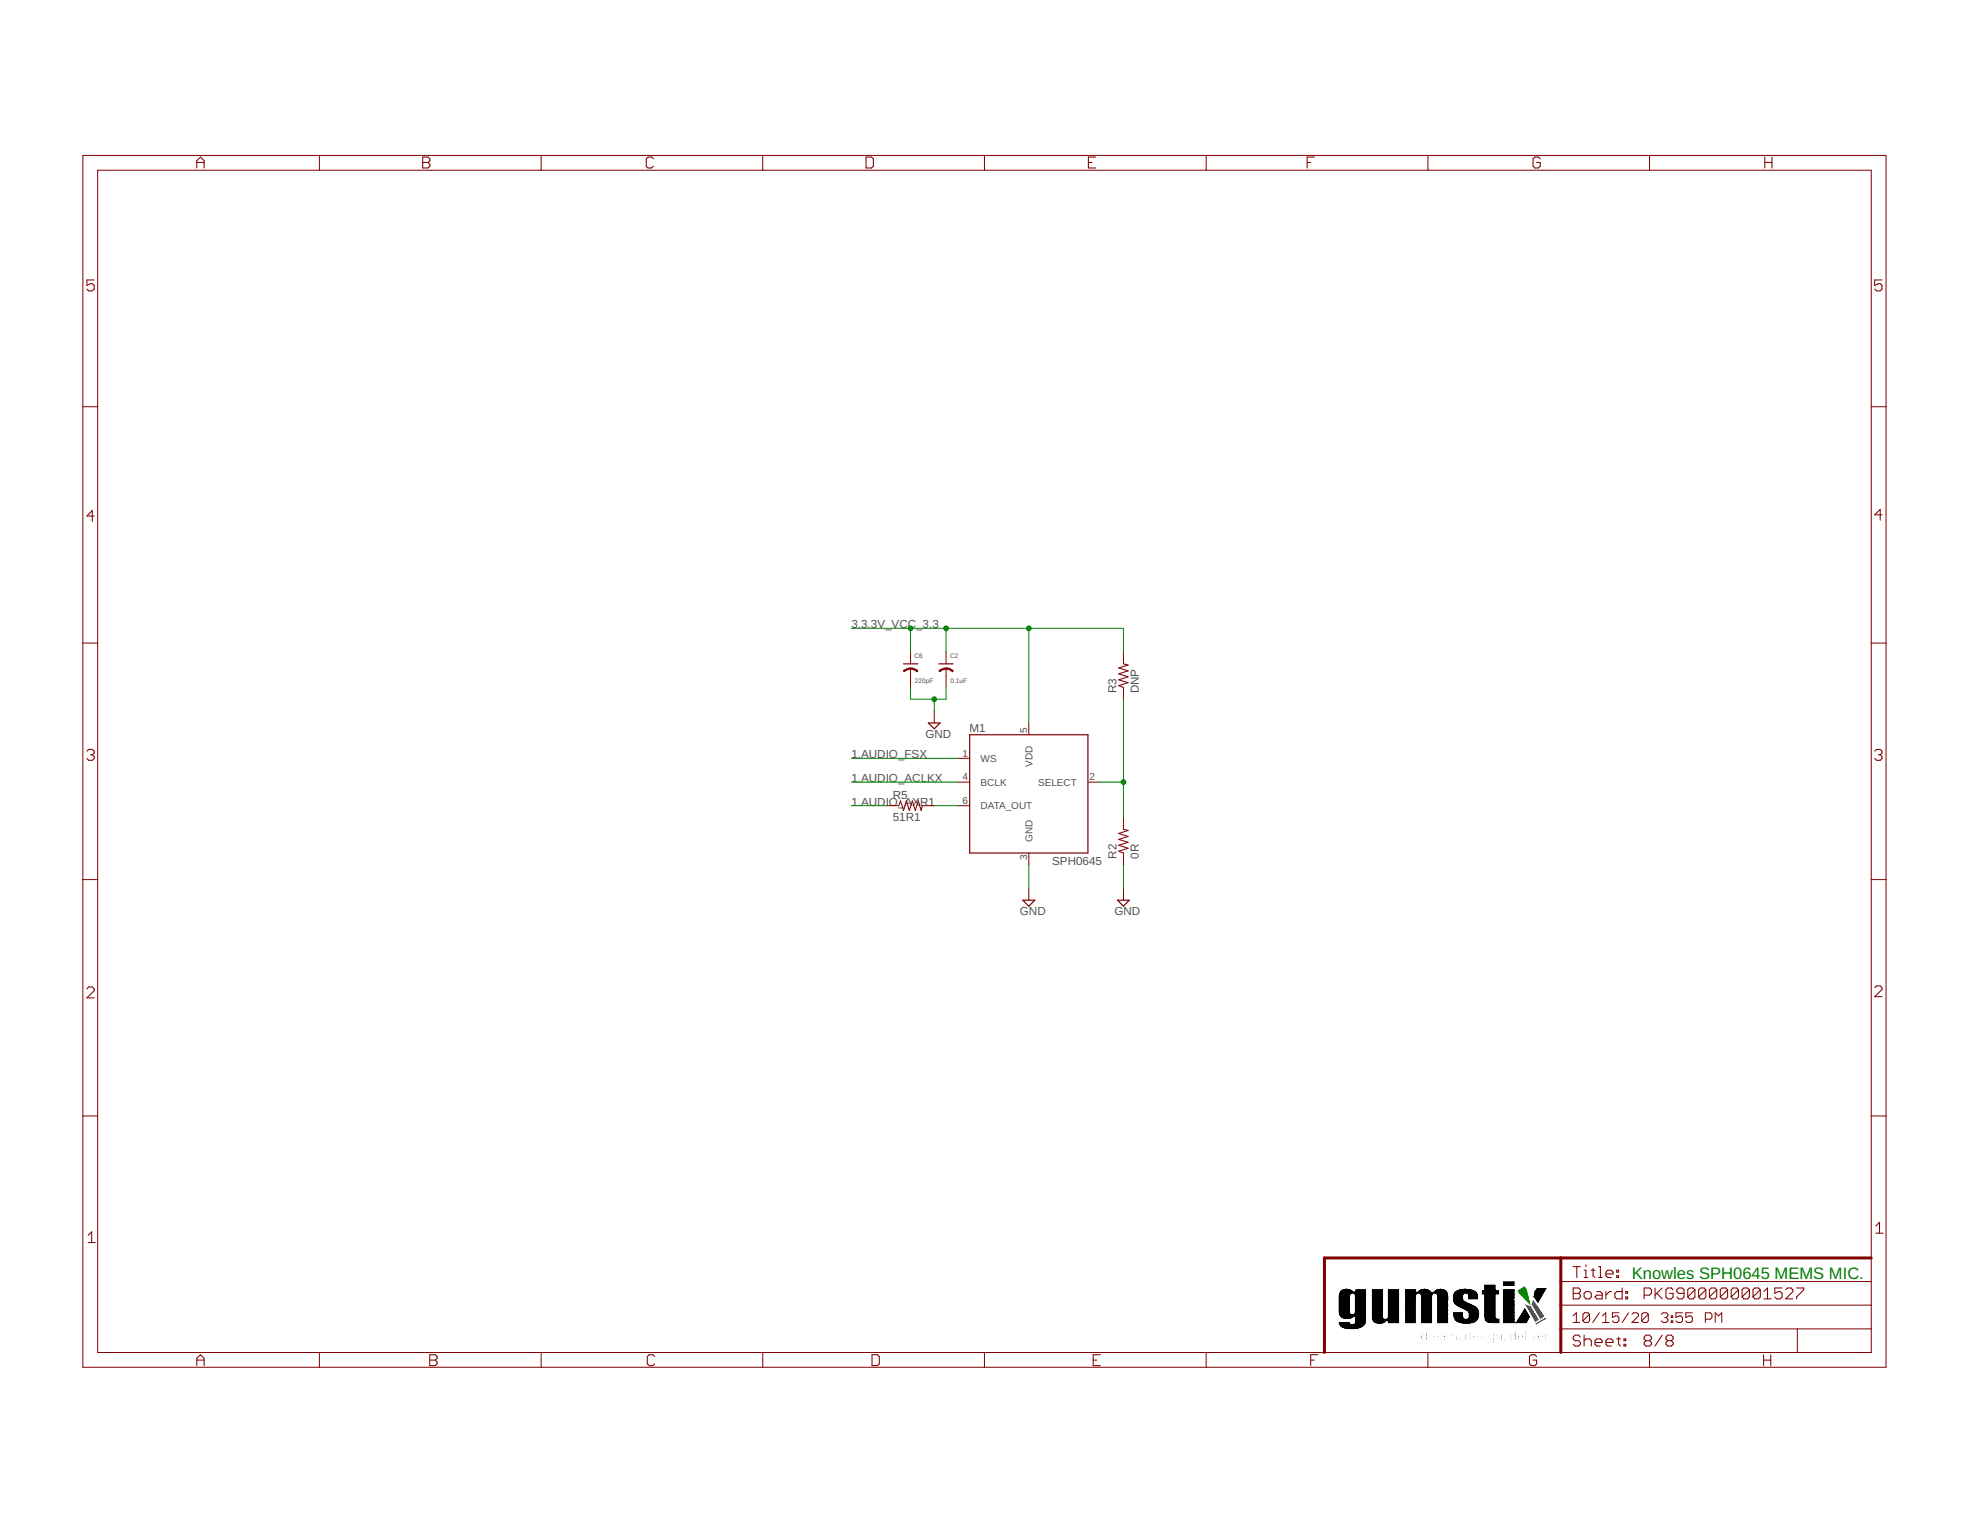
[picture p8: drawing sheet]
<svg xmlns="http://www.w3.org/2000/svg" width="279mm" height="216mm" viewBox="0 0 279 216" stroke-linecap="round" stroke-linejoin="round" font-family="sans-serif">
<defs><g id="words">
<text font-size="2.3" fill="#008000" x="231.3" y="181.3">Knowles SPH0645 MEMS MIC.</text>
<g font-size="1.7" fill="#505050">
<text x="120.7" y="89.1">3.3.3V_VCC_3.3</text>
<text x="158.3" y="98.3" transform="rotate(-90 158.3 98.3)">R3</text>
<text x="161.4" y="98.3" transform="rotate(-90 161.4 98.3)">DNP</text>
<text x="120.7" y="107.5">1.AUDIO_FSX</text>
<text x="131.2" y="104.6">GND</text>
<text x="137.4" y="103.8">M1</text>
<text x="120.7" y="110.9">1.AUDIO_ACLKX</text>
<text x="126.6" y="113.2">R5</text>
<text x="120.7" y="114.2">1.AUDIO_AXR1</text>
<text x="126.6" y="116.4">51R1</text>
<text x="149.2" y="122.6">SPH0645</text>
<text x="158.3" y="121.8" transform="rotate(-90 158.3 121.8)">R2</text>
<text x="161.4" y="121.8" transform="rotate(-90 161.4 121.8)">0R</text>
<text x="144.6" y="129.7">GND</text>
<text x="158" y="129.7">GND</text>
</g>
<g font-size="1.4" fill="#505050">
<text x="136.4" y="107.3">1</text>
<text x="145.6" y="103.9" transform="rotate(-90 145.6 103.9)">5</text>
<text x="136.4" y="110.6">4</text>
<text x="136.4" y="114">6</text>
<text x="139" y="108">WS</text>
<text x="139" y="111.4">BCLK</text>
<text x="146.4" y="108.7" transform="rotate(-90 146.4 108.7)">VDD</text>
<text x="147.2" y="111.4">SELECT</text>
<text x="154.5" y="110.6">2</text>
<text x="139" y="114.7">DATA_OUT</text>
<text x="146.3" y="119.4" transform="rotate(-90 146.3 119.4)">GND</text>
<text x="145.6" y="121.9" transform="rotate(-90 145.6 121.9)">3</text>
</g>
<g font-size=".9" fill="#505050">
<text x="129.6" y="93.3">C6</text>
<text x="134.7" y="93.3">C2</text>
<text x="129.7" y="96.9">220pF</text>
<text x="134.7" y="96.9">0.1uF</text>
</g>
</g></defs>
<g fill="none" stroke="#800000" stroke-width=".14">
<path d="M11.7 22h255.7v171.8h-255.7zM13.8 24.1h251.5v167.6h-251.5zM45.3 22v2.1M76.7 22v2.1M108.1 22v2.1M139.6 22v2.1M171 22v2.1M202.4 22v2.1M233.8 22v2.1M11.7 57.7h2.1M265.3 57.7h2.1M11.7 91.2h2.1"/>
<path d="M129.1 92.4v1.7M129.1 94.8v2.7M134.1 92.4v1.7M134.1 94.8v2.7M159.3 92.4v1.7M159.3 97.5v1.6M265.3 91.2h2.1M125.7 114.2h1.7M130.7 114.2h1.7M132.4 100.8v1.7M135.8 107.5h1.7M135.8 110.9h1.7"/>
<path d="M135.8 114.2h1.7M145.8 102.5v1.7M154.2 110.9h1.7M159.3 115.9v1.7M11.7 124.7h2.1M145.8 120.9v1.7M145.8 125.9v1.7M159.3 120.9v1.7M159.3 125.9v1.7M265.3 124.7h2.1M11.7 158.2h2.1M265.3 158.2h2.1"/>
<path d="M45.3 191.7v2.1M76.7 191.7v2.1M108.1 191.7v2.1M139.6 191.7v2.1M171 191.7v2.1M202.4 191.7v2.1M221.3 188.4h44M221.3 185h44M221.3 181.7h44M223 186.5l.5-.4v1.4M223 187.5h.9M225.3 186.3v.9l-.2 .3h-.5l-.2-.3"/>
<path d="M225.3 186.3l-.2-.2h-.5l-.2 .2v.9M225.3 186.3l-.9 .9M226.7 186.1l-.9 1.4M227.2 187.5h.9M227.2 186.5l.4-.4v1.4M229.5 186.1h-.9v.7l.4-.3h.3l.2 .3v.4l-.2 .3h-.5l-.2-.3M230.9 186.1l-.9 1.4M231.3 186.3l.3-.2h.4l.3 .2v.2l-1 1h1M233.7 186.3v.9l-.3 .3h-.4l-.3-.3M233.7 186.3l-.3-.2h-.4l-.3 .2v.9M233.7 186.3l-1 .9M233.8 191.7v2.1"/>
<path d="M235.5 186.3l.2-.2h.5l.2 .2v.2l-.2 .3M236 186.8h.2M236.2 186.8l.2 .2v.2l-.2 .3h-.5l-.2-.3M236.9 187.2h.2v.3h-.2zM236.9 186.5h.2v.3h-.2zM238.5 186.1h-.9v.7l.4-.3h.3l.2 .3v.4l-.2 .3h-.5l-.2-.3M239.9 186.1h-.9v.7l.4-.3h.3l.2 .3v.4l-.2 .3h-.5l-.2-.3M241.7 187h.7l.3-.2v-.5l-.3-.2h-.7v1.4M243.1 187.5v-1.4l.5 .4 .5-.4v1.4M254.8 188.4v3.3"/>
</g>
<path d="M221.3 178.3v13.4M265.3 178.3h-77.6v13.4" fill="none" stroke="#800000" stroke-width=".42"/>
<g fill="none" stroke="#800000" stroke-width=".15">
<path d="M13.4 39.7h-1.1v.8l.5-.3h.3l.3 .3v.5l-.3 .2h-.5l-.3-.2M27.9 23.8v-1l.5-.5 .5 .5v1M27.9 23h1M59.9 23h.8M59.9 22.3h.8l.2 .2v.3l-.2 .2 .2 .3v.3l-.2 .2h-.8zM92.6 22.5l-.2-.2h-.5l-.3 .2v1.1l.3 .2h.5l.2-.2M122.8 22.3h.7l.3 .2v1.1l-.3 .2h-.7zM154.3 23h.5M155.3 22.3h-1v1.5h1M185.3 23h.5M186.3 22.3h-1v1.5M218.3 22.5l-.2-.2h-.5l-.3 .2v1.1l.3 .2h.5l.2-.2v-.6h-.5"/>
<path d="M250.2 22.3v1.5M250.2 23h1M251.2 22.3v1.5M266.8 39.7h-1.1v.8l.6-.3h.2l.3 .3v.5l-.3 .2h-.5l-.3-.2M13.4 73.2h-1.1l.8-.8v1.5M266.8 73h-1.1l.8-.8v1.5M159.3 94.1l.6 .2-1.3 .4 1.3 .4-1.3 .4 1.3 .4-1.3 .5 1.3 .4-1.3 .4 .7 .3M12.3 106.5l.3-.3h.5l.3 .3v.2l-.3 .3M12.8 107h.3M13.1 107l.3 .3v.2l-.3 .3h-.5l-.3-.3M127.4 114.2l.3-.7 .4 1.4 .4-1.4 .4 1.4 .4-1.4 .5 1.4 .4-1.4 .4 1.4 .1-.7M159.3 117.6l.6 .1-1.3 .5 1.3 .4-1.3 .4 1.3 .4-1.3 .4 1.3 .4-1.3 .5 .7 .2"/>
<path d="M265.7 106.5l.3-.3h.5l.3 .3v.2l-.3 .3M266.3 107h.2M266.5 107l.3 .3v.2l-.3 .3h-.5l-.3-.3M12.3 140.2l.3-.3h.5l.3 .3v.2l-1.1 1.1h1.1M265.7 140l.3-.2h.5l.3 .2v.3l-1.1 1h1.1M12.5 175.1l.5-.5v1.5M12.5 176.1h1M223 179.6h1M223.5 179.6v1.5M224.8 179.3v.3M225.8 179.8v1l.3 .3M226.6 179.6h.3v1.5"/>
<path d="M265.9 173.8l.5-.5v1.5M265.9 174.8h1.1M27.9 193.6v-1l.5-.6 .5 .6v1M27.9 192.8h1M60.9 192.8h.8M60.9 192h.8l.3 .3v.3l-.3 .2 .3 .3v.2l-.3 .3h-.8zM92.8 192.3l-.3-.3h-.5l-.2 .3v1l.2 .3h.5l.3-.3M123.6 192h.8l.3 .3v1l-.3 .3h-.8zM155 192.8h.5M156 192h-1v1.6h1M185.8 192.8h.5M186.8 192h-1v1.6"/>
<path d="M217.8 192.3l-.2-.3h-.5l-.3 .3v1l.3 .3h.5l.2-.3v-.5h-.5M223 182.6h.8l.2 .2v.3l-.2 .2 .2 .3v.3l-.2 .2h-.8zM223 183.3h.8M224 189.5l-.2-.2h-.5l-.3 .2v.3l.3 .3h.5l.2 .2v.3l-.2 .2h-.5l-.3-.2M224.6 183.3l.2-.2h.5l.3 .2v.6l-.3 .2h-.5l-.2-.2zM224.6 189.3v1.5M224.6 190.1l.2-.3h.5l.3 .3v.7M224.6 180.1h.2v1M224.6 181.1h.5M225.6 180.1h.5M226.1 190.3h1v-.2l-.2-.3h-.5l-.3 .3v.5l.3 .2h.5M226.4 183.1h.5l.2 .2v.8h-.7l-.3-.2 .3-.3h.7"/>
<path d="M226.6 181.1h.5M227.6 190.3h1.1v-.2l-.3-.3h-.5l-.3 .3v.5l.3 .2h.5M227.6 180.6h1.1v-.3l-.3-.2h-.5l-.3 .2v.5l.3 .3h.5M227.6 183.1v1M228.4 183.1h-.2l-.6 .5M229.2 189.8h.5M229.2 180.1h.2v.2h-.2zM229.2 180.8h.2v.3h-.2zM229.4 189.5v1.1l.3 .2M230 182.6v1.5h-.8l-.3-.2v-.6l.3-.2h.8M230.2 190.6h.3v.2h-.3zM230.2 189.8h.3v.3h-.3z"/>
<path d="M230.5 183.9h.2v.2h-.2zM230.5 183.1h.2v.2h-.2zM233.1 183.6h.7l.3-.3v-.5l-.3-.2h-.7v1.5M233.3 190.1l-.2-.3v-.3l.2-.2h.5l.3 .2v.3l-.3 .3M233.3 190.1l-.2 .2v.3l.2 .2h.5l.3-.2v-.3l-.3-.2M233.3 190.1h.5M234.6 182.6v1.5M234.9 183.3l.7 .8M235.6 182.6l-1 1M235.6 189.3l-1 1.5M236.4 190.1l-.2-.3v-.3l.2-.2h.5l.3 .2v.3l-.3 .3M236.4 190.1l-.2 .2v.3l.2 .2h.5l.3-.2v-.3l-.3-.2"/>
<path d="M236.4 190.1h.5M237.2 182.8l-.3-.2h-.5l-.2 .2v1.1l.2 .2h.5l.3-.2v-.6h-.5M238.7 183.3h-.7l-.3-.2v-.3l.3-.2h.5l.2 .2v1.1l-.2 .2h-.5l-.3-.2M240.3 182.8l-.3-.2h-.5l-.3 .2v1.1M240.3 182.8v1.1l-.3 .2h-.5l-.3-.2M240.3 182.8l-1.1 1.1M241.8 182.8l-.2-.2h-.6l-.2 .2v1.1M241.8 182.8v1.1l-.2 .2h-.6l-.2-.2M241.8 182.8l-1 1.1M243.4 182.8l-.3-.2h-.5l-.3 .2v1.1M243.4 182.8v1.1l-.3 .2h-.5l-.3-.2M243.4 182.8l-1.1 1.1"/>
<path d="M244.9 182.8l-.3-.2h-.5l-.2 .2v1.1M244.9 182.8v1.1l-.3 .2h-.5l-.2-.2M244.9 182.8l-1 1.1M246.4 182.8l-.2-.2h-.5l-.3 .2v1.1M246.4 182.8v1.1l-.2 .2h-.5l-.3-.2M246.4 182.8l-1 1.1M248 182.8l-.3-.2h-.5l-.2 .2v1.1M248 182.8v1.1l-.3 .2h-.5l-.2-.2M248 182.8l-1 1.1M249.5 182.8l-.2-.2h-.5l-.3 .2v1.1M249.5 182.8v1.1l-.2 .2h-.5l-.3-.2M249.5 182.8l-1 1.1"/>
<path d="M250 192.8h1M250 192v1.6M250 184.1h1.1M250 183.1l.5-.5v1.5M251 192v1.6M252.6 182.6h-1v.7l.5-.2h.2l.3 .2v.6l-.3 .2h-.5l-.2-.2M253.1 182.8l.3-.2h.5l.2 .2v.3l-1 1h1M254.7 182.6h1v.2l-1 1.1v.2"/>
</g>
<path d="M128.1 94.1h2M133.1 94.1h2M131.6 102.5h1.7l-.9 .8zM137.5 104.2h16.7v16.7h-16.7zM145 127.6h1.7l-.9 .9zM158.4 127.6h1.7l-.8 .9z" fill="none" stroke="#800000" stroke-width=".17"/>
<g fill="#800000" stroke="#800000" stroke-width=".14">
<path d="M134.1 94.7a1.39 1.39 0 0 1 1 .4l-.1 .1-.6-.3-.3-.1z" fill-rule="evenodd"/>
<path d="M133.1 95.1l.5-.3 .5-.1v.1l-.3 .1-.6 .3z" fill-rule="evenodd"/>
<path d="M129.1 94.7a1.48 1.48 0 0 1 1 .4l-.1 .1-.6-.3-.3-.1z" fill-rule="evenodd"/>
<path d="M128.1 95.1l.4-.3 .6-.1v.1l-.9 .4z" fill-rule="evenodd"/>
</g>
<g fill="none" stroke="#008000" stroke-width=".14">
<path d="M120.7 89.1h38.6v3.3M129.1 89.1v3.3M129.1 97.5v1.6h5v-1.6M132.4 99.1v1.7M134.1 89.1v3.3M145.8 89.1v13.4M159.3 99.1v16.8M120.7 110.9h15.1M120.7 107.5h15.1M120.7 114.2h5M132.4 114.2h3.4M155.9 110.9h3.4"/>
<path d="M145.8 122.6v3.3M159.3 122.6v3.3"/>
</g>
<g fill="#008000" stroke="#008000" stroke-width=".14">
<circle cx="132.4" cy="99.1" r=".34"/>
<circle cx="134.1" cy="89.1" r=".34"/>
<circle cx="129.1" cy="89.1" r=".34"/>
<circle cx="145.8" cy="89.1" r=".34"/>
<circle cx="159.3" cy="110.9" r=".34"/>
</g>
<g fill="#000" stroke="#000" stroke-width=".14">
<path d="M189.7 187.4l1.7 .1zM189.7 187.4h1.7zM189.7 187.3l1.7 .1zM189.7 185.9l1.8 .1zM189.7 185.9h1.8zM189.7 185.9h1.7zM189.7 185.8l1.7 .1zM189.7 185.8h1.7zM189.7 185.7l1.7 .1zM189.7 185.7h1.7zM189.7 185.6l1.7 .1zM189.7 185.6h1.7z"/>
<path d="M189.7 185.5l1.7 .1zM189.7 185.5h1.7zM189.7 185.4l1.7 .1zM189.7 185.4h1.7zM189.7 185.3l1.7 .1zM189.7 185.3h1.7zM189.7 185.2l1.7 .1zM189.7 185.2h1.7zM189.7 185.1l1.7 .1zM189.7 185.1h1.7zM189.7 185l1.7 .1zM189.7 185h1.7z"/>
<path d="M189.7 184.9l1.7 .1zM189.7 184.9h1.7zM189.7 184.8l1.7 .1zM189.7 184.8h1.7zM189.7 184.7l1.7 .1zM189.7 184.7h1.7zM189.7 184.6l1.7 .1zM189.7 184.6h1.7zM189.7 184.5l1.7 .1zM189.7 184.5h1.7zM189.7 184.4l1.7 .1zM189.7 184.4h1.7z"/>
<path d="M189.7 184.3l1.7 .1zM189.7 184.3h1.7zM189.7 184.2l1.7 .1zM189.7 184.2h1.7zM189.7 184.1l1.7 .1zM189.7 184.1h1.7zM189.7 184l1.7 .1zM189.7 184h1.7zM189.7 183.9l1.7 .1zM189.7 183.9h1.7zM189.7 183.8l1.7 .1zM189.7 183.8h1.8z"/>
<path d="M189.7 183.7l1.8 .1zM189.7 183.7h1.8zM189.7 187.6l1.9 .1zM189.7 187.6h1.8zM189.7 187.5l1.8 .1zM189.7 187.5h1.7zM189.7 186.2l4.1 .1zM189.7 186.2h4.1zM189.7 186.2h1.9zM189.7 186.1l1.9 .1zM189.7 186.1h1.8zM189.7 186l1.8 .1z"/>
<path d="M189.7 186h1.8zM189.7 183.6l1.8 .1zM189.7 183.6h1.8zM189.7 183.5l1.9 .1zM189.7 183.5h1.9zM189.7 183.5h4.1zM189.7 187.7l3.9 .1zM189.7 187.7h3.9zM189.7 187.6l4 .1zM189.7 186.4h4.1zM189.7 186.3l4.1 .1zM189.7 186.3h4.1z"/>
<path d="M189.7 183.4l4.1 .1zM189.7 183.4h4.1zM189.7 183.3l4.1 .1zM189.7 183.3h4.1zM189.8 187.8l3.7 .1zM189.8 187.8h3.8zM189.8 186.5h4zM189.8 186.4l4 .1zM189.8 186.4h4zM189.8 183.3h4zM189.8 183.2l4 .1zM189.8 183.2h4z"/>
<path d="M189.8 187.9h3.7zM189.8 186.5l3.9 .1zM189.8 186.5h3.9zM189.8 183.2h3.9zM189.8 183.1l3.9 .1zM189.8 187.9l3.6 .1zM189.8 186.6h3.9zM189.8 183.1h3.9zM189.8 183l3.9 .1zM189.9 188l3.5 .1zM189.9 188h3.5zM189.9 183h2z"/>
<path d="M189.9 186.6l3.8 .1zM189.9 188l3.4 .1zM189.9 186.7h3.9zM189.9 182.9l2 .1zM189.9 186.7l3.9 .1zM190 188.1h3.3zM190 182.9h1.8zM190 188.1l3.3 .1zM190 186.8h1.9zM190 188.2h3.2zM190 182.8l1.7 .1zM190.1 186.8l1.7 .1z"/>
<path d="M190.1 182.8h1.6zM190.1 188.2h3zM190.1 186.9h1.6zM190.1 182.8h1.5zM190.2 188.2l2.9 .1zM190.2 186.9h1.5zM190.2 182.7l1.3 .1zM190.3 188.3h2.7zM190.3 186.9l1.3 .1zM190.3 182.7h1.1zM190.3 188.3l2.6 .1zM190.4 187h1.1z"/>
<path d="M190.4 182.6l.9 .1zM190.4 188.3l2.4 .1zM190.5 187l.9 .1zM190.5 188.4h2.2zM190.6 182.6h.6zM190.7 188.4l1.8 .1zM190.7 187l.5 .1zM190.9 188.5h1.4zM191.3 188.5h.5zM191.8 187.6l1.9 .1zM191.8 186.2h1.9zM191.9 187.6h1.8z"/>
<path d="M191.9 186.1l1.8 .1zM191.9 183.5h1.8zM191.9 187.5l1.8 .1zM191.9 186.1h1.9zM191.9 183.5l1.9 .1zM191.9 187.5h1.8zM191.9 186l1.9 .1zM191.9 186h1.9zM191.9 185.9l1.9 .1zM191.9 185.9h1.9zM191.9 183.6l1.9 .1zM191.9 183.6h1.9z"/>
<path d="M192 187.5h1.7zM192 187.4l1.7 .1zM192 187.4h1.7zM192 187.3l1.7 .1zM192 185.9h1.8zM192 185.8l1.8 .1zM192 185.8h1.8zM192 185.7l1.8 .1zM192 185.7h1.8zM192 185.6l1.8 .1zM192 185.6h1.8zM192 185.5l1.8 .1z"/>
<path d="M192 185.5h1.8zM192 185.4l1.8 .1zM192 185.4h1.8zM192 185.3l1.8 .1zM192 185.3h1.8zM192 185.2l1.8 .1zM192 185.2h1.8zM192 185.1l1.8 .1zM192 185.1h1.8zM192 185l1.8 .1zM192 185h1.8zM192 184.9l1.8 .1z"/>
<path d="M192 184.9h1.8zM192 184.8l1.8 .1zM192 184.8h1.8zM192 184.7l1.8 .1zM192 184.7h1.8zM192 184.6l1.8 .1zM192 184.6h1.8zM192 184.5l1.8 .1zM192 184.5h1.8zM192 184.4l1.8 .1zM192 184.4h1.8zM192 184.3l1.8 .1z"/>
<path d="M192 184.3h1.8zM192 184.2l1.8 .1zM192 184.2h1.8zM192 184.1l1.8 .1zM192 184.1h1.8zM192 184l1.8 .1zM192 184h1.8zM192 183.9l1.8 .1zM192 183.9h1.8zM192 183.8l1.8 .1zM192 183.8h1.8zM192 183.7l1.8 .1z"/>
<path d="M192 183.7h1.8zM192 183h1.8zM192 187.3h1.8zM192 187.2l1.8 .1zM192 187.2h1.8zM192 187.1l1.8 .1zM192 187.1h1.8zM192 187l1.8 .1zM192 187h1.8zM192 186.9l1.8 .1zM192 186.9h1.8zM192 186.8l1.8 .1z"/>
<path d="M192 186.8h1.8zM192 182.9l1.8 .1zM192 182.9h1.8zM192.1 182.9h1.7zM192.1 182.8l1.7 .1zM192.1 182.8h1.7zM192.1 182.8h1.6zM192.1 182.7l1.6 .1zM192.1 182.7h1.6zM194.3 186.6l1.9 .1zM194.3 186.6h1.9zM194.3 186.5l1.8 .1z"/>
<path d="M194.3 186.5h1.8zM194.3 186.4l1.8 .1zM194.3 186.4h1.8zM194.3 186.3l1.8 .1zM194.3 186.3h1.8zM194.3 186.2l1.8 .1zM194.3 186.2h1.8zM194.3 186.1l1.8 .1zM194.3 186.1h1.8zM194.3 186l1.8 .1zM194.3 186h1.8zM194.3 185.9l1.8 .1z"/>
<path d="M194.3 185.9h1.8zM194.3 185.8l1.8 .1zM194.3 185.8h1.8zM194.3 185.7l1.8 .1zM194.3 185.7h1.8zM194.3 185.6l1.8 .1zM194.3 185.6h1.8zM194.3 185.5l1.8 .1zM194.3 185.5h1.8zM194.3 185.4l1.8 .1zM194.3 185.4h1.8zM194.3 185.3l1.8 .1z"/>
<path d="M194.3 185.3h1.8zM194.3 185.2l1.8 .1zM194.3 185.2h1.8zM194.3 185.1l1.8 .1zM194.3 185.1h1.8zM194.3 185l1.8 .1zM194.3 185h1.8zM194.3 184.9l1.8 .1zM194.3 184.9h1.8zM194.3 184.8l1.8 .1zM194.3 184.8h1.8zM194.3 184.7l1.8 .1z"/>
<path d="M194.3 184.7h1.8zM194.3 184.6l1.8 .1zM194.3 184.6h1.8zM194.3 184.5l1.8 .1zM194.3 184.5h1.8zM194.3 184.4l1.8 .1zM194.3 184.4h1.8zM194.3 184.3l1.8 .1zM194.3 184.3h1.8zM194.3 184.2l1.8 .1zM194.3 184.2h1.8zM194.3 184.1l1.8 .1z"/>
<path d="M194.3 184.1h1.8zM194.3 184l1.8 .1zM194.3 184h1.8zM194.3 183.9l1.8 .1zM194.3 183.9h1.8zM194.3 183.8l1.8 .1zM194.3 183.8h1.8zM194.3 183.7l1.8 .1zM194.3 183.7h1.8zM194.3 183.6l1.8 .1zM194.3 183.6h1.8zM194.3 183.5l1.8 .1z"/>
<path d="M194.3 183.5h1.8zM194.3 183.4l1.8 .1zM194.3 183.4h1.8zM194.3 183.3l1.8 .1zM194.3 183.3h1.8zM194.3 183.2l1.8 .1zM194.3 183.2h1.8zM194.3 183.1l1.8 .1zM194.3 183.1h1.8zM194.3 183l1.8 .1zM194.3 183h1.8zM194.3 182.9l1.8 .1z"/>
<path d="M194.3 182.9h1.8zM194.3 182.8l1.8 .1zM194.3 182.8h1.8zM194.3 182.7l1.8 .1zM194.3 182.7h1.8zM194.4 186.9l4 .1zM194.4 186.9h4zM194.4 186.8h1.8zM194.4 186.7l1.8 .1zM194.4 186.7h1.8zM194.4 186.8l1.9 .1zM194.4 187.1h4z"/>
<path d="M194.4 187l4 .1zM194.4 187h4zM194.5 187.2h3.9zM194.5 187.1l3.9 .1zM194.5 187.2l3.9 .1zM194.5 187.3l2.1 .1zM194.5 187.3h2.1zM194.6 187.3l2 .1zM194.6 187.4h1.9zM194.6 187.4l1.9 .1zM194.7 187.5h1.7zM194.8 187.5l1.5 .1z"/>
<path d="M194.8 187.6h1.5zM194.9 187.6l1.3 .1zM195 187.6l1.1 .1zM195.1 187.7h.9zM195.3 187.7l.5 .1zM196.5 186.8l1.9 .1zM196.6 186.8h1.8zM196.6 187.6l1.8 .1zM196.6 187.6h1.8zM196.6 187.5l1.8 .1zM196.6 187.5h1.8zM196.6 187.4l1.8 .1z"/>
<path d="M196.6 186.7l1.8 .1zM196.6 186.7h1.8zM196.6 186.6l1.8 .1zM196.6 186.6h1.8zM196.7 187.4h1.7zM196.7 187.3l1.7 .1zM196.7 187.3h1.7zM196.7 186.5l1.7 .1zM196.7 186.5h1.7zM196.7 186.4l1.7 .1zM196.7 186.4h1.7zM196.7 186.3l1.7 .1z"/>
<path d="M196.7 186.3h1.7zM196.7 186.2l1.7 .1zM196.7 186.2h1.7zM196.7 186.1l1.7 .1zM196.7 186.1h1.7zM196.7 186l1.7 .1zM196.7 186h1.7zM196.7 185.9l1.7 .1zM196.7 185.9h1.7zM196.7 185.8l1.7 .1zM196.7 185.8h1.7zM196.7 185.7l1.7 .1z"/>
<path d="M196.7 185.7h1.7zM196.7 185.6l1.7 .1zM196.7 185.6h1.7zM196.7 185.5l1.7 .1zM196.7 185.5h1.7zM196.7 185.4l1.7 .1zM196.7 185.4h1.7zM196.7 185.3l1.7 .1zM196.7 185.3h1.7zM196.7 185.2l1.7 .1zM196.7 185.2h1.7zM196.7 185.1l1.7 .1z"/>
<path d="M196.7 185.1h1.7zM196.7 185l1.7 .1zM196.7 185h1.7zM196.7 184.9l1.7 .1zM196.7 184.9h1.7zM196.7 184.8l1.7 .1zM196.7 184.8h1.7zM196.7 184.7l1.7 .1zM196.7 184.7h1.7zM196.7 184.6l1.7 .1zM196.7 184.6h1.7zM196.7 184.5l1.7 .1z"/>
<path d="M196.7 184.5h1.7zM196.7 184.4l1.7 .1zM196.7 184.4h1.7zM196.7 184.3l1.7 .1zM196.7 184.3h1.7zM196.7 184.2l1.7 .1zM196.7 184.2h1.7zM196.7 184.1l1.7 .1zM196.7 184.1h1.7zM196.7 184l1.7 .1zM196.7 184h1.7zM196.7 183.9l1.7 .1z"/>
<path d="M196.7 183.9h1.7zM196.7 183.8l1.7 .1zM196.7 183.8h1.7zM196.7 183.7l1.7 .1zM196.7 183.7h1.7zM196.7 183.6l1.7 .1zM196.7 183.6h1.7zM196.7 183.5l1.7 .1zM196.7 183.5h1.7zM196.7 183.4l1.7 .1zM196.7 183.4h1.7zM196.7 183.3l1.7 .1z"/>
<path d="M196.7 183.3h1.7zM196.7 183.2l1.7 .1zM196.7 183.2h1.7zM196.7 183.1l1.7 .1zM196.7 183.1h1.7zM196.7 183l1.7 .1zM196.7 183h1.7zM196.7 182.9l1.7 .1zM196.7 182.9h1.7zM196.7 182.8l1.7 .1zM196.7 182.8h1.7zM196.7 182.7l1.7 .1z"/>
<path d="M196.7 182.7h1.7zM199.1 187.6l1.7 .1zM199.1 187.6h1.7zM199.1 187.5l1.7 .1zM199.1 187.5h1.7zM199.1 187.4l1.7 .1zM199.1 187.4h1.7zM199.1 187.3l1.7 .1zM199.1 187.3h1.7zM199.1 187.2l1.7 .1zM199.1 187.2h1.7zM199.1 187.1l1.7 .1z"/>
<path d="M199.1 187.1h1.7zM199.1 187l1.7 .1zM199.1 187h1.7zM199.1 186.9l1.7 .1zM199.1 186.9h1.7zM199.1 186.8l1.7 .1zM199.1 186.8h1.7zM199.1 186.7l1.7 .1zM199.1 186.7h1.7zM199.1 186.6l1.7 .1zM199.1 186.6h1.7zM199.1 186.5l1.7 .1z"/>
<path d="M199.1 186.5h1.7zM199.1 186.4l1.7 .1zM199.1 186.4h1.7zM199.1 186.3l1.7 .1zM199.1 186.3h1.7zM199.1 186.2l1.7 .1zM199.1 186.2h1.7zM199.1 186.1l1.7 .1zM199.1 186.1h1.7zM199.1 186l1.7 .1zM199.1 186h1.7zM199.1 185.9l1.7 .1z"/>
<path d="M199.1 185.9h1.7zM199.1 185.8l1.7 .1zM199.1 185.8h1.7zM199.1 185.7l1.7 .1zM199.1 185.7h1.7zM199.1 185.6l1.7 .1zM199.1 185.6h1.7zM199.1 185.5l1.7 .1zM199.1 185.5h1.7zM199.1 185.4l1.7 .1zM199.1 185.4h1.7zM199.1 185.3l1.7 .1z"/>
<path d="M199.1 185.3h1.7zM199.1 185.2l1.7 .1zM199.1 185.2h1.7zM199.1 185.1l1.7 .1zM199.1 185.1h1.7zM199.1 185l1.7 .1zM199.1 185h1.7zM199.1 184.9l1.7 .1zM199.1 184.9h1.7zM199.1 184.8l1.7 .1zM199.1 184.8h1.7zM199.1 184.7l1.7 .1z"/>
<path d="M199.1 184.7h1.7zM199.1 184.6l1.7 .1zM199.1 184.6h1.7zM199.1 184.5l1.7 .1zM199.1 184.5h1.7zM199.1 184.4l1.7 .1zM199.1 184.4h1.7zM199.1 184.3l1.7 .1zM199.1 184.3h1.7zM199.1 184.2l1.7 .1zM199.1 184.2h1.7zM199.1 184.1l1.7 .1z"/>
<path d="M199.1 184.1h1.7zM199.1 184l1.7 .1zM199.1 184h1.7zM199.1 183.9l1.7 .1zM199.1 183.9h1.7zM199.1 183.8l1.7 .1zM199.1 183.8h1.7zM199.1 183.7l1.7 .1zM199.1 183.7h1.7zM199.1 183.6l1.7 .1zM199.1 183.6h1.7zM199.1 183.6h1.8z"/>
<path d="M199.1 183.5l1.8 .1zM199.1 183.5h6.3zM199.1 183.4l6.3 .1zM199.1 183.1h1.7zM199.1 183l1.7 .1zM199.1 183h1.7zM199.1 182.9l1.7 .1zM199.1 182.9h1.7zM199.1 182.8l1.7 .1zM199.1 182.8h1.7zM199.1 182.7l1.7 .1zM199.1 182.7h1.7z"/>
<path d="M199.1 183.5h1.9zM199.1 183.4h6.2zM199.1 183.3l6.2 .1zM199.1 183.3h6.2zM199.1 183.2l6.2 .1zM199.1 183.2h6.2zM199.1 183.1l4 .1zM200.8 183.1h2.2zM200.9 183l2.1 .1zM200.9 183h2zM201 182.9l1.8 .1zM201 182.9h1.8z"/>
<path d="M201.1 182.8l1.6 .1zM201.1 182.8h1.6zM201.2 183.5h2.1zM201.2 182.8h1.4zM201.3 183.5l1.9 .1zM201.3 183.6h1.9zM201.3 182.7l1.3 .1zM201.3 187.6l1.8 .1zM201.3 187.6h1.8zM201.3 187.5l1.8 .1zM201.3 187.5h1.8zM201.3 187.4l1.8 .1z"/>
<path d="M201.3 187.4h1.8zM201.3 187.3l1.8 .1zM201.3 187.3h1.8zM201.3 187.2l1.8 .1zM201.3 187.2h1.8zM201.3 187.1l1.8 .1zM201.3 187.1h1.8zM201.3 187l1.8 .1zM201.3 187h1.8zM201.3 186.9l1.8 .1zM201.3 186.9h1.8zM201.3 186.8l1.8 .1z"/>
<path d="M201.3 186.8h1.8zM201.3 186.7l1.8 .1zM201.3 186.7h1.8zM201.3 186.6l1.8 .1zM201.3 186.6h1.8zM201.3 186.5l1.8 .1zM201.3 186.5h1.8zM201.3 186.4l1.8 .1zM201.3 186.4h1.8zM201.3 186.3l1.8 .1zM201.3 186.3h1.8zM201.3 186.2l1.8 .1z"/>
<path d="M201.3 186.2h1.8zM201.3 186.1l1.8 .1zM201.3 186.1h1.8zM201.3 186l1.8 .1zM201.3 186h1.8zM201.3 185.9l1.8 .1zM201.3 185.9h1.8zM201.3 185.8l1.8 .1zM201.3 185.8h1.8zM201.3 185.7l1.8 .1zM201.3 185.7h1.8zM201.3 185.6l1.8 .1z"/>
<path d="M201.3 185.6h1.8zM201.3 185.5l1.8 .1zM201.3 185.5h1.8zM201.3 185.4l1.8 .1zM201.3 185.4h1.8zM201.3 185.3l1.8 .1zM201.3 185.3h1.8zM201.3 185.2l1.8 .1zM201.3 185.2h1.8zM201.3 185.1l1.8 .1zM201.3 185.1h1.8zM201.3 185l1.8 .1z"/>
<path d="M201.3 185h1.8zM201.3 184.9l1.8 .1zM201.3 184.9h1.8zM201.3 184.8l1.8 .1zM201.3 184.8h1.8zM201.3 184.7l1.8 .1zM201.3 184.7h1.8zM201.3 184.6l1.8 .1zM201.3 184.6h1.8zM201.3 184.5l1.8 .1zM201.3 184.5h1.8zM201.3 184.4l1.8 .1z"/>
<path d="M201.3 184.4h1.8zM201.3 184.3l1.8 .1zM201.3 184.3h1.8zM201.3 184.2l1.8 .1zM201.3 184.2h1.8zM201.3 184.1l1.8 .1zM201.3 184.1h1.8zM201.3 184l1.8 .1zM201.3 184h1.8zM201.3 183.9l1.8 .1zM201.3 183.9h1.8zM201.3 183.8l1.8 .1z"/>
<path d="M201.3 183.8h1.8zM201.3 183.7l1.8 .1zM201.3 183.7h1.8zM201.3 183.6l1.9 .1zM201.4 182.7h1zM201.4 189.7h.2zM201.4 189.6l.2 .1zM201.4 189.6l.1 .1zM201.4 189.6h.1zM201.4 189.5l.1 .1zM201.4 189.5h.1zM201.4 189.4l.1 .1z"/>
<path d="M201.4 189.4h.1zM201.4 189.3l.2 .1zM201.5 189.8h.2zM201.5 189.8h.1zM201.5 189.7l.1 .1zM201.5 189.3l.1 .1zM201.5 189.3h.1zM201.5 189.2l.1 .1zM201.5 182.6l.9 .1zM201.5 189.8l.2 .1zM201.5 189.2h.2zM201.5 189.9h.3z"/>
<path d="M201.6 189.9h.5zM201.6 189.1l.7 .1zM201.6 189.9l.4 .1zM201.6 189.1h.5zM201.6 182.6h.6zM201.7 190h.2zM201.7 189l.3 .1zM201.8 189l.1 .1zM201.9 189.9h.2zM202 189.8l.3 .1zM202 189.2h.3zM202.1 189.8h.2z"/>
<path d="M202.1 189.2h.2zM202.1 189.2l.2 .1zM202.1 189.7l.2 .1zM202.1 189.7h.2zM202.1 189.6l.2 .1zM202.1 189.6h.2zM202.1 189.5l.2 .1zM202.1 189.5h.2zM202.1 189.4l.2 .1zM202.1 189.4h.2zM202.1 189.3l.2 .1zM202.1 189.3h.2z"/>
<path d="M202.1 189.1h.2zM202.1 189l.2 .1zM202.1 189h.2zM202.1 188.9l.2 .1zM202.1 188.9h.2zM202.1 188.8l.2 .1zM202.1 188.8h.2zM202.1 188.7l.2 .1zM202.1 188.7h.2zM202.1 188.6l.2 .1zM202.2 190h.1zM202.2 189.9l.1 .1z"/>
<path d="M202.2 189.9h.1zM202.6 190h.1zM202.6 189.9l.2 .1zM202.6 189.9h.2zM202.6 189.8l.2 .1zM202.6 189.8h.2zM202.6 189.7l.2 .1zM202.6 189.7h.2zM202.6 189.6l.2 .1zM202.6 189.6h.2zM202.6 189.5l.2 .1zM202.6 189.5h.2z"/>
<path d="M202.6 189.4l.2 .1zM202.6 189.4h.2zM202.6 189.3l.2 .1zM202.6 189.3h.2zM202.6 189.2l.3 .1zM202.6 189.2h.1zM202.6 189.1l.1 .1zM202.6 189.1h.1zM202.6 189l.1 .1zM202.8 189.2h.1zM202.8 189.2h.3zM202.8 189.1l.3 .1z"/>
<path d="M202.9 189.1h.2zM202.9 189l.2 .1zM203 189l.1 .1zM203.1 183.1l2.2 .1zM203.1 183.1h2.2zM203.2 189.6l.1 .1zM203.2 189.6h.1zM203.2 189.5l.8 .1zM203.2 189.5h.8zM203.2 189.4l.8 .1zM203.2 183l2 .1zM203.2 189.8h.2z"/>
<path d="M203.2 189.7l.1 .1zM203.2 189.7h.1zM203.2 189.4h.1zM203.2 189.3l.1 .1zM203.2 183h2zM203.2 189.3h.2zM203.2 189.2l.2 .1zM203.3 189.9h.3zM203.3 189.8l.1 .1zM203.3 189.2h.1zM203.3 182.9l1.8 .1zM203.3 182.9h1.8z"/>
<path d="M203.3 189.1l.6 .1zM203.3 189.9h.6zM203.3 189.1h.6zM203.4 189.9l.5 .1zM203.4 182.8l1.6 .1zM203.4 189l.4 .1zM203.4 182.8h1.6zM203.5 190h.3zM203.5 182.8h1.4zM203.5 183.5h1.9zM203.6 189l.1 .1zM203.6 183.5l1.8 .1z"/>
<path d="M203.6 182.7l1.2 .1zM203.6 183.6h1.8zM203.6 183.8l1.8 .1zM203.6 183.8h1.8zM203.6 183.7l1.8 .1zM203.6 183.7h1.8zM203.6 183.6l1.8 .1zM203.7 187.6l1.7 .1zM203.7 187.6h1.7zM203.7 187.5l1.7 .1zM203.7 187.5h1.7zM203.7 187.4l1.7 .1z"/>
<path d="M203.7 187.4h1.7zM203.7 187.3l1.7 .1zM203.7 187.3h1.7zM203.7 187.2l1.7 .1zM203.7 187.2h1.7zM203.7 187.1l1.7 .1zM203.7 187.1h1.7zM203.7 187l1.7 .1zM203.7 187h1.7zM203.7 186.9l1.7 .1zM203.7 186.9h1.7zM203.7 186.8l1.7 .1z"/>
<path d="M203.7 186.8h1.7zM203.7 186.7l1.7 .1zM203.7 186.7h1.7zM203.7 186.6l1.7 .1zM203.7 186.6h1.7zM203.7 186.5l1.7 .1zM203.7 186.5h1.7zM203.7 186.4l1.7 .1zM203.7 186.4h1.7zM203.7 186.3l1.7 .1zM203.7 186.3h1.7zM203.7 186.2l1.7 .1z"/>
<path d="M203.7 186.2h1.7zM203.7 186.1l1.7 .1zM203.7 186.1h1.7zM203.7 186l1.7 .1zM203.7 186h1.7zM203.7 185.9l1.7 .1zM203.7 185.9h1.7zM203.7 185.8l1.7 .1zM203.7 185.8h1.7zM203.7 185.7l1.7 .1zM203.7 185.7h1.7zM203.7 185.6l1.7 .1z"/>
<path d="M203.7 185.6h1.7zM203.7 185.5l1.7 .1zM203.7 185.5h1.7zM203.7 185.4l1.7 .1zM203.7 185.4h1.7zM203.7 185.3l1.7 .1zM203.7 185.3h1.7zM203.7 185.2l1.7 .1zM203.7 185.2h1.7zM203.7 185.1l1.7 .1zM203.7 185.1h1.7zM203.7 185l1.7 .1z"/>
<path d="M203.7 185h1.7zM203.7 184.9l1.7 .1zM203.7 184.9h1.7zM203.7 184.8l1.7 .1zM203.7 184.8h1.7zM203.7 184.7l1.7 .1zM203.7 184.7h1.7zM203.7 184.6l1.7 .1zM203.7 184.6h1.7zM203.7 184.5l1.7 .1zM203.7 184.5h1.7zM203.7 184.4l1.7 .1z"/>
<path d="M203.7 184.4h1.7zM203.7 184.3l1.7 .1zM203.7 184.3h1.7zM203.7 184.2l1.7 .1zM203.7 184.2h1.7zM203.7 184.1l1.7 .1zM203.7 184.1h1.7zM203.7 184l1.7 .1zM203.7 184h1.7zM203.7 183.9l1.7 .1zM203.7 183.9h1.7zM203.7 182.7h1z"/>
<path d="M203.7 189.2h.2zM203.8 182.6l.8 .1zM203.8 189.2l.2 .1zM203.8 189.2h.1zM203.8 189.9h.1zM203.8 189.3l.2 .1zM203.8 189.3h.2zM203.9 189.4h.1zM203.9 189.3l.1 .1zM203.9 182.6h.6zM204.2 189.8h.1zM204.2 189.7l.1 .1z"/>
<path d="M204.2 189.7h.1zM204.2 189.6l.1 .1zM204.2 189.9h.2zM204.2 189.8l.2 .1zM204.2 189.6h.2zM204.2 189.1l.6 .1zM204.2 189.1h.6zM204.2 189.9h.5zM204.2 189.5l.2 .1zM204.3 189.9l.3 .1zM204.3 189.5h.3zM204.3 189l.4 .1z"/>
<path d="M204.3 190h.3zM204.3 189.5h.6zM204.4 189.4l.5 .1zM204.5 189l.1 .1zM204.6 189.9h.3zM204.6 189.8l.3 .1zM204.6 189.4h.3zM204.6 189.2h.3zM204.7 189.8h.2zM204.7 189.2l.2 .1zM204.7 189.2h.1zM204.7 189.9l.2 .1z"/>
<path d="M204.7 189.9h.2zM204.7 189.7l.2 .1zM204.7 189.7h.2zM204.7 189.6l.2 .1zM204.7 189.6h.2zM204.7 189.5l.2 .1zM204.7 189.5h.2zM204.7 189.3l.2 .1zM204.7 189.3h.2zM204.8 190h.1zM205.2 190h.1zM205.2 189.9l.1 .1z"/>
<path d="M205.2 189.9h.1zM205.2 189.8l.1 .1zM205.2 189.8h.1zM205.2 189.7l.1 .1zM205.2 189.7h.1zM205.2 189.6l.1 .1zM205.2 189.6h.1zM205.2 189.5l.1 .1zM205.2 189.5h.1zM205.2 189.4l.1 .1zM205.2 189.4h.1zM205.2 189.3l.2 .1z"/>
<path d="M205.2 189.3h.2zM205.2 189.2l.2 .1zM205.2 189.2h.2zM205.2 189.2h.1zM205.2 189.1l.1 .1zM205.2 189.1h.1zM205.2 189l.1 .1zM205.4 189.2h.1zM205.4 189.1l.5 .1zM205.4 189.1h.4zM205.5 189l.3 .1zM205.6 189l.1 .1z"/>
<path d="M205.7 189.2h.2zM205.7 189.2l.3 .1zM205.7 189.2h.3zM205.8 189.9l.2 .1zM205.8 189.9h.2zM205.8 189.8l.2 .1zM205.8 189.8h.2zM205.8 189.7l.2 .1zM205.8 189.7h.2zM205.8 189.6l.2 .1zM205.8 189.6h.2zM205.8 189.5l.2 .1z"/>
<path d="M205.8 189.5h.2zM205.8 189.4l.2 .1zM205.8 189.4h.2zM205.8 189.3l.2 .1zM205.8 189.3h.2zM205.8 190h.2zM205.9 184.4h1.8zM205.9 184.3l1.8 .1zM205.9 184.3h1.8zM205.9 184.3h1.7zM205.9 184.2l1.7 .1zM205.9 184.2h1.6z"/>
<path d="M205.9 184.1l1.6 .1zM205.9 184.1h1.6zM205.9 184l1.6 .1zM205.9 184h1.6zM205.9 183.9l1.6 .1zM205.9 183.9h1.6zM205.9 183.8l1.6 .1zM205.9 183.8h1.6zM205.9 183.7l1.6 .1zM205.9 183.7h1.6zM205.9 183.6l1.6 .1zM205.9 184.5l2.1 .1z"/>
<path d="M205.9 183.5h1.7zM205.9 186.5l1.6 .1zM205.9 186.5h1.6zM205.9 186.4l1.6 .1zM205.9 186.4h1.6zM205.9 186.3l1.6 .1zM205.9 186.3h1.6zM205.9 186.2l1.6 .1zM205.9 186.2h1.6zM205.9 186.1l1.6 .1zM205.9 186.1h1.6zM205.9 186l1.6 .1z"/>
<path d="M205.9 186h1.6zM205.9 185.9l1.6 .1zM205.9 185.9h1.6zM205.9 184.5h2zM205.9 184.4l2 .1zM205.9 184.4h1.9zM205.9 183.6h1.6zM205.9 183.5l1.7 .1zM205.9 183.5h3.7zM206 186.6h1.5zM206 184.6l2.2 .1zM206 184.6h2.1z"/>
<path d="M206 189.2h.1zM206 186.7l1.5 .1zM206 186.7h1.5zM206 186.6l1.5 .1zM206 184.6h2.2zM206 183.4l3.6 .1zM206 183.4h3.6zM206 183.3l3.5 .1zM206 189.1l.5 .1zM206 186.9h3.7zM206 186.8l1.7 .1zM206 186.8h1.6z"/>
<path d="M206 184.7h2.4zM206 184.7h2.3zM206 183.3h3.5zM206 189.1h.4zM206 186.9l3.6 .1zM206 186.9h3.6zM206 184.8h2.6zM206 184.7l2.5 .1zM206 183.2l3.5 .1zM206 183.2h3.5zM206.1 189l.3 .1zM206.1 187l3.5 .1z"/>
<path d="M206.1 184.8h2.5zM206.1 187h3.5zM206.1 183.2h3.3zM206.1 187.1h3.5zM206.1 184.8l2.7 .1zM206.1 183.1l3.3 .1zM206.1 183.1h3.3zM206.1 184.9h2.7zM206.1 187.1l3.5 .1zM206.1 184.9l2.8 .1zM206.1 183l3.2 .1zM206.2 189l.1 .1z"/>
<path d="M206.2 187.2h3.3zM206.2 185h2.8zM206.2 183h3.1zM206.2 187.2l3.3 .1zM206.2 183h3zM206.2 189.2h.3zM206.2 187.3h3.2zM206.3 185l2.8 .1zM206.3 182.9l2.9 .1zM206.3 189.2l.2 .1zM206.3 189.2h.2zM206.3 187.3l3.1 .1z"/>
<path d="M206.3 185.1h2.9zM206.3 182.9h2.8zM206.4 187.3l3 .1zM206.4 185.1h2.8zM206.4 189.3l.1 .1zM206.4 189.3h.1zM206.4 187.4h2.9zM206.4 182.9h2.7zM206.4 190h.1zM206.4 189.9l.1 .1zM206.4 189.9h.1zM206.4 189.8l.1 .1z"/>
<path d="M206.4 189.8h.1zM206.4 189.7l.1 .1zM206.4 189.7h.1zM206.4 189.6l.1 .1zM206.4 189.6h.1zM206.4 189.5l.1 .1zM206.4 189.5h.1zM206.4 189.4l.1 .1zM206.4 189.4h.1zM206.4 185.1l2.9 .1zM206.5 187.4l2.7 .1zM206.5 185.2h2.9z"/>
<path d="M206.5 182.8l2.5 .1zM206.5 187.5h2.7zM206.5 185.2l2.9 .1zM206.5 182.8h2.4zM206.6 187.5h2.5zM206.6 185.3h2.8zM206.6 182.8h2.2zM206.7 185.3h2.8zM206.7 187.5l2.3 .1zM206.7 190.2h.1zM206.7 185.3l2.8 .1zM206.7 182.7l2 .1z"/>
<path d="M206.8 190.2h.1zM206.8 190.1l.1 .1zM206.8 190.1h.1zM206.8 190l.1 .1zM206.8 187.6h2.2zM206.8 190h.1zM206.8 189.9l.1 .1zM206.8 189.9h.2zM206.8 185.4h2.7zM206.8 189.8h.2zM206.9 189.9h.1zM206.9 189.8l.1 .1z"/>
<path d="M206.9 185.4h2.7zM206.9 189.8h.1zM206.9 182.7h1.7zM206.9 187.6l1.9 .1zM206.9 185.4l2.7 .1zM207 185.5h2.6zM207 182.6l1.4 .1zM207.1 187.6l1.6 .1zM207.1 185.5h2.5zM207.2 185.5l2.4 .1zM207.3 187.7h1.2zM207.3 185.6h2.4z"/>
<path d="M207.3 182.6h.9zM207.3 185.6l2.4 .1zM207.4 185.7h2.3zM207.5 185.7h2.2zM207.5 187.7l.8 .1zM207.6 185.7l2.1 .1zM207.6 189.7h.2zM207.6 189.6l.2 .1zM207.6 189.6h.2zM207.6 189.5l.2 .1zM207.6 189.5h.2zM207.6 189.4l.2 .1z"/>
<path d="M207.6 189.4h.2zM207.6 189.3l.2 .1zM207.6 185.8h2.1zM207.7 189.8h.2zM207.7 189.8h.1zM207.7 189.7l.1 .1zM207.7 189.3l.1 .1zM207.7 189.3h.1zM207.7 189.2l.1 .1zM207.7 189.8l.2 .1zM207.7 189.2h.2zM207.7 189.9h.3z"/>
<path d="M207.7 185.8h2zM207.8 189.9h.5zM207.8 189.1l.7 .1zM207.8 185.8l1.9 .1zM207.8 189.9l.4 .1zM207.8 189.1h.5zM207.8 185.9h1.9zM207.9 190h.2zM207.9 189l.3 .1zM207.9 186.8l1.8 .1zM207.9 185.9h1.9zM207.9 183.5h1.7z"/>
<path d="M208 189l.1 .1zM208 185.9l1.8 .1zM208 183.6h1.6zM208 183.5l1.6 .1zM208 186.8h1.7zM208 186h1.8zM208 183.8h1.6zM208 183.7l1.6 .1zM208 183.7h1.6zM208 183.6l1.6 .1zM208 184.2l1.6 .1zM208 184.2h1.6z"/>
<path d="M208 184.1l1.6 .1zM208 184.1h1.6zM208 184l1.6 .1zM208 184h1.6zM208 183.9l1.6 .1zM208 183.9h1.6zM208 183.8l1.6 .1zM208.1 186.8h1.6zM208.1 186.7l1.6 .1zM208.1 186.1h1.7zM208.1 186l1.7 .1zM208.1 186.2l1.6 .1z"/>
<path d="M208.1 186.2h1.6zM208.1 186.1l1.6 .1zM208.1 186.1h1.6zM208.1 189.9h.2zM208.1 186.7h1.6zM208.1 186.6l1.6 .1zM208.1 186.6h1.6zM208.1 186.5l1.6 .1zM208.1 186.5h1.6zM208.1 186.4l1.6 .1zM208.1 186.4h1.6zM208.1 186.3l1.6 .1z"/>
<path d="M208.1 186.3h1.6zM208.2 189.8l.3 .1zM208.2 189.2h.3zM208.2 189.8h.3zM208.3 189.8h.2zM208.3 189.2l.2 .1zM208.3 189.7l.2 .1zM208.3 189.7h.2zM208.3 189.6l.2 .1zM208.3 189.6h.2zM208.3 189.5l.2 .1zM208.3 189.5h.2z"/>
<path d="M208.3 189.4l.2 .1zM208.3 189.4h.2zM208.3 189.3l.2 .1zM208.3 189.3h.2zM208.3 189.1h.2zM208.3 189l.2 .1zM208.3 189h.2zM208.3 188.9l.2 .1zM208.3 188.9h.2zM208.3 188.8l.2 .1zM208.3 188.8h.2zM208.3 188.7l.2 .1z"/>
<path d="M208.3 188.7h.2zM208.3 188.6l.2 .1zM208.4 190h.1zM208.4 189.9l.1 .1zM208.4 189.9h.1zM208.7 189.7h.2zM208.7 189.6l.2 .1zM208.7 189.6h.2zM208.7 189.5l.8 .1zM208.7 189.5h.9zM208.7 189.4l.9 .1zM208.7 189.4h.2z"/>
<path d="M208.8 189.8h.1zM208.8 189.7l.1 .1zM208.8 189.3l.1 .1zM208.8 189.3h.1zM208.8 189.8l.2 .1zM208.8 189.8h.2zM208.8 189.2l.1 .1zM208.8 189.2h.2zM208.8 189.9h.3zM208.9 189.9h.6zM208.9 189.1l.6 .1zM208.9 189.1h.5z"/>
<path d="M208.9 189.9l.6 .1zM209 189l.4 .1zM209 190h.4zM209.1 189l.1 .1zM209.3 189.2h.1zM209.3 189.2h.2zM209.4 189.9h.1zM209.4 189.2l.1 .1zM209.4 189.4h.1zM209.4 189.3l.1 .1zM209.4 189.3h.1zM209.7 189.9l.5 .1z"/>
<path d="M209.7 189.9h.6zM209.8 189.9h.1zM209.8 189.4h.2zM209.8 189.3l.1 .1zM209.8 189.3h.1zM209.8 189.2l.1 .1zM209.8 189.2h.1zM209.8 189.4l.3 .1zM209.8 189.1l.5 .1zM209.8 190h.3zM209.8 189.5h.4zM209.8 189.1h.5z"/>
<path d="M209.9 189.5h.3zM209.9 189l.4 .1zM209.9 189.5l.4 .1zM209.9 183.6h2.7zM209.9 183.5l2.7 .1zM209.9 183.5h2.7zM209.9 183.4l2.7 .1zM209.9 183.4h2.7zM209.9 183.3l2.7 .1zM209.9 183.3h2.7zM209.9 183.2l2.7 .1zM209.9 183.2h2.7z"/>
<path d="M209.9 183.1l2.7 .1zM209.9 183.1h2.7zM209.9 183l2.7 .1zM209.9 183h2.7zM209.9 182.9l2.7 .1zM209.9 182.9h2.7zM209.9 182.8l2.7 .1zM210.1 189.6h.2zM210.1 189.9h.2zM210.1 189.6l.2 .1zM210.2 189.8l.1 .1zM210.2 189.8h.1z"/>
<path d="M210.2 189.7h.1zM210.2 189.6l.1 .1zM210.2 189.7l.1 .1zM210.3 186.5h1.8zM210.3 182.8h1.8zM210.3 186.4l1.8 .1zM210.3 186.4h1.8zM210.3 186.3l1.8 .1zM210.3 186.3h1.8zM210.3 186.2l1.8 .1zM210.3 186.2h1.8zM210.3 186.1l1.8 .1z"/>
<path d="M210.3 186.1h1.8zM210.3 186l1.8 .1zM210.3 186h1.8zM210.3 185.9l1.8 .1zM210.3 185.9h1.8zM210.3 185.8l1.8 .1zM210.3 185.8h1.8zM210.3 185.7l1.8 .1zM210.3 185.7h1.8zM210.3 185.6l1.8 .1zM210.3 185.6h1.8zM210.3 185.5l1.8 .1z"/>
<path d="M210.3 185.5h1.8zM210.3 185.4l1.8 .1zM210.3 185.4h1.8zM210.3 185.3l1.8 .1zM210.3 185.3h1.8zM210.3 185.2l1.8 .1zM210.3 185.2h1.8zM210.3 185.1l1.8 .1zM210.3 185.1h1.8zM210.3 185l1.8 .1zM210.3 185h1.8zM210.3 184.9l1.8 .1z"/>
<path d="M210.3 184.9h1.8zM210.3 184.8l1.8 .1zM210.3 184.8h1.8zM210.3 184.7l1.8 .1zM210.3 184.7h1.8zM210.3 184.6l1.8 .1zM210.3 184.6h1.8zM210.3 184.5l1.8 .1zM210.3 184.5h1.8zM210.3 184.4l1.8 .1zM210.3 184.4h1.8zM210.3 184.3l1.8 .1z"/>
<path d="M210.3 184.3h1.8zM210.3 184.2l1.8 .1zM210.3 184.2h1.8zM210.3 184.1l1.8 .1zM210.3 184.1h1.8zM210.3 184l1.8 .1zM210.3 184h1.8zM210.3 183.9l1.8 .1zM210.3 183.9h1.8zM210.3 183.8l1.8 .1zM210.3 183.8h1.8zM210.3 183.7l1.8 .1z"/>
<path d="M210.3 183.7h1.8zM210.3 183.6l1.8 .1zM210.3 183.6h1.8zM210.3 182.7l1.8 .1zM210.3 182.7h1.8zM210.3 182.6l1.8 .1zM210.3 182.6h1.8zM210.3 182.5l1.8 .1zM210.3 182.5h1.8zM210.3 182.4l1.8 .1zM210.3 182.4h1.8zM210.3 182.3l1.8 .1z"/>
<path d="M210.3 182.3h1.8zM210.3 182.2l1.8 .1zM210.3 182.2h1.8zM210.3 182.1l1.8 .1zM210.3 182.1h1.8zM210.3 182l1.8 .1zM210.3 187h2.4zM210.3 186.9l2.4 .1zM210.3 186.9h2.4zM210.3 186.8l2.1 .1zM210.3 186.8h1.9zM210.3 186.7l1.8 .1z"/>
<path d="M210.3 186.7h1.8zM210.3 186.6l1.8 .1zM210.3 186.6h1.8zM210.3 186.5l1.8 .1zM210.4 187.1l2.3 .1zM210.4 187.1h2.3zM210.4 187l2.3 .1zM210.4 187.2h2.3zM210.5 187.2l2.2 .1zM210.5 187.3h2.2zM210.5 187.3l2.2 .1zM210.6 190h.1z"/>
<path d="M210.6 189.9l.1 .1zM210.6 189.9h.1zM210.6 189.8l.1 .1zM210.6 189.8h.1zM210.6 189.7l.1 .1zM210.6 189.7h.1zM210.6 189.6l.1 .1zM210.6 189.6h.1zM210.6 189.5l.1 .1zM210.6 189.5h.1zM210.6 189.4l.1 .1zM210.6 189.4h.1z"/>
<path d="M210.6 189.3l.1 .1zM210.6 189.3h.1zM210.6 189.2l.1 .1zM210.6 189.2h.1zM210.6 189.1l.1 .1zM210.6 189.1h.1zM210.6 189l.1 .1zM210.6 188.8h.1zM210.6 188.7l.1 .1zM210.6 188.7h.1zM210.6 187.3l2.1 .1zM210.6 188.8l.1 .1z"/>
<path d="M210.6 187.4h2.1zM210.6 187.4l2.1 .1zM210.7 187.5h2zM210.8 187.5h1.9zM210.9 187.5l1.8 .1zM211 187.6h1.7zM211 189.6l.2 .1zM211 189.6h.1zM211 189.5l.1 .1zM211 189.5h.1zM211 189.4l.1 .1zM211 189.4h.2z"/>
<path d="M211 189.3l.2 .1zM211 189.8h.2zM211 189.7l.2 .1zM211 189.7h.1zM211 189.3l.1 .1zM211 189.3h.2zM211 190.3l.7 .1zM211.1 189.8h.1zM211.1 189.2l.1 .1zM211.1 189.2h.1zM211.1 190.2l.1 .1zM211.1 190.3h.2z"/>
<path d="M211.1 189.8l.2 .1zM211.1 189.2h.2zM211.1 190.3l.5 .1zM211.1 189.9h.5zM211.1 189.1l.6 .1zM211.2 189.9h.4zM211.2 189.1h.4zM211.2 187.6l1.5 .1zM211.2 190.4h.3zM211.2 189.9l.3 .1zM211.2 189l.4 .1zM211.4 190.3h.4z"/>
<path d="M211.5 189.8l.4 .1zM211.6 190.2l.1 .1zM211.6 189.2h.3zM211.6 190.2h.2zM211.6 189.8h.3zM211.6 190.1l.2 .1zM211.6 189.7l.3 .1zM211.6 189.2l.3 .1zM211.7 190.1h.1zM211.7 190l.1 .1zM211.7 190l.2 .1zM211.7 190h.2z"/>
<path d="M211.7 189.9l.2 .1zM211.7 189.9h.2zM211.7 189.7h.2zM211.7 189.6l.2 .1zM211.7 189.6h.2zM211.7 189.5l.2 .1zM211.7 189.5h.2zM211.7 189.4l.2 .1zM211.7 189.4h.2zM211.7 189.3l.2 .1zM211.7 189.3h.2zM211.7 189.1l.1 .1z"/>
<path d="M211.7 189.1h.1zM211.7 189l.1 .1zM212.1 189l.2 .1zM212.2 190h.1zM212.2 189.9l.1 .1zM212.2 189.9h.1zM212.2 189.8l.1 .1zM212.2 189.8h.1zM212.2 189.7l.1 .1zM212.2 189.7h.1zM212.2 189.6l.1 .1zM212.2 189.6h.1z"/>
<path d="M212.2 189.5l.1 .1zM212.2 189.5h.1zM212.2 189.4l.1 .1zM212.2 189.4h.1zM212.2 189.3l.1 .1zM212.2 189.3h.1zM212.2 189.2l.2 .1zM212.2 189.2h.2zM212.2 189.1l.1 .1zM212.2 189.1h.1zM212.3 189.1l.6 .1zM212.4 189.1h.4z"/>
<path d="M212.4 189l.4 .1zM212.6 189l.1 .1zM212.6 189.2h.3zM212.7 189.2h.2zM212.7 189.3h.2zM212.7 189.2l.2 .1zM212.8 190h.1zM212.8 189.9l.1 .1zM212.8 189.9h.1zM212.8 189.8l.1 .1zM212.8 189.8h.1zM212.8 189.7l.1 .1z"/>
<path d="M212.8 189.7h.1zM212.8 189.6l.1 .1zM212.8 189.6h.1zM212.8 189.5l.1 .1zM212.8 189.5h.1zM212.8 189.4l.1 .1zM212.8 189.4h.1zM212.8 189.3l.1 .1zM213 187.6l3.5 .1zM213 187.6h3.5zM213 187.5l3.5 .1zM213 187.5h3.5z"/>
<path d="M213 187.3l1.8 .1zM213 187.3h1.8zM213 187.2l1.8 .1zM213 187.2h1.8zM213 187.1l1.8 .1zM213 187.1h1.8zM213 187l1.8 .1zM213 187h1.8zM213 186.9l1.8 .1zM213 186.9h1.8zM213 186.8l1.8 .1zM213 186.8h1.8z"/>
<path d="M213 186.7l1.8 .1zM213 186.7h1.8zM213 186.6l1.8 .1zM213 186.6h1.8zM213 186.5l1.8 .1zM213 186.5h1.8zM213 186.4l1.8 .1zM213 186.4h1.8zM213 186.3l1.8 .1zM213 186.3h1.8zM213 186.2l1.8 .1zM213 186.2h1.8z"/>
<path d="M213 186.1l1.8 .1zM213 186.1h1.8zM213 186l1.8 .1zM213 186h1.8zM213 185.9l1.8 .1zM213 185.9h1.8zM213 185.8l1.8 .1zM213 185.8h1.8zM213 185.7l1.8 .1zM213 185.7h1.8zM213 185.6l1.8 .1zM213 185.6h1.8z"/>
<path d="M213 185.5l1.8 .1zM213 185.5h1.8zM213 185.4l1.8 .1zM213 185.4h1.8zM213 185.3l1.8 .1zM213 185.3h1.8zM213 185.2l1.8 .1zM213 185.2h1.8zM213 185.1l1.8 .1zM213 185.1h1.8zM213 185l1.8 .1zM213 185h1.8z"/>
<path d="M213 184.9l1.8 .1zM213 184.9h1.8zM213 184.8l1.8 .1zM213 184.8h1.8zM213 184.7l1.8 .1zM213 184.7h1.8zM213 184.6l1.8 .1zM213 184.6h1.8zM213 184.5l1.8 .1zM213 184.5h1.8zM213 184.4l1.8 .1zM213 184.4h1.8z"/>
<path d="M213 184.4h2zM213 184.3l1.9 .1zM213 184.3h1.8zM213 184.3h1.7zM213 184.2l1.7 .1zM213 184.2h1.7zM213 184.1l1.7 .1zM213 184.1h1.8zM213 184l1.8 .1zM213 184h1.8zM213 183.8l1.8 .1zM213 183.8h1.8z"/>
<path d="M213 183.7l1.8 .1zM213 183.7h1.8zM213 183.6l1.8 .1zM213 183.6h1.8zM213 183.5l1.8 .1zM213 183.5h1.8zM213 183.4l1.8 .1zM213 183.4h1.8zM213 183.3l1.8 .1zM213 183.3h1.8zM213 183.2l1.8 .1zM213 183.2h1.8z"/>
<path d="M213 183.1l1.8 .1zM213 183.1h1.8zM213 183l1.8 .1zM213 183h1.8zM213 182.9l1.8 .1zM213 182.9h1.8zM213 182.8l1.8 .1zM213 182.8h1.8zM213 182.7l1.8 .1zM213 182.7h1.8zM213 182.3l1.8 .1zM213 182.3h1.8z"/>
<path d="M213 182.2l1.8 .1zM213 182.2h1.8zM213 182.1l1.8 .1zM213 182.1h1.8zM213 182l1.8 .1zM213 182h1.8zM213 181.9l1.8 .1zM213 181.9h1.8zM213 181.8l1.8 .1zM213 181.8h1.8zM213 181.7l1.8 .1zM213 181.7h1.8z"/>
<path d="M213 181.6l1.8 .1zM213 187.4l3.6 .1zM213 187.4h3.6zM213 183.9l1.8 .1zM213 183.9h1.9zM213.1 190.2h.2zM213.1 190.1l.2 .1zM213.2 190.1h.1zM213.2 190l.1 .1zM213.2 190h.1zM213.2 189.9l.2 .1zM213.2 189.9h.2z"/>
<path d="M213.2 189.8l.2 .1zM213.2 189.8h.2zM213.3 189.8h.1zM214 189.7h.2zM214 189.6l.2 .1zM214 189.4l.2 .1zM214 189.4h.2zM214 189.3l.2 .1zM214 189.6h.1zM214 189.5l.1 .1zM214 189.5h.1zM214 189.8h.2z"/>
<path d="M214 189.7l.2 .1zM214 189.3h.2zM214.1 189.8l.2 .1zM214.1 189.8h.1zM214.1 189.2l.1 .1zM214.1 189.2h.1zM214.1 189.9h.3zM214.1 189.2h.2zM214.1 189.9h.6zM214.1 189.1l.6 .1zM214.2 189.9l.4 .1zM214.2 189.1h.5z"/>
<path d="M214.2 189l.4 .1zM214.3 190h.2zM214.4 189v.1zM214.5 189.9h.2zM214.6 189.8l.3 .1zM214.6 189.2h.3zM214.6 189.8h.3zM214.7 187.6l1.7 .1zM214.7 189.8h.2zM214.7 189.2l.2 .1zM214.7 189.7l.2 .1zM214.7 189.7h.2z"/>
<path d="M214.7 189.3l.2 .1zM214.7 189.3h.2zM214.7 189.9l.2 .1zM214.7 189.9h.2zM214.7 189.6l.2 .1zM214.7 189.6h.2zM214.7 189.5l.2 .1zM214.7 189.5h.2zM214.7 189.4l.2 .1zM214.7 189.4h.2zM214.7 189.1l.2 .1zM214.7 189.1h.2z"/>
<path d="M214.7 189l.2 .1zM214.7 189h.2zM214.7 188.9l.2 .1zM214.7 188.9h.2zM214.7 188.8l.2 .1zM214.7 188.8h.2zM214.7 188.7l.2 .1zM214.7 188.7h.2zM214.7 188.6l.2 .1zM214.8 190h.1zM214.8 187.3l1.8 .1zM214.8 183.8l.1 .1z"/>
<path d="M214.8 183.8h.1zM214.9 187.3h1.8zM214.9 183.7l.1 .1zM214.9 183.7h.1zM214.9 187.2h1.8zM214.9 183.6l.1 .1zM214.9 187.2l1.8 .1zM214.9 184.4h.2zM214.9 183.6h.1zM215 187.1l1.7 .1zM215 187.1h1.8zM215 183.5h.1z"/>
<path d="M215 183h.1zM215 182.9l.1 .1zM215 187l1.8 .1zM215 184.4l.2 .1zM215 183.4l.1 .1zM215 182.9h.2zM215.1 187h1.7zM215.1 183.4h.1zM215.1 183l.1 .1zM215.1 189.5l.8 .1zM215.1 189.5h.8zM215.1 186.9l1.7 .1z"/>
<path d="M215.1 186.9h1.8zM215.1 183.1l.1 .1zM215.1 183.1h.1zM215.1 189.6h.2zM215.1 182.9h.1zM215.1 189.7l.2 .1zM215.1 189.4l.8 .1zM215.1 186.8l1.8 .1zM215.1 184.5h.2zM215.1 183.3l.2 .1zM215.1 183.2h.2zM215.1 183.2h.1z"/>
<path d="M215.1 182.8l.2 .1zM215.2 189.7h.1zM215.2 189.6l.1 .1zM215.2 189.4h.1zM215.2 189.3l.1 .1zM215.2 183.3h.1zM215.2 183.2l.1 .1zM215.2 189.8h.1zM215.2 189.3h.1zM215.2 189.2l.1 .1zM215.2 186.8h1.7zM215.2 186.7l1.8 .1z"/>
<path d="M215.2 189.8l.2 .1zM215.2 189.2h.1zM215.2 182.8h.2zM215.2 189.9h.3zM215.2 186.7h1.8zM215.2 186.6l1.8 .1zM215.2 183.4h.2zM215.3 189.2h.1zM215.3 184.5l.1 .1zM215.3 189.9h.6zM215.3 189.1l.5 .1zM215.3 186.6h1.7z"/>
<path d="M215.3 183.4l.1 .1zM215.3 182.8h.1zM215.3 183.5h.1zM215.3 189.9l.6 .1zM215.3 189.1h.5zM215.3 186.6h1.6zM215.3 186.5l1.6 .1zM215.3 184.6h.2zM215.3 182.7l.2 .1zM215.3 189l.4 .1zM215.3 186.5h1.6zM215.4 186.4l1.5 .1z"/>
<path d="M215.4 182.7h.2zM215.4 190h.4zM215.4 186.4h1.4zM215.4 184.6h.2zM215.4 182.6l.2 .1zM215.5 186.3l1.3 .1zM215.5 189l.1 .1zM215.5 186.2l1.3 .1zM215.5 186.3h1.3zM215.5 182.6h.2zM215.5 186.2h1.3zM215.5 186.2h1.2z"/>
<path d="M215.6 184.6l.1 .1zM215.6 186.1l1.1 .1zM215.6 182.6h.2zM215.6 183.8h.1zM215.6 186.1h1.1zM215.6 186.1h1zM215.6 182.5l.2 .1zM215.6 186l1.1 .1zM215.6 186h1zM215.6 183.8l.1 .1zM215.7 184.7h.1zM215.7 185.9l.9 .1z"/>
<path d="M215.7 183.9h.1zM215.7 189.2h.2zM215.7 182.5h.2zM215.7 185.9h.9zM215.7 185.9h.8zM215.8 189.9h.1zM215.8 183.9v.1zM215.8 189.3h.1zM215.8 189.2l.1 .1zM215.8 185.8l.7 .1zM215.8 185.8h.7zM215.8 184.7h.1z"/>
<path d="M215.8 182.5h.1zM215.8 184h.1zM215.8 189.4h.1zM215.8 189.3l.1 .1zM215.8 182.4l.2 .1zM215.8 185.7l.7 .1zM215.8 185.7h.7zM215.8 184.7l.2 .1zM215.9 185.7h.5zM215.9 184l.1 .1zM215.9 182.4h.1zM215.9 184.1h.1z"/>
<path d="M215.9 185.6l.5 .1zM215.9 185.6h.5zM215.9 185.5l.5 .1zM215.9 185.5h.5zM216 184.8h.1zM216 182.3l.1 .1zM216 185.5h.3zM216 184.1l.1 .1zM216 182.3l.2 .1zM216 185.4l.3 .1zM216 185.4h.3zM216 184.2h.1z"/>
<path d="M216 184.2l.1 .1zM216.1 185.4h.2zM216.1 185.3l.1 .1zM216.1 184.8h.1zM216.1 182.3h.1zM216.1 185.3h.1zM216.1 184.3h.1zM216.1 184.8l.2 .1zM216.2 189.9l.1 .1zM216.2 189.9h.1zM216.2 189.8l.1 .1zM216.2 189.8h.1z"/>
<path d="M216.2 189.7l.1 .1zM216.2 189.7h.1zM216.2 189.6l.1 .1zM216.2 189.6h.1zM216.2 189.5l.1 .1zM216.2 189.5h.1zM216.2 189.4l.1 .1zM216.2 189.4h.1zM216.2 189.3l.1 .1zM216.2 189.3h.1zM216.2 189.2l.1 .1zM216.2 189.2h.1z"/>
<path d="M216.2 189.1l.1 .1zM216.2 189.1h.1zM216.2 189l.1 .1zM216.2 189h.1zM216.2 188.9l.1 .1zM216.2 188.9h.1zM216.2 188.8l.1 .1zM216.2 188.8h.1zM216.2 188.7l.1 .1zM216.2 188.7h.1zM216.2 188.6l.1 .1zM216.2 184.3l.1 .1z"/>
<path d="M216.2 182.4h.1zM216.2 182.3l.1 .1zM216.2 184.4h.1zM216.2 182.5h.1zM216.2 182.4l.1 .1zM216.2 190h.1zM216.3 184.9h.1zM216.3 184.4l.1 .1zM216.3 182.6h.2zM216.3 182.5l.1 .1zM216.3 182.6l.1 .1zM216.3 184.5h.1z"/>
<path d="M216.3 184.5l.1 .1zM216.3 182.7h.2zM216.4 184.9l.1 .1zM216.4 184.6h.1zM216.4 182.8h.1zM216.4 182.7l.1 .1zM216.4 182.8l.2 .1zM216.5 184.6v.1zM216.5 185h.1zM216.5 182.5l.4 .1zM216.5 184.7h.1zM216.6 185h.1z"/>
<path d="M216.6 184.7l.1 .1zM216.6 183.6h.1zM216.7 190h.1zM216.7 189.9l.1 .1zM216.7 189.9h.1zM216.7 189.8l.1 .1zM216.7 189.8h.1zM216.7 189.7l.1 .1zM216.7 189.7h.1zM216.7 189.6l.1 .1zM216.7 189.6h.1zM216.7 189.5l.1 .1z"/>
<path d="M216.7 189.5h.1zM216.7 189.4l.1 .1zM216.7 189.4h.1zM216.7 189.3l.1 .1zM216.7 189.3h.1zM216.7 189.2l.1 .1zM216.7 189.2h.1zM216.7 189.1l.1 .1zM216.7 189.1h.1zM216.7 189l.1 .1zM216.7 188.8h.1zM216.7 188.7l.1 .1z"/>
<path d="M216.7 188.7h.1zM216.7 188.8l.1 .1zM216.7 183.7h.1zM216.7 182.6h.7zM216.7 185l.1 .1zM216.7 183.9h.1zM216.7 184h.1zM216.8 184.1l.1 .1zM216.8 184.3l.1 .1zM216.8 184.3h.1zM216.9 184.5h.1zM216.9 184.6l.1 .1z"/>
<path d="M217 189.1h.2zM217 189l.1 .1zM217.1 189.2h.1zM217.1 189.1l.1 .1zM217.1 184.8h.1zM217.1 189.3l.2 .1zM217.1 189.3h.2zM217.1 189.2l.1 .1zM217.1 182.6h.5zM217.1 189.4h.2zM217.1 184.7h.1zM217.1 184.6l.1 .1z"/>
<path d="M217.1 184.6h.1zM217.2 189.5h.1zM217.2 189.4l.1 .1zM217.2 184.5l.1 .1zM217.2 184.5h.1zM217.2 184.4l.1 .1zM217.2 184.4h.1zM217.2 184.3h.1zM217.2 184.2l.1 .1zM217.2 184.2h.1zM217.2 189.6l.2 .1zM217.2 189.6h.1z"/>
<path d="M217.2 189.5l.1 .1zM217.2 184.1h.1zM217.2 184.1h.2zM217.2 184l.1 .1zM217.2 184h.1zM217.3 189.7h.1zM217.3 189.6l.1 .1zM217.3 183.9h1.3zM217.3 183.8l1.3 .1zM217.3 183.8h1.4zM217.3 189.8h.1zM217.3 189.7l.1 .1z"/>
<path d="M217.3 183.9l1.3 .1zM217.3 189.9h.3zM217.3 189.8l.3 .1zM217.3 183.7l1.4 .1zM217.3 183.7h1.4zM217.3 183.6l1.5 .1zM217.3 183.6h1.5zM217.3 183.5l1.5 .1zM217.3 183.5h1.5zM217.3 183.5h1.6zM217.3 183.4l1.6 .1zM217.3 183.4h1.6z"/>
<path d="M217.4 190h.1zM217.4 189.9l.1 .1zM217.4 189.9h.1zM217.4 184h1.2zM217.4 183.3l1.5 .1zM217.4 183.3h1.5zM217.4 183.2h1.6zM217.4 183.3h1.6zM217.4 183.2l1.6 .1zM217.4 184l1.1 .1zM217.4 184h1.1zM217.4 183.1l1.6 .1z"/>
<path d="M217.4 183.1h1.7zM217.4 183l1.7 .1zM217.4 183h1.7zM217.4 182.8h.2zM217.5 189.8h.1zM217.5 184.1h1zM217.5 182.9l1.7 .1zM217.5 182.9h.1zM217.5 182.8l.1 .1zM217.5 182.8h.1zM217.5 189.7l.1 .1zM217.5 184.1l1 .1z"/>
<path d="M217.5 182.7l.1 .1zM217.5 182.7h.1zM217.5 182.6l.1 .1zM217.5 189.7h.1zM217.5 189.6l.1 .1zM217.5 184.2h.9zM217.6 189.6l.1 .1zM217.6 189.6h.1zM217.6 189.5l.1 .1zM217.6 189.5h.1zM217.6 189.4l.1 .1zM217.6 184.3h.8z"/>
<path d="M217.6 184.2l.8 .1zM217.6 182.9h1.6zM217.6 187.4l.1 .1zM217.6 189.4h.1zM217.6 189.3l.1 .1zM217.6 189.3l.2 .1zM217.6 182.8l1.6 .1zM217.6 182.8h1.6zM217.6 184.4h.8zM217.6 184.3l.8 .1zM217.7 189.3h.1zM217.7 189.2l.1 .1z"/>
<path d="M217.7 182.8h1.6zM217.7 187.8l.1 .1zM217.7 184.4h.6zM217.7 189.2h.1zM217.7 189.1l.2 .1zM217.7 182.7l1.6 .1zM217.7 182.7h1.6zM217.7 189.1h.1zM217.7 189l.1 .1zM217.7 184.5h.6zM217.7 184.4l.6 .1zM217.7 182.6l1.6 .1z"/>
<path d="M217.7 182.6h1.6zM217.8 184.5l.4 .1zM217.8 182.6h1.6zM217.8 187.3l.1 .1zM217.8 184.6h.4zM217.8 182.5l1.6 .1zM217.8 184.6l.4 .1zM217.9 187.3h.1zM217.9 184.7h.2zM217.9 184.7h.3zM217.9 184.7l.2 .1zM218 184.8h.1z"/>
<path d="M218 189.5l.8 .1zM218 189.5h.8zM218 189.4l.8 .1zM218 184.8l.1 .1zM218 189.7h.2zM218 189.6l.1 .1zM218 189.6h.1zM218 189.4h.1zM218 189.8h.2zM218 189.7l.1 .1zM218 189.3l.1 .1zM218 189.3h.1z"/>
<path d="M218 187.2h.1zM218.1 189.8l.2 .1zM218.1 189.8h.1zM218.1 189.2l.1 .1zM218.1 189.2h.1zM218.1 189.9h.2zM218.1 189.2h.2zM218.1 189.9h.7zM218.1 189.1l.6 .1zM218.1 187.1l.1 .1zM218.2 189.1h.4zM218.2 189.9l.6 .1z"/>
<path d="M218.2 189l.4 .1zM218.3 190h.4zM218.3 187l.1 .1zM218.4 189l.1 .1zM218.4 187.4l.1 .1zM218.5 185.9h.1zM218.5 189.2h.2zM218.6 189.2h.1zM218.6 186.9h.1zM218.6 189.9h.1zM218.6 189.2l.1 .1zM218.6 186l.1 .1z"/>
<path d="M218.7 189.4h.1zM218.7 189.3l.1 .1zM218.7 189.3h.1zM218.7 186.9h.1zM218.7 186.1l.1 .1zM218.7 186.8h.1zM218.8 186.7l.1 .1zM218.9 186.8h.1zM219.1 190h.1zM219.1 189.9l.1 .1zM219.1 189.9h.1zM219.1 189.8l.1 .1z"/>
<path d="M219.1 189.8h.1zM219.1 189.7l.1 .1zM219.1 189.7h.1zM219.1 189.6l.1 .1zM219.1 189.6h.1zM219.1 189.5l.1 .1zM219.1 189.5h.1zM219.1 189.4l.1 .1zM219.1 189.4h.1zM219.1 189.3l.1 .1zM219.1 189.3h.2zM219.1 189.2l.2 .1z"/>
<path d="M219.1 189.2h.3zM219.1 189.2h.1zM219.1 189.1l.1 .1zM219.1 189.1h.1zM219.1 189l.1 .1zM219.2 189.2h.3zM219.3 189.1l.2 .1zM219.3 189.1h.2zM219.4 189l.1 .1zM219.4 182.1l.2 .1zM219.4 182.1h.2zM219.4 182l.2 .1z"/>
<path d="M219.4 181.9h.2zM219.4 181.8l.2 .1zM219.5 182v.1zM219.5 181.9v.1zM219.5 182.2h.1zM219.5 181.8h.1zM219.5 182.2l.1 .1zM219.5 181.7l.2 .1zM219.6 182.3l.1 .1zM219.6 182.3h.1zM219.6 181.7h.1zM219.6 181.6l.1 .1z"/>
<path d="M219.6 182.3l.2 .1zM219.6 181.6l.3 .1zM219.7 182.4h.2zM219.7 181.6h.6zM219.8 182.4l.5 .1zM219.8 182.2h.1zM219.8 182.1l.1 .1zM219.8 182.1h.1zM219.8 182l.1 .1zM219.8 182l.3 .1zM219.8 182h.4zM219.8 181.9l.1 .1z"/>
<path d="M219.8 181.9h.1zM219.8 181.8l.1 .1zM219.8 181.8h.4zM219.8 182.2l.1 .1zM219.8 181.5l.4 .1zM219.8 182.5h.4zM219.9 181.5h.2zM220 182l.1 .1zM220 182.1h.2zM220.1 182.4h.3zM220.1 182.1l.1 .1zM220.1 182.2h.1z"/>
<path d="M220.1 181.9l.1 .1zM220.1 182.2h.2zM220.1 181.8l.2 .1zM220.2 182.2l.1 .1zM220.2 181.9h.1zM220.2 181.6l.2 .1zM220.2 182.3l.2 .1zM220.3 181.6l.1 .1zM220.3 182.3l.1 .1zM220.3 181.7h.2zM220.3 182.3h.2zM220.4 181.7l.1 .1z"/>
<path d="M220.4 182.2l.1 .1zM220.4 182.2h.1zM220.4 181.8h.1zM220.4 181.8h.2zM220.5 182.2h.1zM220.5 182.1l.1 .1zM220.5 181.8l.1 .1zM220.5 182.1h.1zM220.5 182l.1 .1zM220.5 182h.1zM220.5 181.9l.1 .1zM220.5 181.9h.1z"/>
</g>
<g fill="#008000" stroke="#008000" stroke-width=".14">
<path d="M216.9 185h.1z"/>
<path d="M216.8 184.9l.2 .1z"/>
<path d="M216.8 184.9h.2z"/>
<path d="M216.7 184.8l.3 .1z"/>
<path d="M216.7 184.8h.3z"/>
<path d="M216.6 184.8h.3z"/>
<path d="M216.6 184.7l.3 .1z"/>
<path d="M216.6 184.7h.4z"/>
<path d="M216.5 184.6l.4 .1z"/>
<path d="M216.5 184.6h.4z"/>
<path d="M216.4 184.5l.5 .1z"/>
<path d="M216.4 184.5h.5z"/>
<path d="M216.4 184.4l.5 .1z"/>
<path d="M216.3 184.4h.6z"/>
<path d="M216.2 184.3l.6 .1z"/>
<path d="M216.2 184.3h.6z"/>
<path d="M216.1 184.2l.8 .1z"/>
<path d="M216.1 184.2h.7z"/>
<path d="M216.1 184.1l.7 .1z"/>
<path d="M216 184.1h.8z"/>
<path d="M215.9 184l.9 .1z"/>
<path d="M215.9 184h.9z"/>
<path d="M215.8 183.9l1 .1z"/>
<path d="M215.8 183.9h1z"/>
<path d="M215.8 183.9h.9z"/>
<path d="M215.7 183.8l1 .1z"/>
<path d="M215.7 183.8h1z"/>
<path d="M215.7 183.7l1 .1z"/>
<path d="M215.6 183.7h1.1z"/>
<path d="M215.5 183.6l1.2 .1z"/>
<path d="M215.5 183.6h1.2z"/>
<path d="M215.4 183.5l1.3 .1z"/>
<path d="M215.4 183.5h1.3z"/>
<path d="M215.4 183.4l1.3 .1z"/>
<path d="M215.3 183.4h1.3z"/>
<path d="M215.3 183.3l1.3 .1z"/>
<path d="M215.3 183.3h1.3z"/>
<path d="M215.3 183.2l1.3 .1z"/>
<path d="M215.3 183.2h1.3z"/>
<path d="M215.2 183.2h1.4z"/>
<path d="M215.2 183.1l1.4 .1z"/>
<path d="M215.2 183.1h1.3z"/>
<path d="M215.2 183l1.3 .1z"/>
<path d="M215.1 183h1.4z"/>
<path d="M215.1 182.9l1.4 .1z"/>
<path d="M215.2 182.9h1.3z"/>
<path d="M215.3 182.8l1.1 .1z"/>
<path d="M215.4 182.8h1z"/>
<path d="M215.5 182.7l.9 .1z"/>
<path d="M215.6 182.7h.7z"/>
<path d="M215.6 182.6l.7 .1z"/>
<path d="M215.7 182.6h.6z"/>
<path d="M215.8 182.6h.5z"/>
<path d="M215.8 182.5l.5 .1z"/>
<path d="M215.9 182.5h.4z"/>
<path d="M215.9 182.5h.3z"/>
<path d="M216 182.4l.2 .1z"/>
<path d="M216 182.4h.2z"/>
<path d="M216.1 182.3l.1 .1z"/>
</g>
<g fill="#505050" stroke="#505050" stroke-width=".14">
<path d="M206.7 190.2l.1 .1z"/>
<path d="M213.1 190.2l.1 .1z"/>
<path d="M201.7 190l.2 .1z"/>
<path d="M203.6 190l.1 .1z"/>
<path d="M204.4 190l.1 .1z"/>
<path d="M207.9 190l.2 .1z"/>
<path d="M209.1 190l.2 .1z"/>
<path d="M209.9 190l.1 .1z"/>
<path d="M214.4 190v.1z"/>
<path d="M215.5 190l.2 .1z"/>
<path d="M218.4 190l.1 .1z"/>
<path d="M211.4 190h.1z"/>
<path d="M215.8 190h.1z"/>
<path d="M203.6 189.9h.1z"/>
<path d="M204.4 189.9h.2z"/>
<path d="M209.1 189.9h.2z"/>
<path d="M209.9 189.9h.2z"/>
<path d="M215.6 189.9h.1z"/>
<path d="M218.4 189.9h.1z"/>
<path d="M209.4 189.8l.1 .1z"/>
<path d="M211.5 189.8v.1z"/>
<path d="M218.7 189.8l.1 .1z"/>
<path d="M204.2 189.2h.1z"/>
<path d="M205.5 189.2h.1z"/>
<path d="M205.9 189.2h.1z"/>
<path d="M206.1 189.2h.1z"/>
<path d="M212.5 189.2h.1z"/>
<path d="M202.6 189l.1 .1z"/>
<path d="M204.6 189l.1 .1z"/>
<path d="M205.1 189l.2 .1z"/>
<path d="M210.2 189v.1z"/>
<path d="M210.6 189l.1 .1z"/>
<path d="M211.7 189l.1 .1z"/>
<path d="M212.1 189l.2 .1z"/>
<path d="M215.4 189l.1 .1z"/>
<path d="M215.6 189l.1 .1z"/>
<path d="M216.7 189l.1 .1z"/>
<path d="M217 189l.2 .1z"/>
<path d="M217.7 189l.2 .1z"/>
<path d="M219 189l.2 .1z"/>
<path d="M210.6 188.9h.1z"/>
<path d="M216.7 188.9h.1z"/>
<path d="M191.1 188.5h.1z"/>
<path d="M192 188.5h.1z"/>
<path d="M190.8 188.5h.1z"/>
<path d="M192.3 188.5h.1z"/>
<path d="M217.7 187.7l.1 .1z"/>
<path d="M195.2 187.7l.1 .1z"/>
<path d="M195.9 187.7v.1z"/>
<path d="M207.3 187.7l.2 .1z"/>
<path d="M208.3 187.7l.1 .1z"/>
<path d="M217.7 187.7l.2 .1z"/>
<path d="M207.1 187.7h.1z"/>
<path d="M208.6 187.7h.1z"/>
<path d="M217.6 187.7h.3z"/>
<path d="M211.3 187.6l.3 .1z"/>
<path d="M217.6 187.6l.4 .1z"/>
<path d="M211 187.6l.1 .1z"/>
<path d="M217.6 187.6l.5 .1z"/>
<path d="M217.6 187.6h.6z"/>
<path d="M217.6 187.5l.6 .1z"/>
<path d="M217.7 187.5h.6z"/>
<path d="M217.8 187.5h.6z"/>
<path d="M217.9 187.4l.5 .1z"/>
<path d="M217.6 187.4h.1z"/>
<path d="M217.9 187.4h.6z"/>
<path d="M217.6 187.3l.1 .1z"/>
<path d="M218 187.3l.5 .1z"/>
<path d="M217.5 187.3l.3 .1z"/>
<path d="M218.1 187.3l.5 .1z"/>
<path d="M217.5 187.3h.4z"/>
<path d="M218.1 187.3h.6z"/>
<path d="M217.5 187.2l.4 .1z"/>
<path d="M218.2 187.2l.6 .1z"/>
<path d="M217.5 187.2h.5z"/>
<path d="M218.2 187.2h.6z"/>
<path d="M217.4 187.2h.7z"/>
<path d="M218.3 187.2h.6z"/>
<path d="M217.4 187.1l.7 .1z"/>
<path d="M218.4 187.1l.5 .1z"/>
<path d="M217.4 187.1h.8z"/>
<path d="M218.4 187.1h.6z"/>
<path d="M190.6 187l.1 .1z"/>
<path d="M217.4 187l.8 .1z"/>
<path d="M218.5 187l.6 .1z"/>
<path d="M218.6 187l.5 .1z"/>
<path d="M217.4 187h.7z"/>
<path d="M218.2 187h.2z"/>
<path d="M218.7 187h.5z"/>
<path d="M217.3 186.9l.8 .1z"/>
<path d="M218.2 186.9l.2 .1z"/>
<path d="M218.7 186.9l.6 .1z"/>
<path d="M217.3 186.9h.8z"/>
<path d="M218.2 186.9h.3z"/>
<path d="M218.8 186.9h.5z"/>
<path d="M217.3 186.9h.7z"/>
<path d="M218.1 186.9h.5z"/>
<path d="M218.8 186.9h.4z"/>
<path d="M196.3 186.8l.2 .1z"/>
<path d="M207.7 186.8l.2 .1z"/>
<path d="M217.2 186.8l.8 .1z"/>
<path d="M218.2 186.8l.4 .1z"/>
<path d="M218.9 186.8l.3 .1z"/>
<path d="M212.2 186.8h.1z"/>
<path d="M217.3 186.8h.7z"/>
<path d="M218.1 186.8h.6z"/>
<path d="M219 186.8h.2z"/>
<path d="M217.2 186.8h.8z"/>
<path d="M218.1 186.8h.7z"/>
<path d="M219 186.8h.1z"/>
<path d="M217.2 186.7l.8 .1z"/>
<path d="M218.1 186.7l.7 .1z"/>
<path d="M217.2 186.7h.7z"/>
<path d="M218.1 186.7h.8z"/>
<path d="M217.2 186.6l.7 .1z"/>
<path d="M218.1 186.6l.8 .1z"/>
<path d="M217.1 186.6h.8z"/>
<path d="M218 186.6h1z"/>
<path d="M217.1 186.5l.8 .1z"/>
<path d="M218 186.5l.9 .1z"/>
<path d="M217.1 186.5h.7z"/>
<path d="M217.9 186.5h1z"/>
<path d="M217 186.4l.8 .1z"/>
<path d="M217.9 186.4l1 .1z"/>
<path d="M217 186.4h.8z"/>
<path d="M217.9 186.4h1z"/>
<path d="M217 186.4h.7z"/>
<path d="M217.9 186.4h.9z"/>
<path d="M217 186.3l.7 .1z"/>
<path d="M217.8 186.3l1 .1z"/>
<path d="M217 186.3h.7z"/>
<path d="M217.8 186.3h1z"/>
<path d="M216.9 186.2l.8 .1z"/>
<path d="M217.8 186.2l1 .1z"/>
<path d="M216.9 186.2h.8z"/>
<path d="M217.8 186.2h.9z"/>
<path d="M191.6 186.2h.1z"/>
<path d="M216.9 186.2h.7z"/>
<path d="M217.7 186.2h1z"/>
<path d="M216.9 186.1l.7 .1z"/>
<path d="M217.7 186.1l1 .1z"/>
<path d="M216.8 186.1h.8z"/>
<path d="M217.7 186.1h1z"/>
<path d="M216.8 186l.8 .1z"/>
<path d="M217.7 186l.9 .1z"/>
<path d="M216.8 186h.7z"/>
<path d="M217.6 186h1z"/>
<path d="M216.8 185.9l.7 .1z"/>
<path d="M217.6 185.9l1 .1z"/>
<path d="M216.7 185.9h.8z"/>
<path d="M217.6 185.9h.9z"/>
<path d="M216.7 185.9h.7z"/>
<path d="M216.7 185.8l.7 .1z"/>
<path d="M217.6 185.8l.9 .1z"/>
<path d="M216.7 185.8h.7z"/>
<path d="M217.5 185.8h1z"/>
<path d="M217.5 185.8h.9z"/>
<path d="M216.6 185.7l.8 .1z"/>
<path d="M217.5 185.7l.9 .1z"/>
<path d="M216.6 185.7h.7z"/>
<path d="M217.5 185.7h.9z"/>
<path d="M216.6 185.6l.7 .1z"/>
<path d="M217.4 185.6l1 .1z"/>
<path d="M216.6 185.6h.7z"/>
<path d="M217.4 185.6h.9z"/>
<path d="M216.6 185.5l.7 .1z"/>
<path d="M217.4 185.5l.9 .1z"/>
<path d="M216.5 185.5h.7z"/>
<path d="M217.3 185.5h1z"/>
<path d="M217.3 185.5h.9z"/>
<path d="M216.5 185.4l.7 .1z"/>
<path d="M217.3 185.4l.9 .1z"/>
<path d="M216.4 185.4h.7z"/>
<path d="M217.3 185.4h.9z"/>
<path d="M216.4 185.3l.7 .1z"/>
<path d="M217.2 185.3l.9 .1z"/>
<path d="M216.4 185.3h.7z"/>
<path d="M217.2 185.3h.9z"/>
<path d="M216.3 185.2l.7 .1z"/>
<path d="M217.2 185.2l.9 .1z"/>
<path d="M216.3 185.2h.7z"/>
<path d="M217.2 185.2h.9z"/>
<path d="M216.3 185.1l.7 .1z"/>
<path d="M217.1 185.1l.9 .1z"/>
<path d="M216.3 185.1h.7z"/>
<path d="M217.1 185.1h.9z"/>
<path d="M216.3 185.1h.4z"/>
<path d="M216.8 185.1h.2z"/>
<path d="M216.2 185l.5 .1z"/>
<path d="M217.1 185l.9 .1z"/>
<path d="M216.2 185h.3z"/>
<path d="M217.1 185h.8z"/>
<path d="M216.2 185h.2z"/>
<path d="M217 185h.9z"/>
<path d="M216.2 184.9l.1 .1z"/>
<path d="M217.1 184.9l.8 .1z"/>
<path d="M216.1 184.9h.1z"/>
<path d="M217.1 184.9h.7z"/>
<path d="M217.2 184.8l.6 .1z"/>
<path d="M217.2 184.8h.6z"/>
<path d="M217.2 184.7l.6 .1z"/>
<path d="M217.2 184.7h.5z"/>
<path d="M217.2 184.6l.5 .1z"/>
<path d="M217.2 184.6h.5z"/>
<path d="M217.2 184.6h.4z"/>
<path d="M217.2 184.5l.4 .1z"/>
<path d="M217.2 184.5h.4z"/>
<path d="M217.2 184.4l.3 .1z"/>
<path d="M217.2 184.4h.3z"/>
<path d="M217.3 184.4h.2z"/>
<path d="M217.3 184.3l.1 .1z"/>
<path d="M217.3 184.3h.1z"/>
<path d="M217.3 184.2l.1 .1z"/>
<path d="M217.3 184.2h.1z"/>
<path d="M191.6 183.5h.1z"/>
<path d="M201.1 183.5h.1z"/>
<path d="M207.6 183.5h.1z"/>
<path d="M200.8 183l.1 .1z"/>
<path d="M217.5 182.8l.1 .1z"/>
<path d="M217.3 182.6l.1 .1z"/>
<path d="M191.2 182.6h.1z"/>
<path d="M204.5 182.6h.1z"/>
<path d="M207.1 182.6h.1z"/>
<path d="M208.2 182.6h.1z"/>
<path d="M216.9 182.6h.1z"/>
<path d="M190.7 182.6h.3z"/>
<path d="M201.8 182.6h.2z"/>
<path d="M204 182.6h.3z"/>
<path d="M207.5 182.6h.4z"/>
<path d="M217.4 182.6h.2z"/>
<path d="M216.3 182.5l.1 .1z"/>
<path d="M217 182.5l.1 .1z"/>
<path d="M216.6 182.5h.1z"/>
<path d="M217.8 182.5h1.6z"/>
<path d="M219.9 182.5h.2z"/>
<path d="M219.9 181.9l.2 .1z"/>
<path d="M220 181.8l.1 .1z"/>
<path d="M219.8 181.7l.3 .1z"/>
<path d="M219.9 181.6l.1 .1z"/>
<path d="M220.1 181.6l.1 .1z"/>
<path d="M219.8 181.5h.1z"/>
</g>
<g fill="none" stroke="#fff" stroke-width=".14">
<path d="M189.4 190.6h.1M189.4 190.6l.1 .1M189.5 190.6v.1M189.5 190.6h.1M189.6 190.6h-.1M189.6 190.6h.1M189.6 190.6v.1M189.7 190.6h.1M189.8 190.6h.1M189.9 190.6h.1M189.9 190.6h-.1M190 190.6h-.1"/>
<path d="M190.1 190.6h-.1M190.1 190.6v.1M190.1 190.6h.1M190.1 190.7h.1M190.2 190.6h.1M190.2 190.6v.1M190.2 190.6h.2M190.3 190.6h.1M190.3 190.6l.1 .1M190.4 190.6h.1M190.4 190.6v.1M190.5 190.6h.1"/>
<path d="M190.5 190.6h-.1M190.6 190.6h.1M190.6 190.6h.2M190.7 190.6h.1M190.8 190.7h-.1M190.8 190.6v.1M190.8 190.6h.1M190.9 190.6h.2M190.9 190.6h.1M191 190.6v.1M191 190.6h.1M191.1 190.6v.1"/>
<path d="M191.1 190.6h.1M191.2 190.6h.1M191.2 190.6v.1"/>
</g>
<g fill="#fff" stroke="#fff" stroke-width=".14">
<path d="M189.4 190.5h31.2z"/>
<path d="M189.4 190.4l31.2 .1z"/>
<path d="M189.4 190.4h21.8z"/>
<path d="M211.6 190.4h9z"/>
<path d="M189.4 190.3l21.6 .1z"/>
<path d="M211.7 190.3l8.9 .1z"/>
<path d="M189.4 190.3h21.6z"/>
<path d="M211.8 190.3h8.8z"/>
<path d="M189.4 190.2l17.3 .1z"/>
<path d="M206.8 190.2l4.2 .1z"/>
<path d="M211.2 190.2l.3 .1z"/>
<path d="M211.8 190.2l1.3 .1z"/>
<path d="M213.2 190.2l7.4 .1z"/>
<path d="M189.4 190.2h17.3z"/>
<path d="M206.9 190.2h4.2z"/>
<path d="M211.1 190.2h.5z"/>
<path d="M211.8 190.2h1.3z"/>
<path d="M213.3 190.2h7.3z"/>
<path d="M206.9 190.2h4.7z"/>
<path d="M189.4 190.1l17.3 .1z"/>
<path d="M206.9 190.1l4.7 .1z"/>
<path d="M211.8 190.1l1.3 .1z"/>
<path d="M213.3 190.1l7.3 .1z"/>
<path d="M189.4 190.1h17.4z"/>
<path d="M206.9 190.1h4.7z"/>
<path d="M211.9 190.1h1.2z"/>
<path d="M213.3 190.1h7.3z"/>
<path d="M189.4 190l17.4 .1z"/>
<path d="M207 190l4.7 .1z"/>
<path d="M211.9 190l1.2 .1z"/>
<path d="M213.3 190l7.3 .1z"/>
<path d="M189.4 190l12.4 .1z"/>
<path d="M201.9 190l1.7 .1z"/>
<path d="M203.7 190l.7 .1z"/>
<path d="M204.5 190l2.3 .1z"/>
<path d="M206.9 190l1.1 .1z"/>
<path d="M208.1 190l1 .1z"/>
<path d="M209.2 190l.8 .1z"/>
<path d="M210 190l1.7 .1z"/>
<path d="M211.9 190l1.3 .1z"/>
<path d="M213.4 190l1 .1z"/>
<path d="M214.4 190l1.1 .1z"/>
<path d="M215.7 190l2.7 .1z"/>
<path d="M218.5 190l2.1 .1z"/>
<path d="M189.4 190h12.2z"/>
<path d="M202 190h.1z"/>
<path d="M202.4 190h.2z"/>
<path d="M202.8 190h.6z"/>
<path d="M203.9 190h.4z"/>
<path d="M204.6 190h.1z"/>
<path d="M204.9 190h.2z"/>
<path d="M205.4 190h.4z"/>
<path d="M206 190h.4z"/>
<path d="M206.6 190h.2z"/>
<path d="M206.9 190h.9z"/>
<path d="M208.2 190h.1z"/>
<path d="M208.6 190h.4z"/>
<path d="M209.5 190h.3z"/>
<path d="M210.2 190h.4z"/>
<path d="M210.8 190h.5z"/>
<path d="M211.5 190h.2z"/>
<path d="M211.9 190h.2z"/>
<path d="M212.3 190h.4z"/>
<path d="M213 190h.2z"/>
<path d="M213.4 190h.8z"/>
<path d="M214.6 190h.1z"/>
<path d="M214.9 190h.4z"/>
<path d="M215.9 190h.3z"/>
<path d="M216.3 190h.3z"/>
<path d="M216.8 190h.5z"/>
<path d="M217.5 190h.7z"/>
<path d="M218.7 190h.3z"/>
<path d="M219.2 190h1.4z"/>
<path d="M189.4 189.9l12.1 .1z"/>
<path d="M202 189.9l.2 .1z"/>
<path d="M202.3 189.9l.3 .1z"/>
<path d="M202.8 189.9l.5 .1z"/>
<path d="M204 189.9l.2 .1z"/>
<path d="M204.7 189.9v.1z"/>
<path d="M204.9 189.9l.2 .1z"/>
<path d="M205.4 189.9l.4 .1z"/>
<path d="M206 189.9l.4 .1z"/>
<path d="M206.6 189.9l.2 .1z"/>
<path d="M207 189.9l.8 .1z"/>
<path d="M208.2 189.9l.2 .1z"/>
<path d="M208.5 189.9l.4 .1z"/>
<path d="M209.5 189.9l.2 .1z"/>
<path d="M210.2 189.9l.4 .1z"/>
<path d="M210.7 189.9l.5 .1z"/>
<path d="M211.6 189.9l.1 .1z"/>
<path d="M211.9 189.9l.2 .1z"/>
<path d="M212.3 189.9l.4 .1z"/>
<path d="M213 189.9l.2 .1z"/>
<path d="M213.4 189.9l.7 .1z"/>
<path d="M214.7 189.9v.1z"/>
<path d="M214.9 189.9l.4 .1z"/>
<path d="M215.9 189.9l.3 .1z"/>
<path d="M216.3 189.9l.3 .1z"/>
<path d="M216.8 189.9l.5 .1z"/>
<path d="M217.6 189.9l.6 .1z"/>
<path d="M218.8 189.9l.2 .1z"/>
<path d="M219.2 189.9l1.4 .1z"/>
<path d="M189.4 189.9h12.1z"/>
<path d="M202.3 189.9h.3z"/>
<path d="M202.8 189.9h.5z"/>
<path d="M204 189.9h.2z"/>
<path d="M204.9 189.9h.2z"/>
<path d="M205.4 189.9h.4z"/>
<path d="M206 189.9h.4z"/>
<path d="M206.6 189.9h.2z"/>
<path d="M207 189.9h.7z"/>
<path d="M208.5 189.9h.4z"/>
<path d="M209.5 189.9h.2z"/>
<path d="M210.3 189.9h.3z"/>
<path d="M210.7 189.9h.4z"/>
<path d="M211.9 189.9h.2z"/>
<path d="M212.3 189.9h.4z"/>
<path d="M213 189.9h.2z"/>
<path d="M213.4 189.9h.7z"/>
<path d="M214.9 189.9h.3z"/>
<path d="M215.9 189.9h.3z"/>
<path d="M216.3 189.9h.3z"/>
<path d="M216.8 189.9h.5z"/>
<path d="M217.6 189.9h.5z"/>
<path d="M218.8 189.9h.2z"/>
<path d="M219.2 189.9h1.4z"/>
<path d="M203.9 189.9h.3z"/>
<path d="M208.5 189.9h.3z"/>
<path d="M210.8 189.9h.3z"/>
<path d="M189.4 189.8l12.1 .1z"/>
<path d="M201.8 189.8l.2 .1z"/>
<path d="M202.3 189.8l.3 .1z"/>
<path d="M202.8 189.8l.4 .1z"/>
<path d="M203.5 189.8l.4 .1z"/>
<path d="M203.9 189.8l.3 .1z"/>
<path d="M204.4 189.8l.2 .1z"/>
<path d="M204.9 189.8l.2 .1z"/>
<path d="M205.4 189.8l.4 .1z"/>
<path d="M206 189.8l.4 .1z"/>
<path d="M206.6 189.8l.2 .1z"/>
<path d="M207 189.8l.7 .1z"/>
<path d="M208 189.8l.2 .1z"/>
<path d="M208.5 189.8l.3 .1z"/>
<path d="M209 189.8l.4 .1z"/>
<path d="M209.5 189.8l.2 .1z"/>
<path d="M209.8 189.8l.3 .1z"/>
<path d="M210.4 189.8l.2 .1z"/>
<path d="M210.8 189.8l.3 .1z"/>
<path d="M211.4 189.8l.1 .1z"/>
<path d="M211.9 189.8l.2 .1z"/>
<path d="M212.3 189.8l.4 .1z"/>
<path d="M213 189.8l.2 .1z"/>
<path d="M213.4 189.8l.7 .1z"/>
<path d="M214.3 189.8l.2 .1z"/>
<path d="M214.9 189.8l.3 .1z"/>
<path d="M215.5 189.8l.3 .1z"/>
<path d="M215.9 189.8l.3 .1z"/>
<path d="M216.3 189.8l.3 .1z"/>
<path d="M216.9 189.8l.4 .1z"/>
<path d="M217.6 189.8l.4 .1z"/>
<path d="M218.3 189.8l.4 .1z"/>
<path d="M218.8 189.8l.2 .1z"/>
<path d="M219.2 189.8l1.4 .1z"/>
<path d="M189.4 189.8h12.1z"/>
<path d="M201.7 189.8h.3z"/>
<path d="M202.3 189.8h.3z"/>
<path d="M202.8 189.8h.4z"/>
<path d="M203.4 189.8h.8z"/>
<path d="M204.4 189.8h.3z"/>
<path d="M204.9 189.8h.2z"/>
<path d="M205.4 189.8h.4z"/>
<path d="M206 189.8h.4z"/>
<path d="M206.6 189.8h.2z"/>
<path d="M207 189.8h.7z"/>
<path d="M207.9 189.8h.3z"/>
<path d="M208.5 189.8h.3z"/>
<path d="M209 189.8h1.2z"/>
<path d="M210.4 189.8h.2z"/>
<path d="M210.8 189.8h.2z"/>
<path d="M211.3 189.8h.3z"/>
<path d="M211.9 189.8h.2z"/>
<path d="M212.3 189.8h.4z"/>
<path d="M213 189.8h.2z"/>
<path d="M213.4 189.8h.6z"/>
<path d="M214.3 189.8h.3z"/>
<path d="M214.9 189.8h.3z"/>
<path d="M215.4 189.8h.8z"/>
<path d="M216.3 189.8h.3z"/>
<path d="M216.9 189.8h.4z"/>
<path d="M217.6 189.8h.4z"/>
<path d="M218.3 189.8h.7z"/>
<path d="M219.2 189.8h1.4z"/>
<path d="M189.4 189.8h12z"/>
<path d="M201.7 189.8h.4z"/>
<path d="M203.4 189.8h.7z"/>
<path d="M204.3 189.8h.4z"/>
<path d="M207 189.8h.6z"/>
<path d="M207.9 189.8h.4z"/>
<path d="M208.9 189.8h1.3z"/>
<path d="M211.2 189.8h.4z"/>
<path d="M214.2 189.8h.5z"/>
<path d="M214.9 189.8h.2z"/>
<path d="M216.8 189.8h.5z"/>
<path d="M218.2 189.8h.8z"/>
<path d="M189.4 189.7l12 .1z"/>
<path d="M201.7 189.7l.4 .1z"/>
<path d="M202.3 189.7l.3 .1z"/>
<path d="M202.8 189.7l.4 .1z"/>
<path d="M203.4 189.7l.8 .1z"/>
<path d="M204.3 189.7l.4 .1z"/>
<path d="M204.9 189.7l.2 .1z"/>
<path d="M205.4 189.7l.4 .1z"/>
<path d="M206 189.7l.4 .1z"/>
<path d="M206.6 189.7l1 .1z"/>
<path d="M207.9 189.7l.4 .1z"/>
<path d="M208.5 189.7l.2 .1z"/>
<path d="M208.9 189.7l1.3 .1z"/>
<path d="M210.4 189.7l.2 .1z"/>
<path d="M210.8 189.7l.2 .1z"/>
<path d="M211.2 189.7l.4 .1z"/>
<path d="M211.9 189.7l.2 .1z"/>
<path d="M212.3 189.7l.4 .1z"/>
<path d="M213 189.7l1 .1z"/>
<path d="M214.2 189.7l.5 .1z"/>
<path d="M214.9 189.7l.2 .1z"/>
<path d="M215.3 189.7l.9 .1z"/>
<path d="M216.3 189.7l.3 .1z"/>
<path d="M216.8 189.7l.5 .1z"/>
<path d="M217.6 189.7l.4 .1z"/>
<path d="M218.2 189.7l.8 .1z"/>
<path d="M219.2 189.7l1.4 .1z"/>
<path d="M189.4 189.7h12z"/>
<path d="M201.6 189.7h.5z"/>
<path d="M202.3 189.7h.3z"/>
<path d="M202.8 189.7h.4z"/>
<path d="M203.4 189.7h.8z"/>
<path d="M204.3 189.7h.4z"/>
<path d="M204.9 189.7h.2z"/>
<path d="M205.4 189.7h.4z"/>
<path d="M206 189.7h.4z"/>
<path d="M206.6 189.7h1z"/>
<path d="M207.8 189.7h.5z"/>
<path d="M208.5 189.7h.2z"/>
<path d="M208.9 189.7h1.3z"/>
<path d="M210.4 189.7h.2z"/>
<path d="M210.8 189.7h.2z"/>
<path d="M211.2 189.7h.4z"/>
<path d="M211.9 189.7h.2z"/>
<path d="M212.3 189.7h.4z"/>
<path d="M213 189.7h1z"/>
<path d="M214.2 189.7h.5z"/>
<path d="M214.9 189.7h.2z"/>
<path d="M215.3 189.7h.9z"/>
<path d="M216.3 189.7h.3z"/>
<path d="M216.8 189.7h.5z"/>
<path d="M217.6 189.7h.4z"/>
<path d="M218.2 189.7h.8z"/>
<path d="M219.2 189.7h1.4z"/>
<path d="M189.4 189.6l12 .1z"/>
<path d="M201.6 189.6l.5 .1z"/>
<path d="M202.3 189.6l.3 .1z"/>
<path d="M202.8 189.6l.4 .1z"/>
<path d="M203.3 189.6l.9 .1z"/>
<path d="M204.3 189.6l.4 .1z"/>
<path d="M204.9 189.6l.2 .1z"/>
<path d="M205.4 189.6l.4 .1z"/>
<path d="M206 189.6l.4 .1z"/>
<path d="M206.6 189.6l1 .1z"/>
<path d="M207.8 189.6l.5 .1z"/>
<path d="M208.5 189.6l.2 .1z"/>
<path d="M208.9 189.6l1.2 .1z"/>
<path d="M210.4 189.6l.2 .1z"/>
<path d="M210.8 189.6l.2 .1z"/>
<path d="M211.2 189.6l.5 .1z"/>
<path d="M211.9 189.6l.2 .1z"/>
<path d="M212.3 189.6l.4 .1z"/>
<path d="M213 189.6l1 .1z"/>
<path d="M214.2 189.6l.5 .1z"/>
<path d="M214.9 189.6l.2 .1z"/>
<path d="M215.3 189.6l.9 .1z"/>
<path d="M216.3 189.6l.3 .1z"/>
<path d="M216.8 189.6l.4 .1z"/>
<path d="M217.4 189.6l.1 .1z"/>
<path d="M217.7 189.6l.3 .1z"/>
<path d="M218.2 189.6l.8 .1z"/>
<path d="M219.2 189.6l1.4 .1z"/>
<path d="M204.4 189.6l.3 .1z"/>
<path d="M189.4 189.6h12z"/>
<path d="M201.6 189.6h.5z"/>
<path d="M202.3 189.6h.3z"/>
<path d="M202.8 189.6h.4z"/>
<path d="M203.3 189.6h.9z"/>
<path d="M204.4 189.6h.3z"/>
<path d="M204.9 189.6h.2z"/>
<path d="M205.4 189.6h.4z"/>
<path d="M206 189.6h.4z"/>
<path d="M206.6 189.6h1z"/>
<path d="M207.8 189.6h.5z"/>
<path d="M208.5 189.6h.2z"/>
<path d="M208.9 189.6h1.1z"/>
<path d="M210.3 189.6h.3z"/>
<path d="M210.8 189.6h.1z"/>
<path d="M211.2 189.6h.5z"/>
<path d="M211.9 189.6h.2z"/>
<path d="M212.3 189.6h.4z"/>
<path d="M213 189.6h1z"/>
<path d="M214.2 189.6h.5z"/>
<path d="M214.9 189.6h.2z"/>
<path d="M215.3 189.6h.9z"/>
<path d="M216.3 189.6h.3z"/>
<path d="M216.8 189.6h.4z"/>
<path d="M217.4 189.6h.1z"/>
<path d="M217.7 189.6h.2z"/>
<path d="M218.2 189.6h.8z"/>
<path d="M219.2 189.6h1.4z"/>
<path d="M189.4 189.5l12 .1z"/>
<path d="M201.6 189.5l.5 .1z"/>
<path d="M202.3 189.5l.3 .1z"/>
<path d="M202.8 189.5l.4 .1z"/>
<path d="M204 189.5l.2 .1z"/>
<path d="M204.5 189.5l.2 .1z"/>
<path d="M204.9 189.5l.2 .1z"/>
<path d="M205.4 189.5l.4 .1z"/>
<path d="M206 189.5l.4 .1z"/>
<path d="M206.6 189.5l1 .1z"/>
<path d="M207.8 189.5l.5 .1z"/>
<path d="M208.5 189.5l.2 .1z"/>
<path d="M209.6 189.5l.3 .1z"/>
<path d="M210.3 189.5l.3 .1z"/>
<path d="M210.8 189.5l.1 .1z"/>
<path d="M211.2 189.5l.5 .1z"/>
<path d="M211.9 189.5l.2 .1z"/>
<path d="M212.3 189.5l.4 .1z"/>
<path d="M213 189.5l1 .1z"/>
<path d="M214.2 189.5l.5 .1z"/>
<path d="M214.9 189.5l.2 .1z"/>
<path d="M216 189.5l.2 .1z"/>
<path d="M216.3 189.5l.3 .1z"/>
<path d="M216.8 189.5l.4 .1z"/>
<path d="M217.4 189.5l.1 .1z"/>
<path d="M217.7 189.5l.2 .1z"/>
<path d="M218.8 189.5l.2 .1z"/>
<path d="M219.2 189.5l1.4 .1z"/>
<path d="M189.4 189.5h12z"/>
<path d="M201.6 189.5h.5z"/>
<path d="M202.3 189.5h.3z"/>
<path d="M202.8 189.5h.4z"/>
<path d="M204 189.5h.2z"/>
<path d="M204.9 189.5h.2z"/>
<path d="M205.4 189.5h.4z"/>
<path d="M206 189.5h.4z"/>
<path d="M206.6 189.5h1z"/>
<path d="M207.8 189.5h.5z"/>
<path d="M208.5 189.5h.2z"/>
<path d="M209.6 189.5h.2z"/>
<path d="M210.2 189.5h.4z"/>
<path d="M210.8 189.5h.1z"/>
<path d="M211.2 189.5h.5z"/>
<path d="M211.9 189.5h.2z"/>
<path d="M212.3 189.5h.4z"/>
<path d="M213 189.5h1z"/>
<path d="M214.2 189.5h.5z"/>
<path d="M214.9 189.5h.2z"/>
<path d="M216 189.5h.2z"/>
<path d="M216.3 189.5h.3z"/>
<path d="M216.8 189.5h.4z"/>
<path d="M217.4 189.5h.1z"/>
<path d="M217.7 189.5h.2z"/>
<path d="M218.8 189.5h.2z"/>
<path d="M219.2 189.5h1.4z"/>
<path d="M204 189.5h.3z"/>
<path d="M216.8 189.5h.3z"/>
<path d="M217.4 189.5h.2z"/>
<path d="M217.8 189.5h.1z"/>
<path d="M189.4 189.4l12 .1z"/>
<path d="M201.6 189.4l.5 .1z"/>
<path d="M202.3 189.4l.3 .1z"/>
<path d="M202.8 189.4l.4 .1z"/>
<path d="M204 189.4l.4 .1z"/>
<path d="M204.9 189.4l.2 .1z"/>
<path d="M205.4 189.4l.4 .1z"/>
<path d="M206 189.4l.4 .1z"/>
<path d="M206.6 189.4l1 .1z"/>
<path d="M207.8 189.4l.5 .1z"/>
<path d="M208.5 189.4l.2 .1z"/>
<path d="M209.6 189.4l.1 .1z"/>
<path d="M210.1 189.4l.5 .1z"/>
<path d="M210.8 189.4l.2 .1z"/>
<path d="M211.2 189.4l.5 .1z"/>
<path d="M211.9 189.4l.2 .1z"/>
<path d="M212.3 189.4l.4 .1z"/>
<path d="M213 189.4l1 .1z"/>
<path d="M214.2 189.4l.5 .1z"/>
<path d="M214.9 189.4l.2 .1z"/>
<path d="M216 189.4l.2 .1z"/>
<path d="M216.3 189.4l.3 .1z"/>
<path d="M216.8 189.4l.3 .1z"/>
<path d="M217.4 189.4l.2 .1z"/>
<path d="M217.8 189.4l.2 .1z"/>
<path d="M218.8 189.4l.2 .1z"/>
<path d="M219.2 189.4l1.4 .1z"/>
<path d="M189.4 189.4h12z"/>
<path d="M201.6 189.4h.5z"/>
<path d="M202.3 189.4h.3z"/>
<path d="M202.8 189.4h.4z"/>
<path d="M203.3 189.4h.5z"/>
<path d="M204 189.4h.5z"/>
<path d="M204.9 189.4h.2z"/>
<path d="M205.4 189.4h.4z"/>
<path d="M206 189.4h.4z"/>
<path d="M206.6 189.4h1z"/>
<path d="M207.8 189.4h.5z"/>
<path d="M208.5 189.4h.2z"/>
<path d="M208.9 189.4h.5z"/>
<path d="M209.6 189.4h.1z"/>
<path d="M210 189.4h.6z"/>
<path d="M210.8 189.4h.2z"/>
<path d="M211.2 189.4h.5z"/>
<path d="M211.9 189.4h.2z"/>
<path d="M212.3 189.4h.4z"/>
<path d="M213 189.4h1z"/>
<path d="M214.2 189.4h.5z"/>
<path d="M214.9 189.4h.2z"/>
<path d="M215.3 189.4h.5z"/>
<path d="M216 189.4h.2z"/>
<path d="M216.3 189.4h.3z"/>
<path d="M216.8 189.4h.3z"/>
<path d="M217.3 189.4h.3z"/>
<path d="M217.8 189.4h.2z"/>
<path d="M218.2 189.4h.4z"/>
<path d="M218.8 189.4h.2z"/>
<path d="M219.2 189.4h1.4z"/>
<path d="M189.4 189.3l12 .1z"/>
<path d="M201.6 189.3l.5 .1z"/>
<path d="M202.3 189.3l.3 .1z"/>
<path d="M202.8 189.3l.4 .1z"/>
<path d="M203.3 189.3l.5 .1z"/>
<path d="M204 189.3l.7 .1z"/>
<path d="M204.9 189.3l.2 .1z"/>
<path d="M205.4 189.3l.4 .1z"/>
<path d="M206 189.3l.4 .1z"/>
<path d="M206.5 189.3l1.1 .1z"/>
<path d="M207.8 189.3l.5 .1z"/>
<path d="M208.5 189.3l.2 .1z"/>
<path d="M208.9 189.3l.5 .1z"/>
<path d="M209.6 189.3l.1 .1z"/>
<path d="M209.9 189.3l.7 .1z"/>
<path d="M210.8 189.3l.2 .1z"/>
<path d="M211.2 189.3l.5 .1z"/>
<path d="M211.9 189.3l.2 .1z"/>
<path d="M212.3 189.3l.4 .1z"/>
<path d="M213 189.3l1 .1z"/>
<path d="M214.2 189.3l.5 .1z"/>
<path d="M214.9 189.3l.2 .1z"/>
<path d="M215.3 189.3l.5 .1z"/>
<path d="M216 189.3l.2 .1z"/>
<path d="M216.3 189.3l.3 .1z"/>
<path d="M216.8 189.3l.3 .1z"/>
<path d="M217.3 189.3l.3 .1z"/>
<path d="M217.8 189.3l.2 .1z"/>
<path d="M218.2 189.3l.4 .1z"/>
<path d="M218.8 189.3l.2 .1z"/>
<path d="M219.2 189.3l1.4 .1z"/>
<path d="M201.7 189.3l.4 .1z"/>
<path d="M203.4 189.3l.4 .1z"/>
<path d="M207.9 189.3l.4 .1z"/>
<path d="M208.9 189.3l.4 .1z"/>
<path d="M211.2 189.3l.4 .1z"/>
<path d="M219.3 189.3l1.3 .1z"/>
<path d="M189.4 189.3h12z"/>
<path d="M201.7 189.3h.4z"/>
<path d="M202.3 189.3h.3z"/>
<path d="M202.9 189.3h.3z"/>
<path d="M203.4 189.3h.4z"/>
<path d="M204 189.3h.7z"/>
<path d="M204.9 189.3h.2z"/>
<path d="M205.4 189.3h.3z"/>
<path d="M206 189.3h.3z"/>
<path d="M206.5 189.3h1.1z"/>
<path d="M207.9 189.3h.4z"/>
<path d="M208.5 189.3h.3z"/>
<path d="M208.9 189.3h.5z"/>
<path d="M209.5 189.3h.2z"/>
<path d="M209.9 189.3h.7z"/>
<path d="M210.8 189.3h.2z"/>
<path d="M211.2 189.3h.4z"/>
<path d="M211.9 189.3h.2z"/>
<path d="M212.4 189.3h.3z"/>
<path d="M212.9 189.3h1.1z"/>
<path d="M214.2 189.3h.5z"/>
<path d="M214.9 189.3h.2z"/>
<path d="M215.3 189.3h.5z"/>
<path d="M216 189.3h.2z"/>
<path d="M216.3 189.3h.3z"/>
<path d="M216.8 189.3h.2z"/>
<path d="M217.3 189.3h.3z"/>
<path d="M217.8 189.3h.2z"/>
<path d="M218.2 189.3h.4z"/>
<path d="M218.8 189.3h.2z"/>
<path d="M219.3 189.3h1.3z"/>
<path d="M189.4 189.2l12.1 .1z"/>
<path d="M201.7 189.2l.4 .1z"/>
<path d="M202.3 189.2l.3 .1z"/>
<path d="M202.9 189.2l.3 .1z"/>
<path d="M203.4 189.2l.4 .1z"/>
<path d="M204 189.2l.7 .1z"/>
<path d="M204.9 189.2l.2 .1z"/>
<path d="M205.4 189.2l.3 .1z"/>
<path d="M206 189.2l.3 .1z"/>
<path d="M206.5 189.2l1.1 .1z"/>
<path d="M207.9 189.2l.4 .1z"/>
<path d="M208.5 189.2l.3 .1z"/>
<path d="M209 189.2l.4 .1z"/>
<path d="M209.5 189.2l.2 .1z"/>
<path d="M209.9 189.2l.7 .1z"/>
<path d="M210.8 189.2l.2 .1z"/>
<path d="M211.2 189.2l.4 .1z"/>
<path d="M211.9 189.2l.2 .1z"/>
<path d="M212.4 189.2l.3 .1z"/>
<path d="M212.9 189.2l1.1 .1z"/>
<path d="M214.2 189.2l.4 .1z"/>
<path d="M214.9 189.2l.3 .1z"/>
<path d="M215.3 189.2l.4 .1z"/>
<path d="M216 189.2l.2 .1z"/>
<path d="M216.3 189.2l.3 .1z"/>
<path d="M216.8 189.2l.2 .1z"/>
<path d="M217.3 189.2l.4 .1z"/>
<path d="M217.8 189.2l.2 .1z"/>
<path d="M218.2 189.2l.4 .1z"/>
<path d="M218.8 189.2l.2 .1z"/>
<path d="M219.3 189.2l1.3 .1z"/>
<path d="M189.4 189.2h12.1z"/>
<path d="M201.7 189.2h.3z"/>
<path d="M202.3 189.2h.3z"/>
<path d="M202.9 189.2h.3z"/>
<path d="M203.5 189.2h.3z"/>
<path d="M204 189.2h.2z"/>
<path d="M204.3 189.2h.4z"/>
<path d="M204.9 189.2h.2z"/>
<path d="M205.5 189.2h.2z"/>
<path d="M206.1 189.2h.2z"/>
<path d="M206.5 189.2h1.1z"/>
<path d="M207.9 189.2h.3z"/>
<path d="M208.5 189.2h.3z"/>
<path d="M209 189.2h.3z"/>
<path d="M209.5 189.2h.2z"/>
<path d="M209.9 189.2h.7z"/>
<path d="M210.8 189.2h.3z"/>
<path d="M211.3 189.2h.3z"/>
<path d="M211.9 189.2h.2z"/>
<path d="M212.4 189.2h.3z"/>
<path d="M212.9 189.2h1.2z"/>
<path d="M214.3 189.2h.3z"/>
<path d="M214.9 189.2h.3z"/>
<path d="M215.4 189.2h.3z"/>
<path d="M215.9 189.2h.3z"/>
<path d="M216.3 189.2h.3z"/>
<path d="M216.8 189.2h.2z"/>
<path d="M217.2 189.2h.5z"/>
<path d="M217.9 189.2h.1z"/>
<path d="M218.3 189.2h.3z"/>
<path d="M218.8 189.2h.2z"/>
<path d="M219.4 189.2h1.2z"/>
<path d="M201.8 189.2h.1z"/>
<path d="M203.1 189.2h.2z"/>
<path d="M203.5 189.2h.2z"/>
<path d="M203.9 189.2h.3z"/>
<path d="M204.4 189.2h.2z"/>
<path d="M206.5 189.2h1.2z"/>
<path d="M208 189.2h.1z"/>
<path d="M209.1 189.2h.1z"/>
<path d="M209.5 189.2h.3z"/>
<path d="M210 189.2h.1z"/>
<path d="M210.3 189.2h.3z"/>
<path d="M211.3 189.2h.2z"/>
<path d="M214.4 189.2h.1z"/>
<path d="M215.5 189.2h.1z"/>
<path d="M216.9 189.2h.1z"/>
<path d="M218.3 189.2h.2z"/>
<path d="M219.5 189.2h1.1z"/>
<path d="M189.4 189.1l12.1 .1z"/>
<path d="M202.3 189.1l.3 .1z"/>
<path d="M203.1 189.1l.2 .1z"/>
<path d="M203.9 189.1l.3 .1z"/>
<path d="M204.9 189.1l.2 .1z"/>
<path d="M205.9 189.1l.1 .1z"/>
<path d="M206.5 189.1l1.2 .1z"/>
<path d="M208.5 189.1l.3 .1z"/>
<path d="M209.5 189.1l.3 .1z"/>
<path d="M210.3 189.1l.3 .1z"/>
<path d="M210.8 189.1l.3 .1z"/>
<path d="M211.9 189.1l.2 .1z"/>
<path d="M212.9 189.1l1.2 .1z"/>
<path d="M214.9 189.1l.3 .1z"/>
<path d="M215.9 189.1l.3 .1z"/>
<path d="M216.3 189.1l.3 .1z"/>
<path d="M216.9 189.1l.1 .1z"/>
<path d="M217.3 189.1l.4 .1z"/>
<path d="M217.9 189.1l.2 .1z"/>
<path d="M218.7 189.1l.3 .1z"/>
<path d="M219.5 189.1l1.1 .1z"/>
<path d="M189.4 189.1h12.1z"/>
<path d="M202.3 189.1h.3z"/>
<path d="M202.7 189.1h.1z"/>
<path d="M203.1 189.1h.2z"/>
<path d="M203.9 189.1h.3z"/>
<path d="M204.8 189.1h.3z"/>
<path d="M205.3 189.1h.1z"/>
<path d="M205.8 189.1h.2z"/>
<path d="M206.5 189.1h1.3z"/>
<path d="M208.5 189.1h.4z"/>
<path d="M209.4 189.1h.4z"/>
<path d="M210.3 189.1h.3z"/>
<path d="M210.7 189.1h.4z"/>
<path d="M211.9 189.1h.2z"/>
<path d="M212.9 189.1h1.2z"/>
<path d="M214.9 189.1h.4z"/>
<path d="M215.8 189.1h.4z"/>
<path d="M216.3 189.1h.3z"/>
<path d="M216.9 189.1h.1z"/>
<path d="M217.2 189.1h.5z"/>
<path d="M217.9 189.1h.2z"/>
<path d="M218.7 189.1h.3z"/>
<path d="M219.2 189.1h.1z"/>
<path d="M219.5 189.1h1.1z"/>
<path d="M189.4 189l12.2 .1z"/>
<path d="M202 189l.1 .1z"/>
<path d="M202.3 189l.3 .1z"/>
<path d="M202.7 189l.2 .1z"/>
<path d="M203.1 189l.3 .1z"/>
<path d="M203.8 189l.5 .1z"/>
<path d="M204.8 189l.3 .1z"/>
<path d="M205.3 189l.1 .1z"/>
<path d="M205.8 189l.2 .1z"/>
<path d="M206.4 189l1.4 .1z"/>
<path d="M208.2 189l.1 .1z"/>
<path d="M208.5 189l.4 .1z"/>
<path d="M209.4 189l.5 .1z"/>
<path d="M210.3 189l.3 .1z"/>
<path d="M210.8 189l.4 .1z"/>
<path d="M211.6 189l.1 .1z"/>
<path d="M211.9 189l.2 .1z"/>
<path d="M212.3 189l.1 .1z"/>
<path d="M212.8 189l1.4 .1z"/>
<path d="M214.6 189l.1 .1z"/>
<path d="M214.9 189l.4 .1z"/>
<path d="M215.8 189l.4 .1z"/>
<path d="M216.3 189l.3 .1z"/>
<path d="M216.9 189l.1 .1z"/>
<path d="M217.2 189l.5 .1z"/>
<path d="M217.9 189l.3 .1z"/>
<path d="M218.6 189l.4 .1z"/>
<path d="M219.2 189l.1 .1z"/>
<path d="M219.5 189l1.1 .1z"/>
<path d="M189.4 189l12.3 .1z"/>
<path d="M202.8 189l.1 .1z"/>
<path d="M203.1 189l.4 .1z"/>
<path d="M203.8 189l.6 .1z"/>
<path d="M204.7 189l.4 .1z"/>
<path d="M205.3 189l.2 .1z"/>
<path d="M205.8 189l.3 .1z"/>
<path d="M206.4 189l1.5 .1z"/>
<path d="M208.5 189l.5 .1z"/>
<path d="M209.3 189l.7 .1z"/>
<path d="M210.2 189l.4 .1z"/>
<path d="M210.8 189l.5 .1z"/>
<path d="M211.5 189l.2 .1z"/>
<path d="M212.3 189l.2 .1z"/>
<path d="M212.7 189l1.6 .1z"/>
<path d="M214.9 189l.5 .1z"/>
<path d="M215.7 189l.5 .1z"/>
<path d="M217.9 189l.4 .1z"/>
<path d="M189.4 189h12.7z"/>
<path d="M202.3 189h6z"/>
<path d="M208.5 189h6.2z"/>
<path d="M214.9 189h1.3z"/>
<path d="M216.4 189h4.2z"/>
<path d="M189.4 188.9l12.7 .1z"/>
<path d="M202.3 188.9l6 .1z"/>
<path d="M208.5 188.9l6.2 .1z"/>
<path d="M214.9 188.9l1.3 .1z"/>
<path d="M216.4 188.9l4.2 .1z"/>
<path d="M189.4 188.9h12.7z"/>
<path d="M202.3 188.9h6z"/>
<path d="M208.5 188.9h6.2z"/>
<path d="M214.9 188.9h1.3z"/>
<path d="M216.4 188.9h4.2z"/>
<path d="M208.5 188.9h2.1z"/>
<path d="M210.7 188.9h4z"/>
<path d="M216.3 188.9h.4z"/>
<path d="M216.8 188.9h3.8z"/>
<path d="M189.4 188.8l12.7 .1z"/>
<path d="M202.3 188.8l6 .1z"/>
<path d="M208.5 188.8l2.1 .1z"/>
<path d="M210.8 188.8l3.9 .1z"/>
<path d="M214.9 188.8l1.3 .1z"/>
<path d="M216.3 188.8l.3 .1z"/>
<path d="M216.8 188.8l3.8 .1z"/>
<path d="M189.4 188.8h12.7z"/>
<path d="M202.3 188.8h6z"/>
<path d="M208.5 188.8h2z"/>
<path d="M210.8 188.8h3.9z"/>
<path d="M214.9 188.8h1.3z"/>
<path d="M216.4 188.8h.2z"/>
<path d="M216.8 188.8h3.8z"/>
<path d="M216.9 188.8h3.7z"/>
<path d="M189.4 188.7l12.7 .1z"/>
<path d="M202.3 188.7l6 .1z"/>
<path d="M208.5 188.7l2 .1z"/>
<path d="M210.8 188.7l3.9 .1z"/>
<path d="M214.9 188.7l1.3 .1z"/>
<path d="M216.4 188.7l.2 .1z"/>
<path d="M216.8 188.7l3.8 .1z"/>
<path d="M189.4 188.7h12.7z"/>
<path d="M202.3 188.7h6z"/>
<path d="M208.5 188.7h2.1z"/>
<path d="M210.8 188.7h3.9z"/>
<path d="M214.9 188.7h1.3z"/>
<path d="M216.3 188.7h.3z"/>
<path d="M216.8 188.7h3.8z"/>
<path d="M189.4 188.6l12.7 .1z"/>
<path d="M202.3 188.6l6 .1z"/>
<path d="M208.5 188.6l2.1 .1z"/>
<path d="M210.7 188.6l4 .1z"/>
<path d="M214.9 188.6l1.3 .1z"/>
<path d="M216.3 188.6l.4 .1z"/>
<path d="M216.8 188.6l3.8 .1z"/>
<path d="M208.5 188.6l6.2 .1z"/>
<path d="M216.4 188.6l4.2 .1z"/>
<path d="M189.4 188.6h12.7z"/>
<path d="M202.3 188.6h6z"/>
<path d="M208.5 188.6h6.2z"/>
<path d="M214.9 188.6h1.3z"/>
<path d="M216.4 188.6h4.2z"/>
<path d="M189.4 188.5l31.2 .1z"/>
<path d="M189.4 188.5h1.7z"/>
<path d="M192.1 188.5h28.5z"/>
<path d="M189.4 188.5h1.4z"/>
<path d="M192.4 188.5h28.2z"/>
<path d="M189.4 188.4l1.2 .1z"/>
<path d="M192.6 188.4l28 .1z"/>
<path d="M189.4 188.4h1.1z"/>
<path d="M192.7 188.4h27.9z"/>
<path d="M189.4 188.3l1 .1z"/>
<path d="M192.8 188.3l27.8 .1z"/>
<path d="M189.4 188.3l.9 .1z"/>
<path d="M192.9 188.3l27.7 .1z"/>
<path d="M189.4 188.3h.8z"/>
<path d="M193 188.3h27.6z"/>
<path d="M189.4 188.2l.7 .1z"/>
<path d="M193.1 188.2l27.5 .1z"/>
<path d="M189.4 188.2h.7z"/>
<path d="M193.2 188.2h27.4z"/>
<path d="M189.4 188.2h.6z"/>
<path d="M189.4 188.1l.6 .1z"/>
<path d="M193.3 188.1l27.3 .1z"/>
<path d="M189.4 188.1h.5z"/>
<path d="M193.3 188.1h27.3z"/>
<path d="M189.4 188l.5 .1z"/>
<path d="M193.4 188l27.2 .1z"/>
<path d="M189.4 188h.4z"/>
<path d="M193.5 188h27.1z"/>
<path d="M189.4 187.9l.4 .1z"/>
<path d="M193.5 187.9l27.1 .1z"/>
<path d="M189.4 187.9h.4z"/>
<path d="M193.5 187.9h27.1z"/>
<path d="M193.5 187.9h24.2z"/>
<path d="M217.7 187.9h2.9z"/>
<path d="M189.4 187.8l.4 .1z"/>
<path d="M193.6 187.8l24.1 .1z"/>
<path d="M217.8 187.8l2.8 .1z"/>
<path d="M189.4 187.8h.3z"/>
<path d="M193.6 187.8h24.1z"/>
<path d="M217.9 187.8h2.7z"/>
<path d="M189.4 187.7l.3 .1z"/>
<path d="M193.7 187.7l23.9 .1z"/>
<path d="M217.9 187.7l2.7 .1z"/>
<path d="M193.6 187.7l1.6 .1z"/>
<path d="M195.9 187.7l11.4 .1z"/>
<path d="M208.4 187.7l9.2 .1z"/>
<path d="M218 187.7l2.6 .1z"/>
<path d="M189.4 187.7h.3z"/>
<path d="M193.7 187.7h1.3z"/>
<path d="M196.1 187.7h11z"/>
<path d="M208.6 187.7h9z"/>
<path d="M218.1 187.7h2.5z"/>
<path d="M189.4 187.6l.3 .1z"/>
<path d="M193.7 187.6l1.2 .1z"/>
<path d="M196.2 187.6l.4 .1z"/>
<path d="M198.4 187.6l.7 .1z"/>
<path d="M200.8 187.6l.5 .1z"/>
<path d="M203.1 187.6l.5 .1z"/>
<path d="M205.4 187.6l1.6 .1z"/>
<path d="M208.8 187.6l2.5 .1z"/>
<path d="M212.7 187.6l.3 .1z"/>
<path d="M216.5 187.6l1.1 .1z"/>
<path d="M218.1 187.6l2.5 .1z"/>
<path d="M196.3 187.6l.3 .1z"/>
<path d="M205.4 187.6l1.4 .1z"/>
<path d="M208.9 187.6l2.1 .1z"/>
<path d="M216.5 187.6l1 .1z"/>
<path d="M218.2 187.6l2.4 .1z"/>
<path d="M189.4 187.6h.3z"/>
<path d="M191.5 187.6h.3z"/>
<path d="M193.7 187.6h1.1z"/>
<path d="M196.3 187.6h.3z"/>
<path d="M198.4 187.6h.7z"/>
<path d="M200.8 187.6h.5z"/>
<path d="M203.1 187.6h.5z"/>
<path d="M205.4 187.6h1.3z"/>
<path d="M209 187.6h1.9z"/>
<path d="M212.7 187.6h.3z"/>
<path d="M216.5 187.6h1.1z"/>
<path d="M218.3 187.6h2.3z"/>
<path d="M189.4 187.5l.3 .1z"/>
<path d="M191.5 187.5l.4 .1z"/>
<path d="M193.7 187.5l1 .1z"/>
<path d="M196.4 187.5l.2 .1z"/>
<path d="M198.4 187.5l.7 .1z"/>
<path d="M200.8 187.5l.5 .1z"/>
<path d="M203.1 187.5l.5 .1z"/>
<path d="M205.4 187.5l1.3 .1z"/>
<path d="M209.1 187.5l1.7 .1z"/>
<path d="M212.7 187.5l.3 .1z"/>
<path d="M216.5 187.5l1.1 .1z"/>
<path d="M218.3 187.5l2.3 .1z"/>
<path d="M189.4 187.5h.3z"/>
<path d="M191.5 187.5h.4z"/>
<path d="M193.7 187.5h1z"/>
<path d="M196.4 187.5h.2z"/>
<path d="M198.4 187.5h.7z"/>
<path d="M200.8 187.5h.5z"/>
<path d="M203.1 187.5h.5z"/>
<path d="M205.4 187.5h1.2z"/>
<path d="M209.1 187.5h1.6z"/>
<path d="M212.7 187.5h.3z"/>
<path d="M216.5 187.5h1.1z"/>
<path d="M218.4 187.5h2.2z"/>
<path d="M191.4 187.5h.5z"/>
<path d="M193.7 187.5h.9z"/>
<path d="M196.5 187.5h.1z"/>
<path d="M205.4 187.5h1.1z"/>
<path d="M209.2 187.5h1.5z"/>
<path d="M216.6 187.5h1z"/>
<path d="M218.5 187.5h2.1z"/>
<path d="M189.4 187.4l.3 .1z"/>
<path d="M191.4 187.4l.5 .1z"/>
<path d="M193.8 187.4l.8 .1z"/>
<path d="M196.5 187.4l.1 .1z"/>
<path d="M198.4 187.4l.7 .1z"/>
<path d="M200.8 187.4l.5 .1z"/>
<path d="M203.1 187.4l.5 .1z"/>
<path d="M205.4 187.4l1 .1z"/>
<path d="M209.3 187.4l1.3 .1z"/>
<path d="M212.7 187.4l.3 .1z"/>
<path d="M216.6 187.4l1 .1z"/>
<path d="M218.5 187.4l2.1 .1z"/>
<path d="M189.4 187.4h.3z"/>
<path d="M191.4 187.4h.6z"/>
<path d="M193.8 187.4h.8z"/>
<path d="M198.4 187.4h.7z"/>
<path d="M200.8 187.4h.5z"/>
<path d="M203.1 187.4h.5z"/>
<path d="M205.4 187.4h1z"/>
<path d="M209.3 187.4h1.3z"/>
<path d="M212.7 187.4h.3z"/>
<path d="M216.6 187.4h.9z"/>
<path d="M218.6 187.4h2z"/>
<path d="M189.4 187.3l.3 .1z"/>
<path d="M191.4 187.3l.6 .1z"/>
<path d="M193.8 187.3l.8 .1z"/>
<path d="M198.4 187.3l.7 .1z"/>
<path d="M200.8 187.3l.5 .1z"/>
<path d="M203.1 187.3l.5 .1z"/>
<path d="M205.4 187.3l.9 .1z"/>
<path d="M209.4 187.3l1.1 .1z"/>
<path d="M212.7 187.3l.3 .1z"/>
<path d="M216.6 187.3l.9 .1z"/>
<path d="M218.7 187.3l1.9 .1z"/>
<path d="M193.8 187.3l.7 .1z"/>
<path d="M216.7 187.3l.8 .1z"/>
<path d="M189.4 187.3h.3z"/>
<path d="M191.4 187.3h.6z"/>
<path d="M193.8 187.3h.7z"/>
<path d="M198.4 187.3h.7z"/>
<path d="M200.8 187.3h.5z"/>
<path d="M203.1 187.3h.5z"/>
<path d="M205.4 187.3h.8z"/>
<path d="M209.4 187.3h1.1z"/>
<path d="M212.7 187.3h.3z"/>
<path d="M216.7 187.3h.7z"/>
<path d="M218.8 187.3h1.8z"/>
<path d="M189.4 187.2l2.6 .1z"/>
<path d="M193.8 187.2l.7 .1z"/>
<path d="M198.4 187.2l.7 .1z"/>
<path d="M200.8 187.2l.5 .1z"/>
<path d="M203.1 187.2l.5 .1z"/>
<path d="M205.4 187.2l.8 .1z"/>
<path d="M209.5 187.2l.9 .1z"/>
<path d="M212.7 187.2l.3 .1z"/>
<path d="M214.8 187.2l.1 .1z"/>
<path d="M216.7 187.2l.7 .1z"/>
<path d="M218.8 187.2l1.8 .1z"/>
<path d="M189.4 187.2h2.6z"/>
<path d="M193.7 187.2h.8z"/>
<path d="M198.4 187.2h.7z"/>
<path d="M200.8 187.2h.5z"/>
<path d="M203.1 187.2h.5z"/>
<path d="M205.4 187.2h.8z"/>
<path d="M209.5 187.2h.9z"/>
<path d="M212.7 187.2h.3z"/>
<path d="M214.8 187.2h.1z"/>
<path d="M216.7 187.2h.7z"/>
<path d="M218.9 187.2h1.7z"/>
<path d="M205.4 187.2h.7z"/>
<path d="M219 187.2h1.6z"/>
<path d="M189.4 187.1l2.6 .1z"/>
<path d="M193.7 187.1l.7 .1z"/>
<path d="M198.4 187.1l.7 .1z"/>
<path d="M200.8 187.1l.5 .1z"/>
<path d="M203.1 187.1l.5 .1z"/>
<path d="M205.4 187.1l.7 .1z"/>
<path d="M209.6 187.1l.8 .1z"/>
<path d="M212.7 187.1l.3 .1z"/>
<path d="M214.8 187.1l.1 .1z"/>
<path d="M216.8 187.1l.6 .1z"/>
<path d="M219.1 187.1l1.5 .1z"/>
<path d="M189.4 187.1h2.6z"/>
<path d="M193.7 187.1h.7z"/>
<path d="M198.4 187.1h.7z"/>
<path d="M200.8 187.1h.5z"/>
<path d="M203.1 187.1h.5z"/>
<path d="M205.4 187.1h.7z"/>
<path d="M209.6 187.1h.7z"/>
<path d="M212.7 187.1h.3z"/>
<path d="M214.8 187.1h.2z"/>
<path d="M216.8 187.1h.6z"/>
<path d="M218.3 187.1h.1z"/>
<path d="M219.1 187.1h1.5z"/>
<path d="M189.4 187l1.2 .1z"/>
<path d="M191.3 187l.7 .1z"/>
<path d="M193.7 187l.7 .1z"/>
<path d="M198.4 187l.7 .1z"/>
<path d="M200.8 187l.5 .1z"/>
<path d="M203.1 187l.5 .1z"/>
<path d="M205.4 187l.7 .1z"/>
<path d="M209.6 187l.7 .1z"/>
<path d="M212.7 187l.3 .1z"/>
<path d="M214.8 187l.2 .1z"/>
<path d="M216.8 187l.5 .1z"/>
<path d="M219.2 187l1.4 .1z"/>
<path d="M189.4 187l1 .1z"/>
<path d="M191.5 187l.5 .1z"/>
<path d="M205.4 187l.6 .1z"/>
<path d="M209.6 187l.8 .1z"/>
<path d="M189.4 187h.9z"/>
<path d="M191.6 187h.4z"/>
<path d="M193.7 187h.7z"/>
<path d="M198.4 187h.7z"/>
<path d="M200.8 187h.5z"/>
<path d="M203.1 187h.5z"/>
<path d="M205.4 187h.6z"/>
<path d="M209.6 187h.8z"/>
<path d="M212.7 187h.3z"/>
<path d="M214.8 187h.2z"/>
<path d="M216.9 187h.4z"/>
<path d="M219.3 187h1.3z"/>
<path d="M189.4 186.9l.8 .1z"/>
<path d="M191.6 186.9l.4 .1z"/>
<path d="M193.7 186.9l.7 .1z"/>
<path d="M198.4 186.9l.7 .1z"/>
<path d="M200.8 186.9l.5 .1z"/>
<path d="M203.1 186.9l.5 .1z"/>
<path d="M205.4 186.9l.6 .1z"/>
<path d="M209.7 186.9l.7 .1z"/>
<path d="M212.7 186.9l.3 .1z"/>
<path d="M214.8 186.9l.3 .1z"/>
<path d="M216.9 186.9l.4 .1z"/>
<path d="M218.5 186.9l.1 .1z"/>
<path d="M219.4 186.9l1.2 .1z"/>
<path d="M189.4 186.9h.8z"/>
<path d="M191.7 186.9h.3z"/>
<path d="M193.7 186.9h.7z"/>
<path d="M198.4 186.9h.7z"/>
<path d="M200.8 186.9h.5z"/>
<path d="M203.1 186.9h.5z"/>
<path d="M205.4 186.9h.6z"/>
<path d="M209.7 186.9h.7z"/>
<path d="M212.7 186.9h.3z"/>
<path d="M214.8 186.9h.3z"/>
<path d="M216.9 186.9h.4z"/>
<path d="M219.3 186.9h1.3z"/>
<path d="M189.4 186.9h.7z"/>
<path d="M191.8 186.9h.2z"/>
<path d="M193.8 186.9h.6z"/>
<path d="M209.7 186.9h.6z"/>
<path d="M216.9 186.9h.3z"/>
<path d="M189.4 186.8l.7 .1z"/>
<path d="M191.9 186.8l.1 .1z"/>
<path d="M193.8 186.8l.6 .1z"/>
<path d="M198.4 186.8l.7 .1z"/>
<path d="M200.8 186.8l.5 .1z"/>
<path d="M203.1 186.8l.5 .1z"/>
<path d="M205.4 186.8l.6 .1z"/>
<path d="M209.7 186.8l.6 .1z"/>
<path d="M212.7 186.8l.3 .1z"/>
<path d="M214.8 186.8l.3 .1z"/>
<path d="M216.9 186.8l.3 .1z"/>
<path d="M219.3 186.8l1.3 .1z"/>
<path d="M189.4 186.8h.6z"/>
<path d="M191.9 186.8h.1z"/>
<path d="M193.8 186.8h.6z"/>
<path d="M196.2 186.8h.4z"/>
<path d="M198.4 186.8h.7z"/>
<path d="M200.8 186.8h.5z"/>
<path d="M203.1 186.8h.5z"/>
<path d="M205.4 186.8h.6z"/>
<path d="M207.6 186.8h.4z"/>
<path d="M209.7 186.8h.6z"/>
<path d="M212.3 186.8h.7z"/>
<path d="M214.8 186.8h.3z"/>
<path d="M217 186.8h.2z"/>
<path d="M218.8 186.8h.1z"/>
<path d="M219.2 186.8h1.4z"/>
<path d="M189.4 186.8h.5z"/>
<path d="M212.2 186.8h.8z"/>
<path d="M214.8 186.8h.4z"/>
<path d="M217 186.8h.1z"/>
<path d="M189.4 186.7l.5 .1z"/>
<path d="M193.8 186.7l.6 .1z"/>
<path d="M196.2 186.7l.4 .1z"/>
<path d="M198.4 186.7l.7 .1z"/>
<path d="M200.8 186.7l.5 .1z"/>
<path d="M203.1 186.7l.5 .1z"/>
<path d="M205.4 186.7l.6 .1z"/>
<path d="M207.6 186.7l.4 .1z"/>
<path d="M209.7 186.7l.6 .1z"/>
<path d="M212.2 186.7l.8 .1z"/>
<path d="M214.8 186.7l.4 .1z"/>
<path d="M217 186.7l.1 .1z"/>
<path d="M219.2 186.7l1.4 .1z"/>
<path d="M189.4 186.7h.5z"/>
<path d="M193.8 186.7h.6z"/>
<path d="M196.2 186.7h.4z"/>
<path d="M198.4 186.7h.7z"/>
<path d="M200.8 186.7h.5z"/>
<path d="M203.1 186.7h.5z"/>
<path d="M205.4 186.7h.6z"/>
<path d="M207.5 186.7h.5z"/>
<path d="M209.8 186.7h.5z"/>
<path d="M212.2 186.7h.8z"/>
<path d="M214.8 186.7h.4z"/>
<path d="M217 186.7h.1z"/>
<path d="M219 186.7h.1z"/>
<path d="M219.2 186.7h1.4z"/>
<path d="M189.4 186.6l.5 .1z"/>
<path d="M193.8 186.6l.6 .1z"/>
<path d="M196.2 186.6l.4 .1z"/>
<path d="M198.4 186.6l.7 .1z"/>
<path d="M200.8 186.6l.5 .1z"/>
<path d="M203.1 186.6l.5 .1z"/>
<path d="M205.4 186.6l.5 .1z"/>
<path d="M207.5 186.6l.6 .1z"/>
<path d="M209.8 186.6l.5 .1z"/>
<path d="M212.1 186.6l.9 .1z"/>
<path d="M214.8 186.6l.4 .1z"/>
<path d="M217 186.6l.1 .1z"/>
<path d="M219.1 186.6l1.5 .1z"/>
<path d="M189.4 186.6h.4z"/>
<path d="M193.8 186.6h.6z"/>
<path d="M196.2 186.6h.4z"/>
<path d="M198.4 186.6h.7z"/>
<path d="M200.8 186.6h.5z"/>
<path d="M203.1 186.6h.5z"/>
<path d="M205.4 186.6h.5z"/>
<path d="M207.5 186.6h.6z"/>
<path d="M209.8 186.6h.5z"/>
<path d="M212.1 186.6h.9z"/>
<path d="M214.8 186.6h.4z"/>
<path d="M217 186.6h.1z"/>
<path d="M219.1 186.6h1.5z"/>
<path d="M214.8 186.6h.5z"/>
<path d="M189.4 186.5l.4 .1z"/>
<path d="M193.8 186.5l.6 .1z"/>
<path d="M196.2 186.5l.4 .1z"/>
<path d="M198.4 186.5l.7 .1z"/>
<path d="M200.8 186.5l.5 .1z"/>
<path d="M203.1 186.5l.5 .1z"/>
<path d="M205.4 186.5l.5 .1z"/>
<path d="M207.5 186.5l.6 .1z"/>
<path d="M209.8 186.5l.5 .1z"/>
<path d="M212.1 186.5l.9 .1z"/>
<path d="M214.8 186.5l.5 .1z"/>
<path d="M216.9 186.5l.1 .1z"/>
<path d="M219 186.5l1.6 .1z"/>
<path d="M189.4 186.5h.4z"/>
<path d="M193.8 186.5h.6z"/>
<path d="M196.2 186.5h.4z"/>
<path d="M198.4 186.5h.7z"/>
<path d="M200.8 186.5h.5z"/>
<path d="M203.1 186.5h.5z"/>
<path d="M205.4 186.5h.5z"/>
<path d="M207.5 186.5h.6z"/>
<path d="M209.8 186.5h.5z"/>
<path d="M212.1 186.5h.9z"/>
<path d="M214.8 186.5h.5z"/>
<path d="M216.9 186.5h.1z"/>
<path d="M219 186.5h1.6z"/>
<path d="M189.4 186.4l.3 .1z"/>
<path d="M193.8 186.4l.6 .1z"/>
<path d="M196.2 186.4l.4 .1z"/>
<path d="M198.4 186.4l.7 .1z"/>
<path d="M200.8 186.4l.5 .1z"/>
<path d="M203.1 186.4l.5 .1z"/>
<path d="M205.4 186.4l.5 .1z"/>
<path d="M207.5 186.4l.6 .1z"/>
<path d="M209.8 186.4l.5 .1z"/>
<path d="M212.1 186.4l.9 .1z"/>
<path d="M214.8 186.4l.6 .1z"/>
<path d="M216.9 186.4l.1 .1z"/>
<path d="M218.9 186.4l1.7 .1z"/>
<path d="M189.4 186.4h.3z"/>
<path d="M193.8 186.4h.6z"/>
<path d="M196.2 186.4h.4z"/>
<path d="M198.4 186.4h.7z"/>
<path d="M200.8 186.4h.5z"/>
<path d="M203.1 186.4h.5z"/>
<path d="M205.4 186.4h.5z"/>
<path d="M207.5 186.4h.6z"/>
<path d="M209.8 186.4h.5z"/>
<path d="M212.1 186.4h.9z"/>
<path d="M214.8 186.4h.6z"/>
<path d="M216.9 186.4h.1z"/>
<path d="M218.9 186.4h1.7z"/>
<path d="M216.8 186.4h.1z"/>
<path d="M189.4 186.3l.3 .1z"/>
<path d="M193.8 186.3l.6 .1z"/>
<path d="M196.2 186.3l.4 .1z"/>
<path d="M198.4 186.3l.7 .1z"/>
<path d="M200.8 186.3l.5 .1z"/>
<path d="M203.1 186.3l.5 .1z"/>
<path d="M205.4 186.3l.5 .1z"/>
<path d="M207.5 186.3l.6 .1z"/>
<path d="M209.8 186.3l.5 .1z"/>
<path d="M212.1 186.3l.9 .1z"/>
<path d="M214.8 186.3l.6 .1z"/>
<path d="M216.8 186.3l.1 .1z"/>
<path d="M218.9 186.3l1.7 .1z"/>
<path d="M189.4 186.3h.3z"/>
<path d="M193.8 186.3h.6z"/>
<path d="M196.2 186.3h.4z"/>
<path d="M198.4 186.3h.7z"/>
<path d="M200.8 186.3h.5z"/>
<path d="M203.1 186.3h.5z"/>
<path d="M205.4 186.3h.5z"/>
<path d="M207.5 186.3h.6z"/>
<path d="M209.8 186.3h.5z"/>
<path d="M212.1 186.3h.9z"/>
<path d="M214.8 186.3h.7z"/>
<path d="M216.8 186.3h.1z"/>
<path d="M218.9 186.3h1.7z"/>
<path d="M189.4 186.2l.3 .1z"/>
<path d="M193.8 186.2l.6 .1z"/>
<path d="M196.2 186.2l.4 .1z"/>
<path d="M198.4 186.2l.7 .1z"/>
<path d="M200.8 186.2l.5 .1z"/>
<path d="M203.1 186.2l.5 .1z"/>
<path d="M205.4 186.2l.5 .1z"/>
<path d="M207.5 186.2l.6 .1z"/>
<path d="M209.8 186.2l.5 .1z"/>
<path d="M212.1 186.2l.9 .1z"/>
<path d="M214.8 186.2l.7 .1z"/>
<path d="M216.8 186.2l.1 .1z"/>
<path d="M218.8 186.2l1.8 .1z"/>
<path d="M189.4 186.2h.3z"/>
<path d="M193.8 186.2h.6z"/>
<path d="M196.2 186.2h.4z"/>
<path d="M198.4 186.2h.7z"/>
<path d="M200.8 186.2h.5z"/>
<path d="M203.1 186.2h.5z"/>
<path d="M205.4 186.2h.5z"/>
<path d="M207.5 186.2h.6z"/>
<path d="M209.8 186.2h.5z"/>
<path d="M212.1 186.2h.9z"/>
<path d="M214.8 186.2h.7z"/>
<path d="M216.7 186.2h.1z"/>
<path d="M218.8 186.2h1.8z"/>
<path d="M189.4 186.1l.3 .1z"/>
<path d="M191.6 186.1l.2 .1z"/>
<path d="M193.8 186.1l.6 .1z"/>
<path d="M196.2 186.1l.4 .1z"/>
<path d="M198.4 186.1l.7 .1z"/>
<path d="M200.8 186.1l.5 .1z"/>
<path d="M203.1 186.1l.5 .1z"/>
<path d="M205.4 186.1l.5 .1z"/>
<path d="M207.5 186.1l.5 .1z"/>
<path d="M209.8 186.1l.5 .1z"/>
<path d="M212.1 186.1l.9 .1z"/>
<path d="M214.8 186.1l.7 .1z"/>
<path d="M216.7 186.1l.1 .1z"/>
<path d="M218.8 186.1l1.8 .1z"/>
<path d="M189.4 186.1h.3z"/>
<path d="M191.5 186.1h.4z"/>
<path d="M193.8 186.1h.6z"/>
<path d="M196.2 186.1h.4z"/>
<path d="M198.4 186.1h.7z"/>
<path d="M200.8 186.1h.5z"/>
<path d="M203.1 186.1h.5z"/>
<path d="M205.4 186.1h.5z"/>
<path d="M207.5 186.1h.5z"/>
<path d="M209.8 186.1h.5z"/>
<path d="M212.1 186.1h.9z"/>
<path d="M214.8 186.1h.8z"/>
<path d="M216.7 186.1h.1z"/>
<path d="M218.7 186.1h1.9z"/>
<path d="M189.4 186l.3 .1z"/>
<path d="M191.5 186l.4 .1z"/>
<path d="M193.8 186l.6 .1z"/>
<path d="M196.2 186l.4 .1z"/>
<path d="M198.4 186l.7 .1z"/>
<path d="M200.8 186l.5 .1z"/>
<path d="M203.1 186l.5 .1z"/>
<path d="M205.4 186l.5 .1z"/>
<path d="M207.5 186l.5 .1z"/>
<path d="M209.8 186l.5 .1z"/>
<path d="M212.1 186l.9 .1z"/>
<path d="M214.8 186l.8 .1z"/>
<path d="M216.6 186l.1 .1z"/>
<path d="M218.7 186l1.9 .1z"/>
<path d="M189.4 186h.3z"/>
<path d="M191.5 186h.4z"/>
<path d="M193.8 186h.6z"/>
<path d="M196.2 186h.4z"/>
<path d="M198.4 186h.7z"/>
<path d="M200.8 186h.5z"/>
<path d="M203.1 186h.5z"/>
<path d="M205.4 186h.5z"/>
<path d="M207.5 186h.5z"/>
<path d="M209.8 186h.5z"/>
<path d="M212.1 186h.9z"/>
<path d="M214.8 186h.8z"/>
<path d="M216.6 186h.1z"/>
<path d="M218.7 186h1.9z"/>
<path d="M189.4 185.9l.3 .1z"/>
<path d="M191.5 185.9l.4 .1z"/>
<path d="M193.8 185.9l.6 .1z"/>
<path d="M196.2 185.9l.4 .1z"/>
<path d="M198.4 185.9l.7 .1z"/>
<path d="M200.8 185.9l.5 .1z"/>
<path d="M203.1 185.9l.5 .1z"/>
<path d="M205.4 185.9l.5 .1z"/>
<path d="M207.5 185.9l.4 .1z"/>
<path d="M209.8 185.9l.5 .1z"/>
<path d="M212.1 185.9l.9 .1z"/>
<path d="M214.8 185.9l.8 .1z"/>
<path d="M216.6 185.9l.1 .1z"/>
<path d="M218.7 185.9l1.9 .1z"/>
<path d="M189.4 185.9h.3z"/>
<path d="M191.5 185.9h.4z"/>
<path d="M193.8 185.9h.6z"/>
<path d="M196.2 185.9h.4z"/>
<path d="M198.4 185.9h.7z"/>
<path d="M200.8 185.9h.5z"/>
<path d="M203.1 185.9h.5z"/>
<path d="M205.4 185.9h.5z"/>
<path d="M207.5 185.9h.4z"/>
<path d="M209.8 185.9h.5z"/>
<path d="M212.1 185.9h.9z"/>
<path d="M214.8 185.9h.9z"/>
<path d="M216.6 185.9h.1z"/>
<path d="M218.6 185.9h2z"/>
<path d="M205.4 185.9h2.4z"/>
<path d="M189.4 185.8l.3 .1z"/>
<path d="M191.5 185.8l.4 .1z"/>
<path d="M193.8 185.8l.6 .1z"/>
<path d="M196.2 185.8l.4 .1z"/>
<path d="M198.4 185.8l.7 .1z"/>
<path d="M200.8 185.8l.5 .1z"/>
<path d="M203.1 185.8l.5 .1z"/>
<path d="M205.4 185.8l2.3 .1z"/>
<path d="M209.8 185.8l.5 .1z"/>
<path d="M212.1 185.8l.9 .1z"/>
<path d="M214.8 185.8l.9 .1z"/>
<path d="M216.5 185.8l.1 .1z"/>
<path d="M218.6 185.8l2 .1z"/>
<path d="M189.4 185.8h.3z"/>
<path d="M191.5 185.8h.4z"/>
<path d="M193.8 185.8h.6z"/>
<path d="M196.2 185.8h.4z"/>
<path d="M198.4 185.8h.7z"/>
<path d="M200.8 185.8h.5z"/>
<path d="M203.1 185.8h.5z"/>
<path d="M205.4 185.8h2.2z"/>
<path d="M209.8 185.8h.5z"/>
<path d="M212.1 185.8h.9z"/>
<path d="M214.8 185.8h1z"/>
<path d="M216.5 185.8h.1z"/>
<path d="M218.5 185.8h2.1z"/>
<path d="M189.4 185.7l.3 .1z"/>
<path d="M191.5 185.7l.4 .1z"/>
<path d="M193.8 185.7l.6 .1z"/>
<path d="M196.2 185.7l.4 .1z"/>
<path d="M198.4 185.7l.7 .1z"/>
<path d="M200.8 185.7l.5 .1z"/>
<path d="M203.1 185.7l.5 .1z"/>
<path d="M205.4 185.7l2.1 .1z"/>
<path d="M209.7 185.7l.6 .1z"/>
<path d="M212.1 185.7l.9 .1z"/>
<path d="M214.8 185.7l1 .1z"/>
<path d="M216.5 185.7l.1 .1z"/>
<path d="M218.5 185.7l2.1 .1z"/>
<path d="M189.4 185.7h.3z"/>
<path d="M191.5 185.7h.4z"/>
<path d="M193.8 185.7h.6z"/>
<path d="M196.2 185.7h.4z"/>
<path d="M198.4 185.7h.7z"/>
<path d="M200.8 185.7h.5z"/>
<path d="M203.1 185.7h.5z"/>
<path d="M205.4 185.7h2z"/>
<path d="M209.7 185.7h.6z"/>
<path d="M212.1 185.7h.9z"/>
<path d="M214.8 185.7h1z"/>
<path d="M218.5 185.7h2.1z"/>
<path d="M205.4 185.7h1.9z"/>
<path d="M218.4 185.7h2.2z"/>
<path d="M189.4 185.6l.3 .1z"/>
<path d="M191.5 185.6l.4 .1z"/>
<path d="M193.8 185.6l.6 .1z"/>
<path d="M196.2 185.6l.4 .1z"/>
<path d="M198.4 185.6l.7 .1z"/>
<path d="M200.8 185.6l.5 .1z"/>
<path d="M203.1 185.6l.5 .1z"/>
<path d="M205.4 185.6l1.9 .1z"/>
<path d="M209.7 185.6l.6 .1z"/>
<path d="M212.1 185.6l.9 .1z"/>
<path d="M214.8 185.6l1.1 .1z"/>
<path d="M216.4 185.6l.1 .1z"/>
<path d="M218.4 185.6l2.2 .1z"/>
<path d="M189.4 185.6h.3z"/>
<path d="M191.5 185.6h.4z"/>
<path d="M193.8 185.6h.6z"/>
<path d="M196.2 185.6h.4z"/>
<path d="M198.4 185.6h.7z"/>
<path d="M200.8 185.6h.5z"/>
<path d="M203.1 185.6h.5z"/>
<path d="M205.4 185.6h1.8z"/>
<path d="M209.7 185.6h.6z"/>
<path d="M212.1 185.6h.9z"/>
<path d="M214.8 185.6h1.1z"/>
<path d="M216.4 185.6h.1z"/>
<path d="M218.4 185.6h2.2z"/>
<path d="M189.4 185.5l.3 .1z"/>
<path d="M191.5 185.5l.4 .1z"/>
<path d="M193.8 185.5l.6 .1z"/>
<path d="M196.2 185.5l.4 .1z"/>
<path d="M198.4 185.5l.7 .1z"/>
<path d="M200.8 185.5l.5 .1z"/>
<path d="M203.1 185.5l.5 .1z"/>
<path d="M205.4 185.5l1.7 .1z"/>
<path d="M209.7 185.5l.6 .1z"/>
<path d="M212.1 185.5l.9 .1z"/>
<path d="M214.8 185.5l1.1 .1z"/>
<path d="M216.4 185.5l.1 .1z"/>
<path d="M218.4 185.5l2.2 .1z"/>
<path d="M189.4 185.5h.3z"/>
<path d="M191.5 185.5h.4z"/>
<path d="M193.8 185.5h.6z"/>
<path d="M196.2 185.5h.4z"/>
<path d="M198.4 185.5h.7z"/>
<path d="M200.8 185.5h.5z"/>
<path d="M203.1 185.5h.5z"/>
<path d="M205.4 185.5h1.7z"/>
<path d="M209.6 185.5h.7z"/>
<path d="M212.1 185.5h.9z"/>
<path d="M214.8 185.5h1.1z"/>
<path d="M216.3 185.5h.1z"/>
<path d="M218.4 185.5h2.2z"/>
<path d="M205.4 185.5h1.6z"/>
<path d="M218.3 185.5h2.3z"/>
<path d="M189.4 185.4l.3 .1z"/>
<path d="M191.5 185.4l.4 .1z"/>
<path d="M193.8 185.4l.6 .1z"/>
<path d="M196.2 185.4l.4 .1z"/>
<path d="M198.4 185.4l.7 .1z"/>
<path d="M200.8 185.4l.5 .1z"/>
<path d="M203.1 185.4l.5 .1z"/>
<path d="M205.4 185.4l1.5 .1z"/>
<path d="M209.6 185.4l.7 .1z"/>
<path d="M212.1 185.4l.9 .1z"/>
<path d="M214.8 185.4l1.2 .1z"/>
<path d="M216.3 185.4l.1 .1z"/>
<path d="M218.3 185.4l2.3 .1z"/>
<path d="M189.4 185.4h.3z"/>
<path d="M191.5 185.4h.4z"/>
<path d="M193.8 185.4h.6z"/>
<path d="M196.2 185.4h.4z"/>
<path d="M198.4 185.4h.7z"/>
<path d="M200.8 185.4h.5z"/>
<path d="M203.1 185.4h.5z"/>
<path d="M205.4 185.4h1.4z"/>
<path d="M209.6 185.4h.7z"/>
<path d="M212.1 185.4h.9z"/>
<path d="M214.8 185.4h1.2z"/>
<path d="M216.3 185.4h.1z"/>
<path d="M218.3 185.4h2.3z"/>
<path d="M218.2 185.4h2.4z"/>
<path d="M189.4 185.3l.3 .1z"/>
<path d="M191.5 185.3l.4 .1z"/>
<path d="M193.8 185.3l.6 .1z"/>
<path d="M196.2 185.3l.4 .1z"/>
<path d="M198.4 185.3l.7 .1z"/>
<path d="M200.8 185.3l.5 .1z"/>
<path d="M203.1 185.3l.5 .1z"/>
<path d="M205.4 185.3l1.3 .1z"/>
<path d="M209.5 185.3l.8 .1z"/>
<path d="M212.1 185.3l.9 .1z"/>
<path d="M214.8 185.3l1.3 .1z"/>
<path d="M218.2 185.3l2.4 .1z"/>
<path d="M189.4 185.3h.3z"/>
<path d="M191.5 185.3h.4z"/>
<path d="M193.8 185.3h.6z"/>
<path d="M196.2 185.3h.4z"/>
<path d="M198.4 185.3h.7z"/>
<path d="M200.8 185.3h.5z"/>
<path d="M203.1 185.3h.5z"/>
<path d="M205.4 185.3h1.2z"/>
<path d="M209.5 185.3h.8z"/>
<path d="M212.1 185.3h.9z"/>
<path d="M214.8 185.3h1.3z"/>
<path d="M216.2 185.3h.1z"/>
<path d="M218.2 185.3h2.4z"/>
<path d="M189.4 185.2l.3 .1z"/>
<path d="M191.5 185.2l.4 .1z"/>
<path d="M193.8 185.2l.6 .1z"/>
<path d="M196.2 185.2l.4 .1z"/>
<path d="M198.4 185.2l.7 .1z"/>
<path d="M200.8 185.2l.5 .1z"/>
<path d="M203.1 185.2l.5 .1z"/>
<path d="M205.4 185.2l1.1 .1z"/>
<path d="M209.4 185.2l.9 .1z"/>
<path d="M212.1 185.2l.9 .1z"/>
<path d="M214.8 185.2l1.3 .1z"/>
<path d="M216.2 185.2l.1 .1z"/>
<path d="M218.1 185.2l2.5 .1z"/>
<path d="M189.4 185.2h.3z"/>
<path d="M191.5 185.2h.4z"/>
<path d="M193.8 185.2h.6z"/>
<path d="M196.2 185.2h.4z"/>
<path d="M198.4 185.2h.7z"/>
<path d="M200.8 185.2h.5z"/>
<path d="M203.1 185.2h.5z"/>
<path d="M205.4 185.2h1z"/>
<path d="M209.3 185.2h1z"/>
<path d="M212.1 185.2h.9z"/>
<path d="M214.8 185.2h1.3z"/>
<path d="M216.2 185.2h.1z"/>
<path d="M218.1 185.2h2.5z"/>
<path d="M189.4 185.1l.3 .1z"/>
<path d="M191.5 185.1l.4 .1z"/>
<path d="M193.8 185.1l.6 .1z"/>
<path d="M196.2 185.1l.4 .1z"/>
<path d="M198.4 185.1l.7 .1z"/>
<path d="M200.8 185.1l.5 .1z"/>
<path d="M203.1 185.1l.5 .1z"/>
<path d="M205.4 185.1l1 .1z"/>
<path d="M209.3 185.1l1 .1z"/>
<path d="M212.1 185.1l.9 .1z"/>
<path d="M214.8 185.1l1.4 .1z"/>
<path d="M218.1 185.1l2.5 .1z"/>
<path d="M189.4 185.1h.3z"/>
<path d="M191.5 185.1h.4z"/>
<path d="M193.8 185.1h.6z"/>
<path d="M196.2 185.1h.4z"/>
<path d="M198.4 185.1h.7z"/>
<path d="M200.8 185.1h.5z"/>
<path d="M203.1 185.1h.5z"/>
<path d="M205.4 185.1h.9z"/>
<path d="M209.3 185.1h1z"/>
<path d="M212.1 185.1h.9z"/>
<path d="M214.8 185.1h1.4z"/>
<path d="M218.1 185.1h2.5z"/>
<path d="M209.2 185.1h1.1z"/>
<path d="M189.4 185l.3 .1z"/>
<path d="M191.5 185l.4 .1z"/>
<path d="M193.8 185l.6 .1z"/>
<path d="M196.2 185l.4 .1z"/>
<path d="M198.4 185l.7 .1z"/>
<path d="M200.8 185l.5 .1z"/>
<path d="M203.1 185l.5 .1z"/>
<path d="M205.4 185l.8 .1z"/>
<path d="M209.2 185l1.1 .1z"/>
<path d="M212.1 185l.9 .1z"/>
<path d="M214.8 185l1.4 .1z"/>
<path d="M218 185l2.6 .1z"/>
<path d="M189.4 185h.3z"/>
<path d="M191.5 185h.4z"/>
<path d="M193.8 185h.6z"/>
<path d="M196.2 185h.4z"/>
<path d="M198.4 185h.7z"/>
<path d="M200.8 185h.5z"/>
<path d="M203.1 185h.5z"/>
<path d="M205.4 185h.8z"/>
<path d="M209.1 185h1.2z"/>
<path d="M212.1 185h.9z"/>
<path d="M214.8 185h1.3z"/>
<path d="M218 185h2.6z"/>
<path d="M209 185h1.3z"/>
<path d="M216.7 185h.1z"/>
<path d="M217.9 185h2.7z"/>
<path d="M189.4 184.9l.3 .1z"/>
<path d="M191.5 184.9l.4 .1z"/>
<path d="M193.8 184.9l.6 .1z"/>
<path d="M196.2 184.9l.4 .1z"/>
<path d="M198.4 184.9l.7 .1z"/>
<path d="M200.8 184.9l.5 .1z"/>
<path d="M203.1 184.9l.5 .1z"/>
<path d="M205.4 184.9l.7 .1z"/>
<path d="M209 184.9l1.3 .1z"/>
<path d="M212.1 184.9l.9 .1z"/>
<path d="M214.8 184.9l1.3 .1z"/>
<path d="M216.6 184.9l.1 .1z"/>
<path d="M217.9 184.9l2.7 .1z"/>
<path d="M189.4 184.9h.3z"/>
<path d="M191.5 184.9h.4z"/>
<path d="M193.8 184.9h.6z"/>
<path d="M196.2 184.9h.4z"/>
<path d="M198.4 184.9h.7z"/>
<path d="M200.8 184.9h.5z"/>
<path d="M203.1 184.9h.5z"/>
<path d="M205.4 184.9h.7z"/>
<path d="M208.9 184.9h1.4z"/>
<path d="M212.1 184.9h.9z"/>
<path d="M214.8 184.9h1.3z"/>
<path d="M216.5 184.9h.2z"/>
<path d="M217.9 184.9h.1z"/>
<path d="M218.1 184.9h2.5z"/>
<path d="M189.4 184.8l.3 .1z"/>
<path d="M191.5 184.8l.4 .1z"/>
<path d="M193.8 184.8l.6 .1z"/>
<path d="M196.2 184.8l.4 .1z"/>
<path d="M198.4 184.8l.7 .1z"/>
<path d="M200.8 184.8l.5 .1z"/>
<path d="M203.1 184.8l.5 .1z"/>
<path d="M205.4 184.8l.7 .1z"/>
<path d="M208.8 184.8l1.5 .1z"/>
<path d="M212.1 184.8l.9 .1z"/>
<path d="M214.8 184.8l1.3 .1z"/>
<path d="M216.4 184.8l.2 .1z"/>
<path d="M217.9 184.8l.1 .1z"/>
<path d="M218.1 184.8l2.5 .1z"/>
<path d="M189.4 184.8h.3z"/>
<path d="M191.5 184.8h.4z"/>
<path d="M193.8 184.8h.6z"/>
<path d="M196.2 184.8h.4z"/>
<path d="M198.4 184.8h.7z"/>
<path d="M200.8 184.8h.5z"/>
<path d="M203.1 184.8h.5z"/>
<path d="M205.4 184.8h.6z"/>
<path d="M208.7 184.8h1.6z"/>
<path d="M212.1 184.8h.9z"/>
<path d="M214.8 184.8h1.2z"/>
<path d="M216.3 184.8h.3z"/>
<path d="M217.9 184.8h.1z"/>
<path d="M218.1 184.8h2.5z"/>
<path d="M214.8 184.8h1.1z"/>
<path d="M216.2 184.8h.4z"/>
<path d="M217 184.8h.1z"/>
<path d="M217.8 184.8h.1z"/>
<path d="M189.4 184.7l.3 .1z"/>
<path d="M191.5 184.7l.4 .1z"/>
<path d="M193.8 184.7l.6 .1z"/>
<path d="M196.2 184.7l.4 .1z"/>
<path d="M198.4 184.7l.7 .1z"/>
<path d="M200.8 184.7l.5 .1z"/>
<path d="M203.1 184.7l.5 .1z"/>
<path d="M205.4 184.7l.6 .1z"/>
<path d="M208.5 184.7l1.8 .1z"/>
<path d="M212.1 184.7l.9 .1z"/>
<path d="M214.8 184.7l1 .1z"/>
<path d="M216.1 184.7l.4 .1z"/>
<path d="M217 184.7l.1 .1z"/>
<path d="M217.8 184.7l.1 .1z"/>
<path d="M218.1 184.7l2.5 .1z"/>
<path d="M189.4 184.7h.3z"/>
<path d="M191.5 184.7h.4z"/>
<path d="M193.8 184.7h.6z"/>
<path d="M196.2 184.7h.4z"/>
<path d="M198.4 184.7h.7z"/>
<path d="M200.8 184.7h.5z"/>
<path d="M203.1 184.7h.5z"/>
<path d="M205.4 184.7h.6z"/>
<path d="M208.4 184.7h1.9z"/>
<path d="M212.1 184.7h.9z"/>
<path d="M214.8 184.7h.9z"/>
<path d="M216 184.7h.5z"/>
<path d="M217 184.7h.1z"/>
<path d="M217.8 184.7h.1z"/>
<path d="M218.2 184.7h2.4z"/>
<path d="M214.8 184.7h.8z"/>
<path d="M215.9 184.7h.6z"/>
<path d="M217.7 184.7h.1z"/>
<path d="M189.4 184.6l.3 .1z"/>
<path d="M191.5 184.6l.4 .1z"/>
<path d="M193.8 184.6l.6 .1z"/>
<path d="M196.2 184.6l.4 .1z"/>
<path d="M198.4 184.6l.7 .1z"/>
<path d="M200.8 184.6l.5 .1z"/>
<path d="M203.1 184.6l.5 .1z"/>
<path d="M205.4 184.6l.6 .1z"/>
<path d="M208.3 184.6l2 .1z"/>
<path d="M212.1 184.6l.9 .1z"/>
<path d="M214.8 184.6l.7 .1z"/>
<path d="M215.8 184.6l.6 .1z"/>
<path d="M217 184.6l.1 .1z"/>
<path d="M217.7 184.6l.1 .1z"/>
<path d="M218.2 184.6l2.4 .1z"/>
<path d="M189.4 184.6h.3z"/>
<path d="M191.5 184.6h.4z"/>
<path d="M193.8 184.6h.6z"/>
<path d="M196.2 184.6h.4z"/>
<path d="M198.4 184.6h.7z"/>
<path d="M200.8 184.6h.5z"/>
<path d="M203.1 184.6h.5z"/>
<path d="M205.4 184.6h.5z"/>
<path d="M208.2 184.6h2.1z"/>
<path d="M212.1 184.6h.9z"/>
<path d="M214.8 184.6h.6z"/>
<path d="M215.7 184.6h.7z"/>
<path d="M217 184.6h.1z"/>
<path d="M217.7 184.6h.1z"/>
<path d="M218.2 184.6h2.4z"/>
<path d="M208.1 184.6h2.2z"/>
<path d="M214.8 184.6h.5z"/>
<path d="M215.6 184.6h.7z"/>
<path d="M189.4 184.5l.3 .1z"/>
<path d="M191.5 184.5l.4 .1z"/>
<path d="M193.8 184.5l.6 .1z"/>
<path d="M196.2 184.5l.4 .1z"/>
<path d="M198.4 184.5l.7 .1z"/>
<path d="M200.8 184.5l.5 .1z"/>
<path d="M203.1 184.5l.5 .1z"/>
<path d="M205.4 184.5l.5 .1z"/>
<path d="M208.1 184.5l2.2 .1z"/>
<path d="M212.1 184.5l.9 .1z"/>
<path d="M214.8 184.5l.4 .1z"/>
<path d="M215.5 184.5l.8 .1z"/>
<path d="M217 184.5l.1 .1z"/>
<path d="M217.6 184.5l.1 .1z"/>
<path d="M218.3 184.5l2.3 .1z"/>
<path d="M189.4 184.5h.3z"/>
<path d="M191.5 184.5h.4z"/>
<path d="M193.8 184.5h.6z"/>
<path d="M196.2 184.5h.4z"/>
<path d="M198.4 184.5h.7z"/>
<path d="M200.8 184.5h.5z"/>
<path d="M203.1 184.5h.5z"/>
<path d="M205.4 184.5h.5z"/>
<path d="M208 184.5h2.3z"/>
<path d="M212.1 184.5h.9z"/>
<path d="M214.8 184.5h.3z"/>
<path d="M215.3 184.5h1z"/>
<path d="M217 184.5h.1z"/>
<path d="M217.6 184.5h.1z"/>
<path d="M218.3 184.5h2.3z"/>
<path d="M189.4 184.4l.3 .1z"/>
<path d="M191.5 184.4l.4 .1z"/>
<path d="M193.8 184.4l.6 .1z"/>
<path d="M196.2 184.4l.4 .1z"/>
<path d="M198.4 184.4l.7 .1z"/>
<path d="M200.8 184.4l.5 .1z"/>
<path d="M203.1 184.4l.5 .1z"/>
<path d="M205.4 184.4l.5 .1z"/>
<path d="M207.9 184.4l2.4 .1z"/>
<path d="M212.1 184.4l.9 .1z"/>
<path d="M214.8 184.4l.1 .1z"/>
<path d="M215.3 184.4l1 .1z"/>
<path d="M217 184.4l.2 .1z"/>
<path d="M217.6 184.4l.1 .1z"/>
<path d="M218.3 184.4l2.3 .1z"/>
<path d="M189.4 184.4h.3z"/>
<path d="M191.5 184.4h.4z"/>
<path d="M193.8 184.4h.6z"/>
<path d="M196.2 184.4h.4z"/>
<path d="M198.4 184.4h.7z"/>
<path d="M200.8 184.4h.5z"/>
<path d="M203.1 184.4h.5z"/>
<path d="M205.4 184.4h.5z"/>
<path d="M207.8 184.4h2.5z"/>
<path d="M212.1 184.4h.9z"/>
<path d="M215.2 184.4h1z"/>
<path d="M217 184.4h.2z"/>
<path d="M217.6 184.4h.1z"/>
<path d="M218.4 184.4h2.2z"/>
<path d="M215.1 184.4h1.1z"/>
<path d="M189.4 184.3l.3 .1z"/>
<path d="M191.5 184.3l.4 .1z"/>
<path d="M193.8 184.3l.6 .1z"/>
<path d="M196.2 184.3l.4 .1z"/>
<path d="M198.4 184.3l.7 .1z"/>
<path d="M200.8 184.3l.5 .1z"/>
<path d="M203.1 184.3l.5 .1z"/>
<path d="M205.4 184.3l.5 .1z"/>
<path d="M207.7 184.3l2.6 .1z"/>
<path d="M212.1 184.3l.9 .1z"/>
<path d="M214.9 184.3l1.3 .1z"/>
<path d="M216.9 184.3l.3 .1z"/>
<path d="M217.5 184.3l.1 .1z"/>
<path d="M218.4 184.3l2.2 .1z"/>
<path d="M189.4 184.3h.3z"/>
<path d="M191.5 184.3h.4z"/>
<path d="M193.8 184.3h.6z"/>
<path d="M196.2 184.3h.4z"/>
<path d="M198.4 184.3h.7z"/>
<path d="M200.8 184.3h.5z"/>
<path d="M203.1 184.3h.5z"/>
<path d="M205.4 184.3h.5z"/>
<path d="M207.6 184.3h2.7z"/>
<path d="M212.1 184.3h.9z"/>
<path d="M214.9 184.3h1.2z"/>
<path d="M216.9 184.3h.3z"/>
<path d="M217.5 184.3h.1z"/>
<path d="M218.4 184.3h2.2z"/>
<path d="M205.4 184.3h.4z"/>
<path d="M207.6 184.3h.4z"/>
<path d="M209.6 184.3h.7z"/>
<path d="M214.8 184.3h1.3z"/>
<path d="M189.4 184.2l.3 .1z"/>
<path d="M191.5 184.2l.4 .1z"/>
<path d="M193.8 184.2l.6 .1z"/>
<path d="M196.2 184.2l.4 .1z"/>
<path d="M198.4 184.2l.7 .1z"/>
<path d="M200.8 184.2l.5 .1z"/>
<path d="M203.1 184.2l.5 .1z"/>
<path d="M205.4 184.2l.4 .1z"/>
<path d="M207.6 184.2l.4 .1z"/>
<path d="M209.6 184.2l.7 .1z"/>
<path d="M212.1 184.2l.9 .1z"/>
<path d="M214.7 184.2l1.3 .1z"/>
<path d="M216.9 184.2l.3 .1z"/>
<path d="M217.5 184.2l.1 .1z"/>
<path d="M218.4 184.2l2.2 .1z"/>
<path d="M189.4 184.2h.3z"/>
<path d="M191.5 184.2h.4z"/>
<path d="M193.8 184.2h.6z"/>
<path d="M196.2 184.2h.4z"/>
<path d="M198.4 184.2h.7z"/>
<path d="M200.8 184.2h.5z"/>
<path d="M203.1 184.2h.5z"/>
<path d="M205.4 184.2h.4z"/>
<path d="M207.5 184.2h.5z"/>
<path d="M209.6 184.2h.7z"/>
<path d="M212.1 184.2h.9z"/>
<path d="M214.8 184.2h1.2z"/>
<path d="M216.9 184.2h.3z"/>
<path d="M217.4 184.2h.1z"/>
<path d="M218.5 184.2h2.1z"/>
<path d="M189.4 184.1l.3 .1z"/>
<path d="M191.5 184.1l.4 .1z"/>
<path d="M193.8 184.1l.6 .1z"/>
<path d="M196.2 184.1l.4 .1z"/>
<path d="M198.4 184.1l.7 .1z"/>
<path d="M200.8 184.1l.5 .1z"/>
<path d="M203.1 184.1l.5 .1z"/>
<path d="M205.4 184.1l.4 .1z"/>
<path d="M207.5 184.1l.5 .1z"/>
<path d="M209.6 184.1l.7 .1z"/>
<path d="M212.1 184.1l.9 .1z"/>
<path d="M214.8 184.1l1.2 .1z"/>
<path d="M216.9 184.1l.3 .1z"/>
<path d="M217.4 184.1l.1 .1z"/>
<path d="M218.5 184.1l2.1 .1z"/>
<path d="M189.4 184.1h.3z"/>
<path d="M191.5 184.1h.4z"/>
<path d="M193.8 184.1h.6z"/>
<path d="M196.2 184.1h.4z"/>
<path d="M198.4 184.1h.7z"/>
<path d="M200.8 184.1h.5z"/>
<path d="M203.1 184.1h.5z"/>
<path d="M205.4 184.1h.4z"/>
<path d="M207.5 184.1h.5z"/>
<path d="M209.6 184.1h.7z"/>
<path d="M212.1 184.1h.9z"/>
<path d="M214.8 184.1h1.1z"/>
<path d="M216.9 184.1h.3z"/>
<path d="M217.4 184.1h.1z"/>
<path d="M218.5 184.1h2.1z"/>
<path d="M217.3 184.1h.1z"/>
<path d="M189.4 184l.3 .1z"/>
<path d="M191.5 184l.4 .1z"/>
<path d="M193.8 184l.6 .1z"/>
<path d="M196.2 184l.4 .1z"/>
<path d="M198.4 184l.7 .1z"/>
<path d="M200.8 184l.5 .1z"/>
<path d="M203.1 184l.5 .1z"/>
<path d="M205.4 184l.4 .1z"/>
<path d="M207.5 184l.5 .1z"/>
<path d="M209.6 184l.7 .1z"/>
<path d="M212.1 184l.9 .1z"/>
<path d="M214.8 184l1.1 .1z"/>
<path d="M216.8 184l.5 .1z"/>
<path d="M217.3 184l.1 .1z"/>
<path d="M218.5 184l2.1 .1z"/>
<path d="M189.4 184h.3z"/>
<path d="M191.5 184h.4z"/>
<path d="M193.8 184h.6z"/>
<path d="M196.2 184h.4z"/>
<path d="M198.4 184h.7z"/>
<path d="M200.8 184h.5z"/>
<path d="M203.1 184h.5z"/>
<path d="M205.4 184h.4z"/>
<path d="M207.5 184h.5z"/>
<path d="M209.6 184h.7z"/>
<path d="M212.1 184h.9z"/>
<path d="M214.8 184h1.1z"/>
<path d="M216.8 184h.5z"/>
<path d="M218.6 184h2z"/>
<path d="M214.8 184h1z"/>
<path d="M189.4 183.9l.3 .1z"/>
<path d="M191.5 183.9l.4 .1z"/>
<path d="M193.8 183.9l.6 .1z"/>
<path d="M196.2 183.9l.4 .1z"/>
<path d="M198.4 183.9l.7 .1z"/>
<path d="M200.8 183.9l.5 .1z"/>
<path d="M203.1 183.9l.5 .1z"/>
<path d="M205.4 183.9l.4 .1z"/>
<path d="M207.5 183.9l.5 .1z"/>
<path d="M209.6 183.9l.7 .1z"/>
<path d="M212.1 183.9l.9 .1z"/>
<path d="M214.9 183.9l.9 .1z"/>
<path d="M216.8 183.9l.5 .1z"/>
<path d="M218.6 183.9l2 .1z"/>
<path d="M189.4 183.9h.3z"/>
<path d="M191.5 183.9h.4z"/>
<path d="M193.8 183.9h.6z"/>
<path d="M196.2 183.9h.4z"/>
<path d="M198.4 183.9h.7z"/>
<path d="M200.8 183.9h.5z"/>
<path d="M203.1 183.9h.5z"/>
<path d="M205.4 183.9h.4z"/>
<path d="M207.5 183.9h.5z"/>
<path d="M209.6 183.9h.7z"/>
<path d="M212.1 183.9h.9z"/>
<path d="M214.9 183.9h.8z"/>
<path d="M216.8 183.9h.4z"/>
<path d="M218.7 183.9h1.9z"/>
<path d="M189.4 183.8l.3 .1z"/>
<path d="M191.5 183.8l.4 .1z"/>
<path d="M193.8 183.8l.6 .1z"/>
<path d="M196.2 183.8l.4 .1z"/>
<path d="M198.4 183.8l.7 .1z"/>
<path d="M200.8 183.8l.5 .1z"/>
<path d="M203.1 183.8l.5 .1z"/>
<path d="M205.4 183.8l.4 .1z"/>
<path d="M207.5 183.8l.5 .1z"/>
<path d="M209.6 183.8l.7 .1z"/>
<path d="M212.1 183.8l.9 .1z"/>
<path d="M214.9 183.8l.7 .1z"/>
<path d="M216.8 183.8l.5 .1z"/>
<path d="M218.7 183.8l1.9 .1z"/>
<path d="M189.4 183.8h.3z"/>
<path d="M191.5 183.8h.4z"/>
<path d="M193.8 183.8h.6z"/>
<path d="M196.2 183.8h.4z"/>
<path d="M198.4 183.8h.7z"/>
<path d="M200.8 183.8h.5z"/>
<path d="M203.1 183.8h.5z"/>
<path d="M205.4 183.8h.4z"/>
<path d="M207.5 183.8h.5z"/>
<path d="M209.6 183.8h.7z"/>
<path d="M212.1 183.8h.9z"/>
<path d="M214.9 183.8h.7z"/>
<path d="M216.8 183.8h.5z"/>
<path d="M218.7 183.8h1.9z"/>
<path d="M189.4 183.7l.3 .1z"/>
<path d="M191.5 183.7l.4 .1z"/>
<path d="M193.8 183.7l.6 .1z"/>
<path d="M196.2 183.7l.4 .1z"/>
<path d="M198.4 183.7l.7 .1z"/>
<path d="M200.8 183.7l.5 .1z"/>
<path d="M203.1 183.7l.5 .1z"/>
<path d="M205.4 183.7l.4 .1z"/>
<path d="M207.5 183.7l.5 .1z"/>
<path d="M209.6 183.7l.7 .1z"/>
<path d="M212.1 183.7l.9 .1z"/>
<path d="M214.9 183.7l.7 .1z"/>
<path d="M216.8 183.7l.5 .1z"/>
<path d="M218.7 183.7l1.9 .1z"/>
<path d="M189.4 183.7h.3z"/>
<path d="M191.5 183.7h.4z"/>
<path d="M193.8 183.7h.6z"/>
<path d="M196.2 183.7h.4z"/>
<path d="M198.4 183.7h.7z"/>
<path d="M200.8 183.7h.5z"/>
<path d="M203.2 183.7h.4z"/>
<path d="M205.4 183.7h.5z"/>
<path d="M207.5 183.7h.5z"/>
<path d="M209.6 183.7h.7z"/>
<path d="M212.1 183.7h.9z"/>
<path d="M214.8 183.7h.1z"/>
<path d="M215 183.7h.5z"/>
<path d="M216.8 183.7h.5z"/>
<path d="M218.8 183.7h1.8z"/>
<path d="M189.4 183.6l.3 .1z"/>
<path d="M191.5 183.6l.4 .1z"/>
<path d="M193.8 183.6l.6 .1z"/>
<path d="M196.2 183.6l.4 .1z"/>
<path d="M198.4 183.6l.7 .1z"/>
<path d="M200.8 183.6l.5 .1z"/>
<path d="M203.2 183.6l.4 .1z"/>
<path d="M205.4 183.6l.5 .1z"/>
<path d="M207.5 183.6l.5 .1z"/>
<path d="M209.6 183.6l.7 .1z"/>
<path d="M212.1 183.6l.9 .1z"/>
<path d="M214.8 183.6l.1 .1z"/>
<path d="M215 183.6l.5 .1z"/>
<path d="M216.8 183.6l.5 .1z"/>
<path d="M218.8 183.6l1.8 .1z"/>
<path d="M189.4 183.6h.3z"/>
<path d="M191.5 183.6h.4z"/>
<path d="M193.8 183.6h.6z"/>
<path d="M196.2 183.6h.4z"/>
<path d="M198.4 183.6h.7z"/>
<path d="M200.9 183.6h.4z"/>
<path d="M203.2 183.6h.4z"/>
<path d="M205.4 183.6h.5z"/>
<path d="M207.6 183.6h.4z"/>
<path d="M209.6 183.6h.7z"/>
<path d="M212.1 183.6h.9z"/>
<path d="M214.8 183.6h.1z"/>
<path d="M215 183.6h.4z"/>
<path d="M216.7 183.6h.6z"/>
<path d="M218.8 183.6h1.8z"/>
<path d="M209.6 183.6h.4z"/>
<path d="M212.6 183.6h.4z"/>
<path d="M215.1 183.6h.3z"/>
<path d="M189.4 183.5l.3 .1z"/>
<path d="M191.6 183.5l.3 .1z"/>
<path d="M193.8 183.5l.6 .1z"/>
<path d="M196.2 183.5l.4 .1z"/>
<path d="M198.4 183.5l.7 .1z"/>
<path d="M200.9 183.5l.3 .1z"/>
<path d="M203.2 183.5l.3 .1z"/>
<path d="M205.4 183.5l.5 .1z"/>
<path d="M207.6 183.5l.3 .1z"/>
<path d="M209.6 183.5l.4 .1z"/>
<path d="M212.6 183.5l.4 .1z"/>
<path d="M214.8 183.5l.1 .1z"/>
<path d="M215.1 183.5l.3 .1z"/>
<path d="M216.7 183.5l.6 .1z"/>
<path d="M218.8 183.5l1.8 .1z"/>
<path d="M189.4 183.5h.3z"/>
<path d="M191.7 183.5h.1z"/>
<path d="M193.8 183.5h.6z"/>
<path d="M196.2 183.5h.4z"/>
<path d="M198.4 183.5h.7z"/>
<path d="M201 183.5h.1z"/>
<path d="M203.3 183.5h.2z"/>
<path d="M205.4 183.5h.5z"/>
<path d="M207.7 183.5h.1z"/>
<path d="M209.6 183.5h.4z"/>
<path d="M212.6 183.5h.4z"/>
<path d="M214.8 183.5h.1z"/>
<path d="M215.1 183.5h.2z"/>
<path d="M216.7 183.5h.6z"/>
<path d="M218.9 183.5h1.7z"/>
<path d="M214.8 183.5h.2z"/>
<path d="M189.4 183.4l.3 .1z"/>
<path d="M193.8 183.4l.6 .1z"/>
<path d="M196.2 183.4l.4 .1z"/>
<path d="M198.4 183.4l.7 .1z"/>
<path d="M205.4 183.4l.5 .1z"/>
<path d="M209.6 183.4l.4 .1z"/>
<path d="M212.6 183.4l.4 .1z"/>
<path d="M214.8 183.4l.2 .1z"/>
<path d="M215.1 183.4l.2 .1z"/>
<path d="M216.7 183.4l.7 .1z"/>
<path d="M218.9 183.4l1.7 .1z"/>
<path d="M189.4 183.4h.3z"/>
<path d="M193.8 183.4h.6z"/>
<path d="M196.2 183.4h.4z"/>
<path d="M198.4 183.4h.7z"/>
<path d="M205.4 183.4h.5z"/>
<path d="M209.6 183.4h.4z"/>
<path d="M212.6 183.4h.4z"/>
<path d="M214.8 183.4h.2z"/>
<path d="M216.7 183.4h.7z"/>
<path d="M218.9 183.4h1.7z"/>
<path d="M189.4 183.3l.3 .1z"/>
<path d="M193.8 183.3l.6 .1z"/>
<path d="M196.2 183.3l.4 .1z"/>
<path d="M198.4 183.3l.7 .1z"/>
<path d="M205.4 183.3l.6 .1z"/>
<path d="M209.6 183.3l.4 .1z"/>
<path d="M212.6 183.3l.4 .1z"/>
<path d="M214.8 183.3l.3 .1z"/>
<path d="M216.7 183.3l.7 .1z"/>
<path d="M218.9 183.3l1.7 .1z"/>
<path d="M189.4 183.3h.3z"/>
<path d="M193.8 183.3h.6z"/>
<path d="M196.2 183.3h.4z"/>
<path d="M198.4 183.3h.7z"/>
<path d="M205.4 183.3h.6z"/>
<path d="M209.5 183.3h.5z"/>
<path d="M212.6 183.3h.4z"/>
<path d="M214.8 183.3h.3z"/>
<path d="M216.6 183.3h.8z"/>
<path d="M219 183.3h1.6z"/>
<path d="M205.3 183.3h.7z"/>
<path d="M214.8 183.3h.4z"/>
<path d="M189.4 183.2l.3 .1z"/>
<path d="M193.8 183.2l.6 .1z"/>
<path d="M196.2 183.2l.4 .1z"/>
<path d="M198.4 183.2l.7 .1z"/>
<path d="M205.3 183.2l.7 .1z"/>
<path d="M209.5 183.2l.4 .1z"/>
<path d="M212.6 183.2l.4 .1z"/>
<path d="M214.8 183.2l.3 .1z"/>
<path d="M216.7 183.2l.7 .1z"/>
<path d="M219 183.2l1.6 .1z"/>
<path d="M189.4 183.2h.4z"/>
<path d="M193.8 183.2h.6z"/>
<path d="M196.2 183.2h.4z"/>
<path d="M198.4 183.2h.7z"/>
<path d="M205.3 183.2h.7z"/>
<path d="M209.5 183.2h.4z"/>
<path d="M212.6 183.2h.4z"/>
<path d="M214.8 183.2h.3z"/>
<path d="M216.7 183.2h.7z"/>
<path d="M219.1 183.2h1.5z"/>
<path d="M216.6 183.2h.8z"/>
<path d="M189.4 183.1l.4 .1z"/>
<path d="M193.8 183.1l.6 .1z"/>
<path d="M196.2 183.1l.4 .1z"/>
<path d="M198.4 183.1l.7 .1z"/>
<path d="M205.3 183.1l.8 .1z"/>
<path d="M209.4 183.1l.5 .1z"/>
<path d="M212.6 183.1l.4 .1z"/>
<path d="M214.8 183.1l.3 .1z"/>
<path d="M216.6 183.1l.8 .1z"/>
<path d="M219.1 183.1l1.5 .1z"/>
<path d="M189.4 183.1h.4z"/>
<path d="M193.8 183.1h.6z"/>
<path d="M196.2 183.1h.4z"/>
<path d="M198.4 183.1h.7z"/>
<path d="M205.3 183.1h.8z"/>
<path d="M209.4 183.1h.5z"/>
<path d="M212.6 183.1h.4z"/>
<path d="M214.8 183.1h.3z"/>
<path d="M216.6 183.1h.8z"/>
<path d="M219.1 183.1h1.5z"/>
<path d="M189.4 183l.4 .1z"/>
<path d="M193.8 183l.6 .1z"/>
<path d="M196.2 183l.4 .1z"/>
<path d="M198.4 183l.7 .1z"/>
<path d="M203 183l.1 .1z"/>
<path d="M205.3 183l.8 .1z"/>
<path d="M209.3 183l.6 .1z"/>
<path d="M212.6 183l.4 .1z"/>
<path d="M214.8 183l.2 .1z"/>
<path d="M216.6 183l.8 .1z"/>
<path d="M219.1 183l1.5 .1z"/>
<path d="M189.4 183h.4z"/>
<path d="M193.8 183h.6z"/>
<path d="M196.2 183h.4z"/>
<path d="M198.4 183h.7z"/>
<path d="M203 183h.1z"/>
<path d="M205.2 183h1z"/>
<path d="M209.3 183h.7z"/>
<path d="M212.6 183h.4z"/>
<path d="M214.8 183h.2z"/>
<path d="M216.6 183h.8z"/>
<path d="M219.1 183h1.5z"/>
<path d="M189.4 183h.5z"/>
<path d="M200.8 183h.1z"/>
<path d="M202.9 183h.3z"/>
<path d="M219.2 183h1.4z"/>
<path d="M189.4 182.9l.5 .1z"/>
<path d="M191.9 182.9l.1 .1z"/>
<path d="M193.8 182.9l.6 .1z"/>
<path d="M196.2 182.9l.4 .1z"/>
<path d="M198.4 182.9l.7 .1z"/>
<path d="M200.8 182.9l.2 .1z"/>
<path d="M202.9 182.9l.3 .1z"/>
<path d="M205.1 182.9l1.1 .1z"/>
<path d="M209.2 182.9l.8 .1z"/>
<path d="M212.6 182.9l.4 .1z"/>
<path d="M214.8 182.9l.2 .1z"/>
<path d="M216.6 182.9l.8 .1z"/>
<path d="M219.2 182.9l1.4 .1z"/>
<path d="M189.4 182.9h.5z"/>
<path d="M191.8 182.9h.2z"/>
<path d="M193.8 182.9h.6z"/>
<path d="M196.2 182.9h.4z"/>
<path d="M198.4 182.9h.7z"/>
<path d="M200.9 182.9h.1z"/>
<path d="M202.8 182.9h.5z"/>
<path d="M205.1 182.9h1.2z"/>
<path d="M209.2 182.9h.7z"/>
<path d="M212.6 182.9h.4z"/>
<path d="M214.8 182.9h.2z"/>
<path d="M216.6 182.9h.8z"/>
<path d="M219.2 182.9h1.4z"/>
<path d="M200.8 182.9h.2z"/>
<path d="M205.1 182.9h1.3z"/>
<path d="M209.1 182.9h.8z"/>
<path d="M214.8 182.9h.3z"/>
<path d="M189.4 182.8l.6 .1z"/>
<path d="M191.7 182.8l.3 .1z"/>
<path d="M193.8 182.8l.6 .1z"/>
<path d="M196.2 182.8l.4 .1z"/>
<path d="M198.4 182.8l.7 .1z"/>
<path d="M200.8 182.8l.3 .1z"/>
<path d="M202.8 182.8l.5 .1z"/>
<path d="M205 182.8l1.4 .1z"/>
<path d="M209 182.8l.9 .1z"/>
<path d="M212.6 182.8l.4 .1z"/>
<path d="M214.8 182.8l.3 .1z"/>
<path d="M216.5 182.8l1 .1z"/>
<path d="M219.2 182.8l1.4 .1z"/>
<path d="M189.4 182.8h.7z"/>
<path d="M191.7 182.8h.4z"/>
<path d="M193.8 182.8h.6z"/>
<path d="M196.2 182.8h.4z"/>
<path d="M198.4 182.8h.7z"/>
<path d="M200.8 182.8h.3z"/>
<path d="M202.7 182.8h.7z"/>
<path d="M205 182.8h1.5z"/>
<path d="M209 182.8h1z"/>
<path d="M212.6 182.8h.4z"/>
<path d="M214.8 182.8h.4z"/>
<path d="M216.5 182.8h1z"/>
<path d="M219.3 182.8h1.3z"/>
<path d="M191.6 182.8h.5z"/>
<path d="M200.8 182.8h.4z"/>
<path d="M204.9 182.8h1.7z"/>
<path d="M208.9 182.8h1.4z"/>
<path d="M212.1 182.8h.9z"/>
<path d="M189.4 182.7l.8 .1z"/>
<path d="M191.6 182.7l.5 .1z"/>
<path d="M193.8 182.7l.6 .1z"/>
<path d="M196.2 182.7l.4 .1z"/>
<path d="M198.4 182.7l.7 .1z"/>
<path d="M200.9 182.7l.4 .1z"/>
<path d="M202.6 182.7l.9 .1z"/>
<path d="M204.9 182.7l1.8 .1z"/>
<path d="M208.8 182.7l1.5 .1z"/>
<path d="M212.1 182.7l.9 .1z"/>
<path d="M214.8 182.7l.5 .1z"/>
<path d="M216.5 182.7l1 .1z"/>
<path d="M217.6 182.7l.1 .1z"/>
<path d="M219.3 182.7l1.3 .1z"/>
<path d="M189.4 182.7h.8z"/>
<path d="M191.5 182.7h.6z"/>
<path d="M193.8 182.7h.6z"/>
<path d="M196.2 182.7h.4z"/>
<path d="M198.4 182.7h.7z"/>
<path d="M200.8 182.7h.5z"/>
<path d="M202.5 182.7h1.1z"/>
<path d="M204.8 182.7h2z"/>
<path d="M208.7 182.7h1.6z"/>
<path d="M212.1 182.7h.9z"/>
<path d="M214.8 182.7h.5z"/>
<path d="M216.5 182.7h1z"/>
<path d="M217.6 182.7h.1z"/>
<path d="M219.4 182.7h1.2z"/>
<path d="M189.4 182.6l.9 .1z"/>
<path d="M191.4 182.6l10 .1z"/>
<path d="M202.4 182.6l1.3 .1z"/>
<path d="M204.7 182.6l2.2 .1z"/>
<path d="M208.5 182.6l1.8 .1z"/>
<path d="M212.1 182.6l3.3 .1z"/>
<path d="M216.5 182.6l.8 .1z"/>
<path d="M217.6 182.6l.1 .1z"/>
<path d="M219.4 182.6l1.2 .1z"/>
<path d="M189.4 182.6h1.1z"/>
<path d="M191.3 182.6h10.3z"/>
<path d="M202.3 182.6h1.5z"/>
<path d="M204.6 182.6h2.5z"/>
<path d="M208.3 182.6h2z"/>
<path d="M212.1 182.6h3.4z"/>
<path d="M216.5 182.6h.4z"/>
<path d="M217.6 182.6h.1z"/>
<path d="M219.4 182.6h1.2z"/>
<path d="M189.4 182.6h1.3z"/>
<path d="M191 182.6h10.8z"/>
<path d="M202.1 182.6h1.9z"/>
<path d="M204.3 182.6h3.2z"/>
<path d="M207.9 182.6h2.4z"/>
<path d="M189.4 182.5l20.9 .1z"/>
<path d="M212.1 182.5l3.5 .1z"/>
<path d="M217.1 182.5l.7 .1z"/>
<path d="M219.4 182.5l1.2 .1z"/>
<path d="M189.4 182.5h20.9z"/>
<path d="M212.1 182.5h3.6z"/>
<path d="M216.3 182.5h.2z"/>
<path d="M216.7 182.5h1.1z"/>
<path d="M219.4 182.5h.5z"/>
<path d="M220.1 182.5h.5z"/>
<path d="M216.3 182.5h3.5z"/>
<path d="M220.3 182.5h.3z"/>
<path d="M189.4 182.4l20.9 .1z"/>
<path d="M212.1 182.4l3.7 .1z"/>
<path d="M216.3 182.4l3.4 .1z"/>
<path d="M220.3 182.4l.3 .1z"/>
<path d="M189.4 182.4h20.9z"/>
<path d="M212.1 182.4h3.7z"/>
<path d="M216.3 182.4h3.3z"/>
<path d="M220.4 182.4h.2z"/>
<path d="M189.4 182.3l20.9 .1z"/>
<path d="M212.1 182.3l.9 .1z"/>
<path d="M214.8 182.3l1.1 .1z"/>
<path d="M216.3 182.3l3.3 .1z"/>
<path d="M219.9 182.3l.3 .1z"/>
<path d="M220.5 182.3l.1 .1z"/>
<path d="M219.8 182.3l.5 .1z"/>
<path d="M189.4 182.3h20.9z"/>
<path d="M212.1 182.3h.9z"/>
<path d="M214.8 182.3h1.2z"/>
<path d="M216.2 182.3h3.3z"/>
<path d="M219.7 182.3h.6z"/>
<path d="M220.5 182.3h.1z"/>
<path d="M189.4 182.2l20.9 .1z"/>
<path d="M212.1 182.2l.9 .1z"/>
<path d="M214.8 182.2l1.3 .1z"/>
<path d="M216.2 182.2l3.3 .1z"/>
<path d="M219.7 182.2l.1 .1z"/>
<path d="M219.9 182.2l.2 .1z"/>
<path d="M220.3 182.2l.1 .1z"/>
<path d="M220.5 182.2l.1 .1z"/>
<path d="M189.4 182.2h20.9z"/>
<path d="M212.1 182.2h.9z"/>
<path d="M214.8 182.2h4.7z"/>
<path d="M219.6 182.2h.2z"/>
<path d="M219.9 182.2h.2z"/>
<path d="M220.3 182.2h.1z"/>
<path d="M219.6 182.2h.1z"/>
<path d="M189.4 182.1l20.9 .1z"/>
<path d="M212.1 182.1l.9 .1z"/>
<path d="M214.8 182.1l4.7 .1z"/>
<path d="M219.6 182.1l.1 .1z"/>
<path d="M219.9 182.1l.1 .1z"/>
<path d="M220.2 182.1l.3 .1z"/>
<path d="M189.4 182.1h20.9z"/>
<path d="M212.1 182.1h.9z"/>
<path d="M214.8 182.1h4.6z"/>
<path d="M219.6 182.1h.1z"/>
<path d="M219.9 182.1h.1z"/>
<path d="M220.2 182.1h.3z"/>
<path d="M189.4 182l20.9 .1z"/>
<path d="M212.1 182l.9 .1z"/>
<path d="M214.8 182l4.6 .1z"/>
<path d="M219.6 182l.1 .1z"/>
<path d="M219.9 182l.1 .1z"/>
<path d="M220.2 182l.3 .1z"/>
<path d="M189.4 182h23.6z"/>
<path d="M214.8 182h4.6z"/>
<path d="M219.6 182h.1z"/>
<path d="M220.2 182h.3z"/>
<path d="M189.4 181.9l23.6 .1z"/>
<path d="M214.8 181.9l4.6 .1z"/>
<path d="M219.6 181.9l.1 .1z"/>
<path d="M220.3 181.9l.2 .1z"/>
<path d="M189.4 181.9h23.6z"/>
<path d="M214.8 181.9h4.6z"/>
<path d="M219.6 181.9h.1z"/>
<path d="M219.9 181.9h.2z"/>
<path d="M220.3 181.9h.2z"/>
<path d="M214.8 181.9h4.7z"/>
<path d="M189.4 181.8l23.6 .1z"/>
<path d="M214.8 181.8l4.7 .1z"/>
<path d="M219.6 181.8l.1 .1z"/>
<path d="M219.9 181.8l.1 .1z"/>
<path d="M220.3 181.8l.2 .1z"/>
<path d="M189.4 181.8h23.6z"/>
<path d="M214.8 181.8h4.7z"/>
<path d="M219.6 181.8h.2z"/>
<path d="M220.3 181.8h.1z"/>
<path d="M220.2 181.8h.2z"/>
<path d="M189.4 181.7l23.6 .1z"/>
<path d="M214.8 181.7l4.7 .1z"/>
<path d="M219.7 181.7l.1 .1z"/>
<path d="M220.1 181.7l.2 .1z"/>
<path d="M220.5 181.7l.1 .1z"/>
<path d="M189.4 181.7h23.6z"/>
<path d="M214.8 181.7h4.7z"/>
<path d="M219.8 181.7h.5z"/>
<path d="M220.5 181.7h.1z"/>
<path d="M189.4 181.6l23.6 .1z"/>
<path d="M214.8 181.6l4.8 .1z"/>
<path d="M219.8 181.6l.4 .1z"/>
<path d="M220.5 181.6l.1 .1z"/>
<path d="M220 181.6l.1 .1z"/>
<path d="M220.4 181.6l.2 .1z"/>
<path d="M189.4 181.6h23.6z"/>
<path d="M214.8 181.6h4.9z"/>
<path d="M220.4 181.6h.2z"/>
<path d="M189.4 181.5l30.4 .1z"/>
<path d="M220.3 181.5l.3 .1z"/>
<path d="M189.4 181.5h30.4z"/>
<path d="M220.2 181.5h.4z"/>
<path d="M189.4 181.5h31.2z"/>
<path d="M189.4 181.4l31.2 .1z"/>
<path d="M189.4 181.4h31.2z"/>
<path d="M189.4 181.3l31.2 .1z"/>
<path d="M189.4 181.3h31.2z"/>
<path d="M189.4 181.2l31.2 .1z"/>
<path d="M189.4 181.2h31.2z"/>
<path d="M189.4 181.1l31.2 .1z"/>
<path d="M189.4 181.1h31.2z"/>
<path d="M189.4 181l31.2 .1z"/>
<path d="M189.4 181h31.2z"/>
<path d="M189.4 180.9l31.2 .1z"/>
<path d="M189.4 180.9h31.2z"/>
<path d="M189.4 180.8l31.2 .1z"/>
<path d="M189.4 180.8h31.2z"/>
</g>
<use href="#words"/>
</svg>
